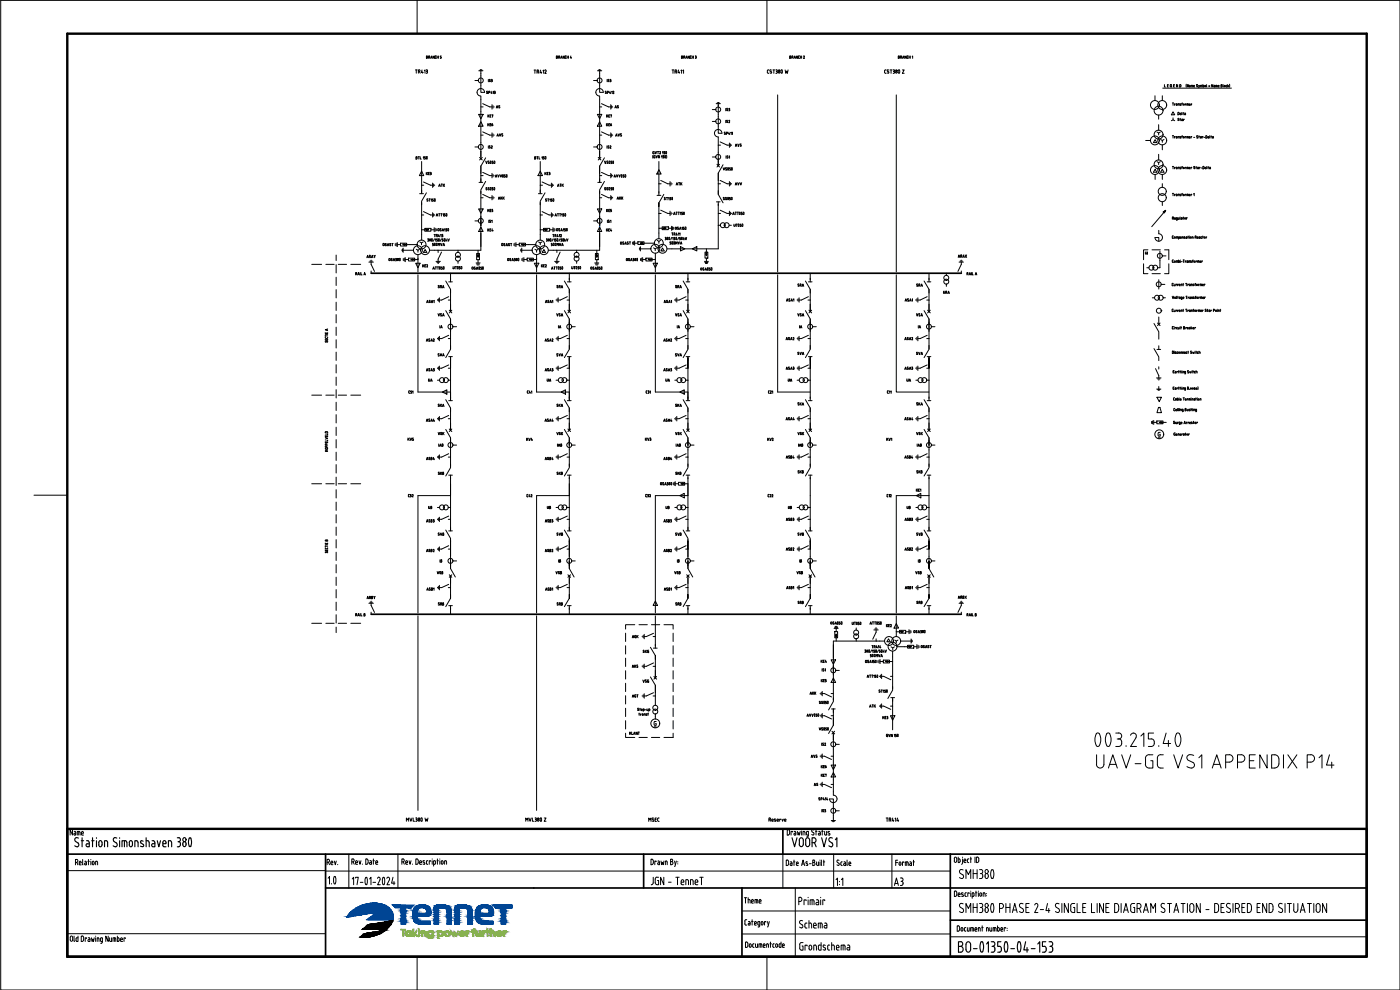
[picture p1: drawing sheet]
<svg xmlns="http://www.w3.org/2000/svg" width="420mm" height="297mm" viewBox="0 0 420 297" stroke-linecap="round" stroke-linejoin="round" font-family="sans-serif">
<defs><g id="words">
<text font-size="5.7" x="267.4" y="267.1">A3</text>
<text font-size="4.4" x="243.4" y="237.4">AS</text>
<g font-size="4">
<text x="148.2" y="33.9">AS</text>
<text x="183.8" y="33.9">AS</text>
</g>
<g font-size="3.5">
<text x="181" y="36.3">KE7</text>
<text x="130.9" y="57.1">ATK</text>
<text x="166.5" y="57.1">ATK</text>
<text x="202.1" y="56.8">ATK</text>
<text x="219.8" y="56.8">AVV</text>
<text x="145.3" y="64.9">KE5</text>
<text x="148.5" y="61">AKK</text>
<text x="181" y="64.9">KE5</text>
<text x="184.1" y="61">AKK</text>
<text x="145.3" y="70.6">KE4</text>
<text x="181" y="70.6">KE4</text>
<text x="345.7" y="77.6" transform="rotate(-90 345.7 77.6)">UI</text>
<text x="282.2" y="89.3">URA</text>
<text x="134.1" y="99.5" transform="rotate(-90 134.1 99.5)">IA</text>
<text x="166.9" y="99.5">IA</text>
<text x="202.5" y="99.5">IA</text>
<text x="239.2" y="99.5">IA</text>
<text x="277.6" y="99.5" transform="rotate(-90 277.6 99.5)">IA</text>
<text x="127.7" y="115.7">UA</text>
<text x="163.3" y="115.7">UA</text>
<text x="199" y="115.7">UA</text>
<text x="235.7" y="115.7">UA</text>
<text x="271.3" y="115.7">UA</text>
<text x="157" y="133.3">KV4</text>
<text x="192.6" y="133.3">KV3</text>
<text x="127.7" y="153.8">UB</text>
<text x="163.3" y="153.8">UB</text>
<text x="199" y="153.8">UB</text>
<text x="235.7" y="153.8">UB</text>
<text x="271.3" y="153.8">UB</text>
<text x="188.7" y="192.6">AGK</text>
<text x="245.5" y="200">KE4</text>
<text x="242.4" y="209.5">AKK</text>
<text x="188.7" y="210.3">AGT</text>
<text x="260" y="213.4">ATK</text>
<text x="263.9" y="217">KE3</text>
</g>
<g font-size="3.1">
<text x="133.7" y="170" transform="rotate(-90 133.7 170)">IB</text>
<text x="169.3" y="170" transform="rotate(-90 169.3 170)">IB</text>
<text x="205" y="170" transform="rotate(-90 205 170)">IB</text>
<text x="241.7" y="170" transform="rotate(-90 241.7 170)">IB</text>
<text x="277.3" y="170" transform="rotate(-90 277.3 170)">IB</text>
</g>
<g font-size="2.6">
<text x="346.8" y="132.6">~</text>
<text x="195.4" y="219.4">~</text>
</g>
</g></defs>
<!-- layer: TAATXT10T -->
<g fill="none" stroke="#000" stroke-width=".3">
<path d="M128 16.8h.2l-.1 .3 .2 .2-.3 .2zM128 17.1h.1M128.6 17.2l.3-.1v-.3h-.3v.7M128.9 17.2l.1 .3M129.2 17.5l.3-.7 .2 .7M129.3 17.3h.4M130.4 16.8v.7l-.4-.7v.7M130.6 17.3l.3 .2M130.6 17v.3M130.7 16.7l-.1 .2M130.8 16.8h.1M131.1 17.1h.5"/>
<path d="M131.1 16.8v.7M131.6 16.8v.7M132.4 16.8h-.3v.3l.4 .2-.4 .2M167 16.8h.3l-.1 .3 .1 .2-.3 .2zM167 17.1h.2M167.6 17.2l.4 .3M167.8 16.8l.2 .2-.2 .2M167.8 16.8h-.2v.7M168.3 17.5l.2-.7 .2 .7M168.3 17.3h.4M169.4 16.8v.7l-.4-.7v.7M169.6 17.3l.3 .2"/>
<path d="M169.6 17v.3M169.8 16.7l-.2 .2M169.8 16.8h.1M170.2 17.1h.4M170.2 16.8v.7M170.6 16.8v.7M171.3 16.8l-.1 .5h.3M171.4 17.2v.3M204.5 17.1h.2M204.7 16.8l.2 .5-.2 .2M204.7 16.8h-.2v.7h.2M205.1 17.2l.4-.1v-.3h-.4v.7"/>
<path d="M205.4 17.2l.2 .3M205.8 17.5l.2-.7 .3 .7M205.9 17.3h.3M206.9 16.8v.7l-.4-.7v.7M207.3 16.7l-.2 .6 .2 .2M207.3 17.5h.2M207.3 16.8h.2M207.7 17.1h.4M207.7 16.8v.7M208.1 16.8v.7M208.7 16.8h.2l-.1 .3M208.7 17.1h.1"/>
<path d="M208.8 17.1l.2 .1M209 17.3l-.3 .2M209 17.3h.1M237 16.8h.3l-.1 .3 .2 .2-.4 .2zM237 17.1h.2M237.6 17.2h.2M237.8 17.2l.1-.4h-.3v.7M237.9 17.2l.1 .3M238.3 17.5l.2-.7 .3 .7M238.3 17.3h.4M239.4 16.8v.7l-.4-.7v.7M239.8 16.7l-.2 .6 .3 .2"/>
<path d="M239.8 16.8h.1M240.2 17.1h.4M240.2 16.8v.7M240.6 16.8v.7M241.1 16.9h.3l-.3 .6h.4M269.6 16.8h.3l-.1 .3 .2 .2-.4 .2zM269.6 17.1h.2M270.2 17.2l.3-.1v-.3h-.3v.7M270.5 17.2l.1 .3M270.8 17.5l.3-.7 .3 .7M270.9 17.3h.4M272 16.8v.7l-.4-.7v.7"/>
<path d="M272.2 17.3l.3 .2M272.2 17v.3M272.4 16.7l-.2 .2M272.4 16.8h.1M272.8 17.1h.4M272.8 16.8v.7M273.2 16.8v.7M273.8 17l.1-.2v.7M146.3 27.8v.2h-.3M146.4 27.4l-.4 .1 .3 .3M146.4 37.1v.7M146.4 34.4v.8"/>
<path d="M146.6 23.8v.7M146.6 34.7l.2 .5M146.6 37.3l.2 .5M146.6 27.8l.4-.1v-.3h-.4v.7M146.8 24.4l.2 .1M146.8 34.4l-.4 .5M146.8 37.1l-.4 .4M147 37.4h.3M147.2 23.9h-.4l.4 .4-.2 .2M147.4 37.1h-.4v.7h.4M147.4 27.4l-.1 .5h.4M147.4 23.8l.3 .1-.1 .2"/>
<path d="M147.5 24.1h.1M147.6 27.8v.3M147.6 24.1l.1 .2M147.6 37.4h.3l-.1 .3h-.2zM147.7 24.3l-.3 .2M147.8 24.3v.1M147.8 37l-.2 .4M148 27.5l.1-.1v.7M148.3 27.4h.3l-.1 .3M148.4 27.7h.1M148.5 27.7l.1 .1M148.6 27.9l-.3 .2"/>
<path d="M148.7 27.8v.1M181.9 27.8v.2h-.3M182 27.4l-.4 .1 .3 .3M182 37.1v.7M182.2 37.3l.2 .5M182.2 23.8v.7M182.3 27.8h.2M182.4 24.4l.2 .1M182.4 27.8l.2-.2-.3-.2v.7M182.7 24.2l-.1 .3M182.8 23.9h-.4l.4 .3M183 37.1h-.3v.7h.3"/>
<path d="M183 23.8l.3 .1-.1 .2M183.1 27.4l-.2 .5h.4M183.1 24.1h.1M183.2 27.8v.3M183.2 24.1l.1 .2M183.2 37.4l.1 .3 .2-.1M183.4 24.3l-.4 .2M183.6 27.5l.1-.1v.7M183.6 37.5v.1M183.9 27.5l.3-.1v.2M184.2 27.6l-.3 .5h.4M217.7 39.7l-.4 .1 .4 .4-.3 .1"/>
<path d="M217.8 32.5v.8M217.8 36.1v.7M218.1 32.8l.3 .3h-.4M218.3 36.5v.2h-.3M218.4 36.1l-.4 .1 .4 .3M218.4 32.5h-.3v.3M218.7 32.5h.2M218.7 36.2l.2-.1 .1 .2M218.8 39.7l-.1 .5h.3M218.8 32.8l.2 .3-.3 .2M218.8 32.5v.3M219 36.4l-.3 .4h.3"/>
<path d="M219.3 39.8l.2-.1v.7M219.7 39.8l.1-.1v.7M349 26.4h20.6M349.5 25.4v.7h.3M350.4 25.7h.2M350.6 25.4h-.2v.7h.2M351.2 25.6l.2 .5M351.4 25.3l-.2 .2M351.4 25.4h.2M351.5 25.7l.1 .4h-.2M351.8 30.9h.4M352 30.9v.7"/>
<path d="M352.2 25.7h.2M352.5 25.4h-.3v.7h.3M352.7 31.2l-.2-.1v.5M353 31.1l.3 .1M353 31.4v.2M353.1 31.4h.2M353.3 31.3v.3h-.2M353.4 25.4v.7l-.3-.7v.7M353.6 33.7l.3 .2M353.7 33.7h-.2v.7h.2M353.8 35.9v.2h-.3M353.8 31.3v.3"/>
<path d="M353.8 31.2l-.3-.1v.5M353.8 35.5l-.3 .1 .3 .3M353.9 34.2l-.3 .2M353.9 33.9v.3M354.1 34.1h.3M354.1 34.1v.3h.4M354.1 31.3l.2 .1M354.1 35.8h.3M354.2 35.5v.7M354.3 31.4v.2h-.3M354.3 31.2l-.2-.1v.2M354.4 25.9l-.1-.5h-.3v.7h.2"/>
<path d="M354.4 25.8l-.2 .3M354.5 34.1l-.4 .1M354.6 31.1h.3M354.7 33.7v.7M354.7 35.8h.1M354.7 36v.2M354.7 36h.2M354.8 35.7l.1 .5h-.2M354.9 30.9l-.2 .7M355 33.9h.3M355.1 33.7v.7M355.1 31.2h.2v.3h-.2z"/>
<path d="M355.4 35.8h-.2v.4M355.5 33.9h.2M355.6 34.2v.2M355.6 34.2h.2M355.7 33.9l.1 .2M355.8 34.1v.3h-.2M355.9 31.2l-.2-.1v.5M356 25.3v.8M356.4 31.1v.5M356.6 31.2l-.4-.1v.5M356.7 25.4v.7l-.4-.7v.7M356.7 31.3v.3"/>
<path d="M356.9 31.5l.3 .1M357 25.6l.2 .1v.4h-.2M357 25.9v.2M357 25.9h.2M357.2 31.3l-.3-.1v.3M357.2 31.3l-.3 .1M357.5 26.1v-.5h.4v.5M357.7 31.2l-.2-.1v.5M357.7 25.6v.5M358.2 25.9h.3l-.1-.3h-.2l.1 .5M358.3 26.1h.2M359.4 25.8v.2h-.3"/>
<path d="M359.4 25.4l-.3 .1 .3 .3M359.7 25.6l.2 .5M360 25.6l-.3 .7M360.3 26.1v-.5h.4l.1 .5M360.5 25.6v.5M361 25.4v.7h.2M361 25.6h.3v.3M361.3 25.9l-.1 .2M361.5 25.9h.3M361.8 25.7l-.2-.1v.3M361.9 25.8v.1M362.1 25.4l.1 .7"/>
<path d="M362.8 26h.3M362.8 25.7h.3M364 25.4v.7l-.4-.7v.7M364.3 25.6l.3 .1M364.6 25.8v.3h-.2M364.6 25.9h-.3l.1 .2M364.8 26.1v-.5h.5v.5M365.1 25.6v.5M365.7 26.1h.2M365.8 25.7l-.2-.1 .1 .5M365.9 25.8l-.4 .1M366.4 25.7h.2"/>
<path d="M366.6 25.7l.2 .2-.2 .2M366.6 25.6l.1-.2h-.3v.7h.2M367.1 25.4v.7M367.4 25.9l.2-.3 .1 .3M367.4 25.9h.3M367.9 25.9l.2 .2M368.1 26.1h.1M368.2 25.6h-.2v.3M368.4 25.4v.7M368.6 25.8l.2 .3M368.8 25.7l-.4 .2M369 25.3v.8"/>
<path d="M124.8 47.3h.3M125 47l.2 .5-.2 .2M125.1 47h-.3v.7h.3M125.5 47h.4M125.7 47v.7M126.1 47v.7h.3M127 47.2l.2-.2v.7M127.7 47h-.3v.3l.3 .2-.3 .2M127.9 51.7v.7M128 47.7h.2M128.1 52l.2 .4M128.1 47v.6"/>
<path d="M128.2 47l-.2 .2 .1 .4M128.3 51.7l-.4 .5M128.4 59.7l-.3 .1 .3 .5h-.3M128.6 52.1h.2M128.7 59.7h.5M128.9 51.7h-.3v.7h.3M128.9 59.7v.7M129.1 51.7l.3 .1v.4M129.1 52.4h.2M129.2 52.1h.1M129.4 59.8l.1-.1v.7M129.5 52.3l-.2 .1"/>
<path d="M130 59.7h-.2l.1 .3M130.4 59.7h.2M130.4 59.7l.1 .7 .1-.7M145.8 48.3l.2 .8 .3-.8M145.8 56.9l.3 .1M145.9 56.3h.2M146 56.3l-.1 .2 .2 .2M146.1 56.7l-.1 .3M146.5 49h.2M146.6 43.8v.7M146.6 48.7l.2 .1M146.8 48.8l-.1 .3"/>
<path d="M146.8 44.4h.2M146.8 56.3l-.3 .1 .3 .5h-.3M146.8 48.4h-.3l.1 .2M146.9 43.8h.2M147 43.8l-.2 .2 .3 .2M147.1 44.2l-.1 .2M147.2 56.3l.2 .2-.1 .5zM147.2 48.3l.2 .3-.1 .5zM147.5 43.9l.2-.1v.2M147.7 44l-.3 .5h.3M148 56.3h-.3v.3l.3 .1M148 48.3h-.3v.4l.3 .2-.3 .2"/>
<path d="M148 56.8l-.2 .2M148 56.8h.1M148.3 56.3h.1l.1 .4-.2 .3M148.3 56.3v.6M148.4 48.3l.1 .3-.1 .5zM148.6 53.2l.3-.8 .2 .8M148.7 53h.4M149.1 40.9l.3-.7 .2 .7M149.2 40.7h.3M149.4 52.4l.2 .8 .3-.8M149.9 40.2l.2 .7 .2-.7M150.1 52.4l.2 .8 .3-.8"/>
<path d="M150.7 40.5h.2M150.8 40.6l.1 .2h-.3M150.9 52.5h.1M150.9 52.5v.7l.1-.7M150.9 40.2h-.3v.2M151.6 52.4h-.3v.4l.3 .1M151.6 53l-.3 .2M151.7 52.9v.1M152 52.5h.2M152 52.5l-.1 .4 .3 .2M152.1 52.5v.6M160.4 47l.3 .1-.1 .2 .2 .2-.4 .2z"/>
<path d="M160.4 47.3h.3M161.1 47h.4M161.3 47v.7M161.8 47v.7h.3M162.6 47.2l.2-.2v.7M163.3 47h-.3l.3 .5-.3 .2M163.5 51.7v.7M163.6 47.7h.2M163.7 47.6v-.6l.1 .6M163.7 52l.3 .4M164 51.7l-.5 .5M164.1 59.7l-.4 .1 .3 .5h-.3"/>
<path d="M164.2 52.1h.2M164.3 59.7h.5M164.5 51.7h-.3v.7h.3M164.5 59.7v.7M164.8 51.7l.2 .1 .1 .4M164.8 52.4h.1M164.8 52.1h.1M165 59.8l.1-.1v.7M165.1 52.3l-.2 .1M165.7 59.7h-.3v.3h.2M166 59.7h.2M166 59.7l.1 .7 .1-.7"/>
<path d="M181.4 48.3l.3 .8 .2-.8M181.7 56.7l.1 .2h-.4M181.8 56.3l-.4 .1 .4 .3M182.2 43.8v.7M182.2 48.7l.3 .2-.4 .1M182.4 56.3l-.3 .1 .3 .5h-.3M182.5 48.4h-.3v.2M182.7 44.2v.2h-.3M182.8 43.8l-.4 .1 .4 .3M182.8 56.3l.2 .2-.1 .5zM182.9 48.3l.1 .3-.1 .5zM183.1 43.9l.2-.1v.2"/>
<path d="M183.3 44l-.3 .5h.4M183.6 56.3h-.3v.3l.3 .2M183.6 48.3h-.3v.4l.3 .1M183.6 56.8l-.1 .2M183.6 48.9l-.3 .2M183.6 48.8v.1M183.9 56.3h.2M183.9 57h.2M183.9 48.4h.2M183.9 49h.2M183.9 56.3v.6M184 48.4v.6"/>
<path d="M184.1 56.3v.6M184.1 48.4v.6M184.3 53.2l.2-.8 .2 .8M184.3 53h.4M184.7 40.9l.3-.7 .2 .7M184.8 40.7h.4M185 52.4l.2 .8 .3-.8M185.5 40.2l.2 .7 .2-.7M185.7 52.4l.2 .8 .3-.8M186.2 40.8h.2M186.3 40.5h.2M186.3 40.1v.3"/>
<path d="M186.3 40.1l.2 .1M186.5 52.5h.1M186.5 40.6l-.1 .2M186.5 52.5v.6M186.6 52.5l.1 .4-.2 .2M187.3 52.9l-.3 .3M187.3 52.4h-.3v.4l.3 .1M187.6 52.5h.2M187.6 53.1h.2M187.6 52.5v.6M187.8 52.5v.6M195.9 45.7v.3"/>
<path d="M196 46.6v.9M196.2 45.8l.1 .4-.4-.3M196.3 45.5l-.4 .1M196.5 47l.1 .4h-.2M196.6 45.5l.2 .7 .3-.7M196.6 46.7h-.4l.2 .7M196.9 46.7l.2 .7 .2-.7M197.3 45.5h.4M197.5 45.5v.7M198 46.7v.7l-.4-.7v.7M198 45.6h.2l-.2 .6h.2M198.5 46.8l.2-.1v.7"/>
<path d="M198.8 45.6l.2-.1v.7M198.9 47.4h.2M199.1 47l.1 .1M199.2 47.2l-.1 .2M199.2 46.7h-.3v.3h.2M199.2 46.2h.2M199.3 47.1v.1M199.4 45.8l.1 .1M199.4 59.5l.2 .1M199.5 59.3h.2M199.5 59.2l-.1 .3M199.5 45.5h-.3v.3h.2"/>
<path d="M199.5 46l-.1 .1M199.5 46.7h.2M199.6 46.7v.7l.1-.7M199.6 46h.1M199.6 59.6v.3h-.3M199.8 45.5h.2l.1 .4-.3 .2M199.8 45.5v.6M200 59.3h.4M200 46.6v.9M200.2 59.3v.7M200.6 59.4l.2-.1v.7M201.3 59.3h-.3v.2l.3 .2-.3 .3"/>
<path d="M201.8 59.3v.6M201.8 59.3l-.2 .2 .2 .4M217 50.3l.3 .7 .2-.7M217.2 59.5l.2 .3-.3 .1M217.2 59.2l-.1 .3M217.2 59.3h.2M217.7 59.9h.2M217.8 59.5l.2 .1M217.8 50.6l.3 .1M217.8 59.3h.2M217.9 59.2l-.1 .3M217.9 46.8v.7"/>
<path d="M218 59.6l-.1 .3M218 40h.3v-.3h-.3v.7M218 50.8v.2h-.3M218.1 50.4h-.3v.2M218.1 47.4h.3M218.3 46.8l-.1 .2 .3 .2-.1 .2M218.3 46.8h.2M218.5 59.2l.1 .3-.1 .4zM218.5 50.3l.1 .3-.1 .4zM218.8 46.9l.1-.1v.7M218.9 40v.4M219.2 59.3h-.3v.2l.3 .2-.3 .3"/>
<path d="M219.2 50.3h-.3v.4l.3 .2M219.2 50.9l-.3 .1M219.6 59.2l.1 .3-.1 .4zM219.6 50.4h.1M219.6 51h.1M219.6 50.4v.6M219.7 50.4v.6M220.7 43.9l.2-.7 .2 .7M220.7 43.7h.4M221.4 43.2l.2 .7 .3-.7M222.3 43.2l-.2 .2 .3 .2M222.3 43.2h.2"/>
<path d="M222.4 43.6v.3l-.3-.1M351.8 40.7h.4M351.8 49.9h.4M351.8 58h.4M352 40.7v.7M352 49.9v.8M352 58v.7M352.7 41h-.2v.4M352.7 50.3l-.2-.1v.5M352.7 58.4l-.2-.1v.4M353 41h.1M353 50.2h.1"/>
<path d="M353 58.3h.1M353 41.2v.2M353 50.4v.2M353 58.5v.2M353.1 41.2h.2M353.1 50.4h.2M353.1 58.5h.2M353.1 40.9l.2 .2M353.1 50.2l.2 .1M353.1 58.2l.2 .5h-.2M353.3 41.1v.3h-.2M353.3 50.3v.4h-.2"/>
<path d="M353.7 40.9l.1 .2M353.7 50.2l.1 .1M353.7 58.2l.1 .5M353.7 41h-.2v.4M353.7 50.2h-.2v.5M353.7 58.3h-.2v.4M353.8 41.1v.3M353.8 50.3v.4M354.1 41.1l.2 .2M354.1 50.4l.2 .1M354.1 58.4l.2 .2M354.1 40.9v.2"/>
<path d="M354.1 58.2v.2M354.2 41h.1M354.2 58.3h.1M354.3 41.2v.2h-.3M354.3 50.5v.1h-.3M354.3 58.5v.2h-.3M354.3 50.2h-.2v.1M354.6 41h.3M354.6 50.2h.3M354.6 58.3h.3M354.7 58.2v.5M354.9 40.7l-.2 .7"/>
<path d="M354.9 49.9l-.2 .8M354.9 58l-.2 .2M355.1 41.3h.3M355.1 41.3l.1-.3 .2 .3M355.1 50.2h.2v.4h-.2zM355.1 58.3l.3 .1-.2 .3zM355.9 41h-.2v.4M355.9 50.3l-.2-.1v.5M355.9 58.4l-.2-.1v.4M356.4 41v.4M356.4 50.2v.5M356.4 58.3v.4"/>
<path d="M356.5 40.9l.1 .2M356.5 50.2l.1 .1M356.5 58.2l.1 .2M356.5 41h-.3v.4M356.5 50.2h-.3v.5M356.5 58.3h-.3v.4M356.7 41.1v.3M356.7 50.3v.4M356.7 58.4v.3M356.9 50.5l.3 .2M357.2 41.1l-.3-.1v.3l.3 .1M357.2 50.3l-.3-.1v.3"/>
<path d="M357.2 58.4l-.3-.1v.3l.3 .1M357.2 41.1l-.3 .1M357.2 50.4h-.3M357.2 58.4l-.3 .1M357.7 41h-.2v.4M357.7 50.3l-.2-.1v.5M357.7 58.4l-.2-.1v.4M358.2 58.2l.2-.2v.7M358.2 41.2h.4M358.4 50.2l.2 .3h-.4M358.4 49.9l-.1 .3M358.4 49.9l.2 .1"/>
<path d="M358.9 50.2h.2M359 49.9v.8M359.2 41l.3 .1M359.4 50.2h.1M359.4 41.1v.3h-.3M359.5 40.7h-.3v.3M359.5 50.2l.2 .1M359.7 50.3v.4l-.3-.1 .3-.2M359.7 41h.3M359.8 40.7v.7M360.2 50.3l-.3-.1v.5M360.3 41h.1"/>
<path d="M360.4 40.9l.2 .2M360.4 50.4h.3M360.6 41.1v.3h-.3l.3-.2M361.1 41h-.3v.4M361.1 49.9l.3 .5-.4 .3v-.8h.1M361.3 41.2h.3M361.6 50.5l.4 .2M361.6 50.4h.4l-.2-.2-.2 .3M361.9 40.7l.3 .3-.2 .4zM362.2 49.9v.7M362.5 41.2h.3v-.2h-.3v.3l.3 .1M362.5 50.2h.3"/>
<path d="M362.6 49.9v.8M363 50.2h.1M363.1 40.7v.7M363.1 50.2l.2 .1M363.3 50.3v.4l-.3-.1 .3-.2M363.4 41h.2M363.5 40.7v.7M363.9 41h.1M364 40.9l.2 .2M364.2 41.1v.3h-.3l.3-.2M110.1 77.3l.2-.7 .3 .7M110.2 77.1h.3"/>
<path d="M110.8 77l.3-.1v-.3h-.3v.7M111 77l.2 .3M111.5 77.3l.2-.7 .2 .7M111.5 77.1h.4M112.2 76.6l.2 .3 .2-.3M112.4 76.9v.4M115.3 73.2l-.3-.1-.1 .5 .2 .1 .2-.2M115.4 73.2v.4M115.7 73.3l.2 .2M115.9 73.5v.2h-.3M115.9 73.1h-.3l.1 .2M116.2 73.8l.3-.7 .2 .7"/>
<path d="M116.3 73.6h.3M116.8 77.6l.3 .1-.2 .5-.2-.2zM117.1 73.3l.2 .2M117.2 73.5v.2h-.3M117.3 73.1h-.3v.2M117.6 73.1h.4M117.6 77.9l.1 .3-.4-.1M117.7 77.6l-.3 .1 .3 .3M117.8 73.1v.7M118 78.3l.2-.8 .3 .8M118.1 78h.3M118.7 77.5l.3 .1-.1 .2"/>
<path d="M118.8 77.8h.1M118.9 77.8l.1 .2M119 78.1l-.3 .2M119 78v.1M119.3 78h.2M119.3 78.1h.2M119.3 78v.1M119.6 78v.1M119.9 77.5h.2M119.9 78.2h.2M119.9 77.5v.7M120.1 77.5v.7"/>
<path d="M126.8 79.4v.7M127 79.7l.3 .4M127.3 79.4l-.5 .5M127.5 79.7h.2M127.8 79.4h-.3v.7h.3M128 79.5l.2-.1 .1 .2M128.4 71.7l.3 .1-.2 .5M128.4 79.7l-.3 .4h.3M128.4 72.4h.1M128.4 72h.1M128.9 72.1h.3M128.9 72.2h.3"/>
<path d="M128.9 72.1v.1M129.2 72.1v.1M129.6 71.7h.1M129.6 71.7l-.1 .4 .2 .2M129.7 71.7v.6M129.8 73.7h.2M129.8 60.4h.1M129.9 60v.4M130.1 73h-.3v.3l.3 .2-.2 .2M130.1 60.2h.1M130.3 70.3h.4M130.4 71.7l-.4 .7"/>
<path d="M130.4 73l.2 .2v.4M130.4 73.6h.2M130.5 73v.6M130.5 70.3v.8M130.6 71.8l.2-.1v.7M130.9 64.8l.2-.7 .3 .7M130.9 70.7h.2M131 64.6h.3M131 73.6h.2M131 73.6l.1-.6v.6M131 72.4h.2M131.1 70.3l.2 .2-.2 .2"/>
<path d="M131.1 70.3h-.2v.8M131.1 70.7l.2 .4M131.2 72v.3M131.3 71.7h-.3v.3h.2M131.4 68.8l.1 .4 .3-.1M131.4 68.8l.2-.2 .2 .2M131.5 73.7v-.7l.2 .4 .3-.4v.7M131.6 71.7h.2M131.7 71.7v.6M131.7 64.1h.3M131.7 70.3l-.1 .6h.4M131.8 71.7l.1 .4-.3 .2"/>
<path d="M131.8 64.1v.7M131.8 68.8v.3M131.8 70.7v.4M132.2 70.5l.2-.2v.8M132.2 73l.3 .7 .2-.7M132.3 64.1h.4M132.4 68.6l-.4 .1 .4 .5h-.4M132.5 64.1v.7M132.5 71.7l-.4 .7M132.6 70.3h.2M132.7 70.6l.2 .2M132.7 69.3l.2-.7 .3 .7"/>
<path d="M132.7 72.4h.1M132.7 70.3v.3M132.8 69.1h.3M132.8 72l.2 .1M132.9 70.9l-.3 .2M132.9 73.7l.3-.7 .2 .7M132.9 64.3l.2-.2v.7M132.9 70.8v.1M133 72.2l-.2 .1M133 71.7h-.3v.3h.1M133 72.1v.1M133 73.5h.4"/>
<path d="M133.3 71.7h.2M133.3 71.7l.1 .7v-.7M133.4 68.7l.2-.1v.7M133.6 64.1h-.3v.4l.3 .1-.3 .2M133.8 71.7v.7M133.8 69.3h.2M133.9 64.1h.2v.5l-.2 .2M134 64.2v.6M134 72.1l.2 .3M134.1 68.6h-.3v.3l.3 .2M134.1 69.2l-.1 .1M134.2 72l-.4 .1"/>
<path d="M134.4 71.7l.2 .7 .3-.7M134.4 68.6h.2M134.4 68.6l.1 .7 .1-.7M136 80l.1 .7 .3-.7M136.6 80h.4M136.8 80v.7M137.3 80l.2 .2-.1 .5zM138.1 80h-.3v.3l.3 .2M138.4 80l.2 .2-.1 .5zM146.7 66.1v.7M147 66.4l.3 .1-.2 .2M147 66v.3"/>
<path d="M147.5 66.2l.2-.1v.7M150.5 73.2l.2-.2 .2 .2M150.5 73.5l.2 .2 .2-.2M150.6 73.2v.4M151 73.2v.4M151.3 73.3l.2 .3-.3 .1M151.5 73.1h-.3l.1 .2M151.8 73.8l.3-.7 .2 .7M151.9 73.6h.4M152.3 77.7l.2-.2 .2 .2M152.3 78l.2 .2 .2-.2M152.4 77.8v.2"/>
<path d="M152.5 73.7h.3M152.7 73.3l.2 .2-.1 .2M152.7 73.1v.2M152.7 73.1h.2M152.7 77.8v.2M153.2 73.1h.4M153.3 77.6l-.3 .1 .3 .4h-.3M153.4 73.1v.7M153.6 78.3l.3-.8 .2 .8M153.7 78h.4M154.3 77.5l.3 .1-.1 .2M154.4 77.8h.1"/>
<path d="M154.5 77.8l.1 .2M154.6 78l-.3 .3M154.9 78h.3M154.9 78l.1 .2 .2-.1M155.2 78v.1M155.5 77.5h.2M155.5 78.2h.2M155.5 77.5v.7M155.7 77.5v.7M162.5 79.4v.7M162.6 79.7l.3 .4M162.9 79.4l-.4 .5"/>
<path d="M163.1 79.7h.2M163.4 79.4h-.3v.7h.3M163.7 79.5l.2-.1v.2M164 79.7l-.3 .4h.3M164 71.7h.1M164 72.4h.1M164.1 72h.1M164.1 71.7l.2 .4M164.3 72.2l-.2 .1M164.3 72.1v.1M164.8 72.1l-.1-.1-.2 .2h.3M164.9 72.1v.1"/>
<path d="M165.2 71.7h.1M165.2 72.3h.1M165.2 71.7v.6M165.3 71.7v.6M165.4 60.4h.2M165.4 73.7h.2M165.5 60v.4M165.7 73h-.3v.3l.3 .2-.1 .2M165.7 60.2h.1M165.9 70.3h.4M166 71.7l-.3 .7M166.1 73.6h.1"/>
<path d="M166.1 73.6v-.6l.1 .6M166.1 70.3v.8M166.2 71.8l.2-.1v.7M166.5 64.8l.3-.7 .2 .7M166.5 70.8l.3-.1v-.3l-.3-.1v.8M166.6 73.6h.2M166.6 73.6l.1-.6 .1 .6M166.6 72.4h.2M166.6 64.6h.4M166.8 70.8l.1 .3M166.8 72l.2 .1-.2 .2M166.9 71.7h-.3v.3h.2"/>
<path d="M167 68.8l.2-.2 .2 .2M167 68.8l.1 .4 .3-.1M167.1 73.7v-.7l.2 .4 .3-.4v.7M167.2 71.7h.2M167.3 71.7v.7l.1-.7M167.3 64.1h.3M167.3 70.3l-.1 .6h.4M167.4 68.8v.3M167.4 70.8v.3M167.5 64.1v.7M167.7 69.2l.2 .1M167.8 68.9l.2 .1"/>
<path d="M167.8 70.5l.2-.2v.8M167.9 73l.2 .7 .2-.7M167.9 64.1h.4M167.9 69v.3M168 68.6h-.3v.2M168.1 71.7l-.3 .7M168.1 64.1v.7M168.2 70.5l.2-.1 .1 .2M168.3 69.3l.2-.7 .3 .7M168.3 72.4h.2M168.4 69.1h.3M168.5 72v.3"/>
<path d="M168.5 70.6l-.3 .5h.3M168.5 64.3l.2-.2v.7M168.6 73.7l.2-.7 .2 .7M168.6 71.7h-.3v.3h.2M168.6 73.5h.4M168.9 71.7h.2M168.9 71.7l.1 .7 .1-.7M169 68.7l.2-.1v.7M169.2 64.1h-.2v.4l.2 .2-.2 .1M169.4 69.3h.2M169.4 71.7v.7M169.6 72.1l.2 .3"/>
<path d="M169.6 64.1l.2 .3-.1 .4zM169.7 68.6h-.3v.3l.3 .2M169.7 69.1l-.1 .2M169.8 69.1v.1M169.8 72l-.4 .1M170 71.7l.2 .7 .3-.7M170 68.6h.2M170.1 68.6v.6M170.2 68.6l.1 .4-.3 .2M171.6 80l.2 .7 .2-.7M172.2 80h.4M172.4 80v.7"/>
<path d="M172.9 80l.2 .2-.1 .5zM173.7 80h-.3l.3 .4M174.1 80l.2 .2-.2 .5zM182.3 66.1v.7M182.6 66.4l.2 .1M182.6 66v.3M182.8 66.5l-.1 .2M183.2 66.2l.1-.1v.7M186.2 72.8l.3-.2 .1 .5-.2 .2-.2-.2M186.2 72.8v.3M186.8 73.2l.3 .1M187 72.6l-.1 .2 .3 .2"/>
<path d="M187 72.6h.2M187.2 73l-.1 .3M187.5 73.3l.2-.7 .3 .7M187.6 73.1h.3M188 77.6l.3 .1-.1 .5-.2-.2zM188.2 73.2l.2 .1M188.6 72.6l-.4 .1 .4 .4-.2 .2M188.8 72.6h.5M188.9 77.6l-.3 .1 .3 .5-.3-.1M189.1 72.6v.7M189.2 78.3l.3-.8 .2 .8M189.3 78h.4"/>
<path d="M189.9 77.5l.3 .1-.1 .2M190 77.8h.1M190.1 77.8l.1 .2M190.3 78l-.4 .3M190.5 78h.3M190.5 78.1h.3M190.5 78v.1M190.8 78v.1M191.2 77.5h.1M191.2 78.2h.1M191.2 77.5v.7M191.3 77.5v.7"/>
<path d="M199.6 71.2h.2M199.6 72h.2M199.7 71.5h.1M199.7 71.2l.2 .5M199.9 71.8l-.2 .1M199.9 71.7v.1M200.2 71.8h.3M200.2 71.7h.2M200.8 71.2h.1M200.8 71.2v.7M200.9 71.2l.1 .5-.2 .2M201.3 73.1l-.3 .2"/>
<path d="M201.3 72.5h-.3v.4l.3 .1M201.4 73.1h.1M201.6 69.9h.4M201.6 71.2l-.3 .8M201.7 72.5h.1M201.7 72.6v.7l.1-.7M201.8 69.9v.7M201.8 71.4l.2-.2v.8M202.1 64.4l.3-.7 .2 .7M202.2 72.5h.2M202.2 64.2h.4M202.3 72.6v.6"/>
<path d="M202.3 70.3h.1M202.3 72h.1M202.4 72.6v.4l-.2 .2M202.4 71.5l.1 .2M202.4 70.3l.2-.2-.3-.2v.7M202.5 70.3l.1 .3M202.5 71.2h-.2l.1 .3M202.5 71.8l-.1 .1M202.6 71.7v.1M202.7 68.2l.3 .1-.2 .5-.2-.1zM202.7 73.3v-.8l.3 .5 .2-.5v.8M202.9 63.7h.4"/>
<path d="M202.9 71.2h.2M202.9 71.2l.1 .7v-.7M203.1 69.9l-.2 .6h.4M203.1 63.7v.7M203.2 70.3v.3M203.3 68.7l.2 .1M203.5 72.5l.2 .8 .2-.8M203.5 70l.2-.1v.7M203.5 63.7h.4M203.6 68.2l-.3 .1 .4 .3-.2 .2M203.7 63.7v.7M203.7 71.2l-.3 .8"/>
<path d="M203.9 68.9l.3-.8 .2 .8M203.9 70l.2-.1v.7M203.9 72h.2M204 68.7h.3M204.2 63.8l.1-.1v.7M204.2 73.3l.2-.8 .2 .8M204.2 71.2h-.3v.3l.3 .2M204.3 71.8l-.2 .1M204.3 73.1h.3M204.5 71.2h.2M204.6 64.4h.1M204.6 71.2v.7"/>
<path d="M204.6 68.3l.2-.2v.8M204.7 71.2l.1 .5-.3 .2M204.7 64l.2 .1M204.9 64.2l-.2 .2M204.9 63.7h-.3v.3h.1M204.9 64.2h.1M205.1 68.9h.1M205.1 71.2v.8M205.2 63.7l.2 .2-.1 .5zM205.2 68.4l.2 .3M205.2 71.6l.2 .4M205.3 68.1h-.2v.4h.1"/>
<path d="M205.4 68.7l-.2 .1M205.4 71.5l-.3 .2M205.6 71.2l.3 .8 .2-.8M205.7 68.1h.1M205.7 68.8h.1M205.7 68.2v.6M205.8 68.2v.6M219.9 64.4l.2-.7 .3 .7M220 64.2h.3M220.3 67.3l.2 .6 .2-.6M220.6 63.7h.4M220.8 63.7v.7"/>
<path d="M220.9 67.3h.4M221.1 67.3v.7M221.2 63.7h.5M221.4 63.7v.7M221.6 67.3l.2 .2-.2 .4M221.6 67.3v.6M222 63.7l.2 .2-.2 .5zM222.1 68h.2M222.3 67.5l.1 .2M222.4 67.3h-.3l.2 .2M222.4 67.8l-.1 .1M222.5 64.4h.1"/>
<path d="M222.7 63.7h-.2v.3l.3 .2-.2 .2M222.8 67.2l.2 .3-.2 .4zM223.1 63.7l.2 .2-.1 .5zM287.6 77.2l.2-.7 .2 .7M287.6 77h.4M288.3 76.9l.4 .3M288.5 76.9l.1-.4h-.3v.7M288.9 77.2l.3-.7 .2 .7M289 77h.3M289.6 76.5l.5 .7M290.1 76.5l-.5 .7M351.8 65.5l.4-.1v-.2l-.4-.1v.7"/>
<path d="M351.8 78.2l.2 .5M352 70.8l-.2 .5 .2 .2M352 78l-.2 .2M352 78h.2M352 71.5h.2M352 70.8h.2M352 78.8h.2M352.1 65.5l.1 .3M352.4 78.6h.3M352.4 78.6l.1-.3 .2 .3M352.4 71.1l.3 .1-.2 .3zM352.5 65.5v.2l.3 .1"/>
<path d="M352.5 65.5h.3M352.8 65.5l-.3 .1M352.9 71.5v-.4h.5v.4M353 65.5l.1 .3h.3M353 65.5l.4-.2-.2 .7M353.1 66.1h.1M353.2 71.1v.4M353.2 78.3v.5M353.4 78.4v.4M353.4 78.4l-.5-.1v.5M353.6 65.7l.1 .1M353.6 65.3v.4"/>
<path d="M353.7 78v.8h.2M353.7 78.3l.3 .1M353.9 65.3v.5h-.2M354 71.4l-.1-.3h-.2v.7M354 78.4v.2M354 71.4l-.3 .1M354 78.6l-.2 .1M354.2 65.1v.7M354.2 71.3h.3v-.2h-.2l-.1 .3M354.2 78h.1M354.2 78.3v.5M354.2 71.4l.3 .1"/>
<path d="M354.5 78.5h.3M354.5 65.3l.3 .2M354.8 65.5v.3l-.3-.1 .3-.1M354.8 71.5v-.4h.2l.1 .4M355 78h.4M355 65.3h.3M355.1 65.1v.7M355.2 78v.8M355.4 71l.2 .1M355.5 71l-.1 .2 .3 .2h-.3M355.5 65.5l.1 .2 .2-.1M355.5 65.5h.3"/>
<path d="M355.9 65.5v.1M355.9 78.3h-.2v.5M356 71.1h.2v.4h-.3l.3-.2M356.2 78.3l.2 .1M356.3 78.5v.2M356.3 78.5h.2M356.3 65.4l-.2-.1v.5M356.5 78.4v.4h-.2M356.5 71.1h.2M356.6 70.8v.7M357 70.8v.1M357 71.1v.4"/>
<path d="M357 78.4l-.3-.1v.5M357 78.4v.4M357.3 71.1l.2 .1-.1 .3zM357.3 78.4l.2 .2M357.5 78.5l.1 .2h-.3M357.5 78.3l-.2-.1v.2M357.8 78.3h.3M357.9 71l.2 .2M357.9 71.1h-.1v.4M358.1 78l-.2 .7M358.1 71.2v.3M358.3 78.6l.2-.3 .1 .3"/>
<path d="M358.3 78.6h.3M358.6 71.2l.4-.1v-.2l-.4-.1v.7M358.9 71.2l.1 .3M359.1 78.3h-.2v.4M359.3 71.3h.3l-.2-.3-.1 .4M359.3 71.4l.3 .1M359.6 78.3v.4M359.8 78.4l-.4-.1v.4M359.8 78.4v.3M359.9 71.1l.3 .1v.3h-.2M359.9 71.3v.2M360 71.3h.2"/>
<path d="M360.4 78.4l-.3-.1v.3l.3 .1M360.4 71.4l.1 .1M360.4 78.4l-.3 .1M360.4 71.2v.2M360.5 71l-.1 .2M360.6 71.5h.1M360.6 71.1h.1M360.9 78.3h-.3v.4M360.9 71.1h.2M361 70.8v.7M361.7 71.2l-.3-.1v.3l.3-.1M361.7 71.2v.2"/>
<path d="M362.2 71.1h-.2v.4M97.6 99.8v.3h.7v-.3M98 99.9v.2M98.2 98.8v.3M98.3 98.7l-.7 .3 .7 .2M106.7 82.2l.3-.1v-.3h-.3v.7M107 82.2l.1 .3M107.4 82.5l.2-.7 .3 .7M107.4 82.3h.4M108.1 81.8v.7M108.3 81.8v.7h.4M109.2 82.5l.2-.7 .3 .7"/>
<path d="M109.3 82.3h.3M128.1 90.8l.2-.7 .2 .7M128.1 90.6h.4M128.8 90.7l.2 .1M128.9 90.4l.2 .1M129.1 90.5l-.1 .3M129.1 90.2l-.3-.1 .1 .3M129.4 90.8l.3-.7 .2 .7M129.5 90.6h.3M129.9 80.8l.2-.7 .3 .7M130 80.6h.3M130.1 90.3l.2-.2v.7"/>
<path d="M130.6 80.1h.4M130.8 80.1v.7M131.2 80.1h.5M131.4 94.1l.3 .8 .2-.8M131.4 80.1v.7M131.5 86.3h.2M131.6 86l.3 .1-.2 .2M131.6 85.6v.3M131.6 85.7h.2M131.9 80.1h.2M131.9 80.7h.2M131.9 80.1v.6"/>
<path d="M132.1 80.1v.6M132.1 86l.4 .4M132.1 94.7l.3 .1M132.2 94.4l.3 .1M132.3 94.1l-.1 .3M132.3 85.6l.2 .2-.2 .2M132.3 94.1h.2M132.3 85.7h-.2v.7M132.5 80.8h.1M132.5 94.5l-.1 .3M132.6 80.4l.2 .1M132.7 80.1h-.2l.1 .3"/>
<path d="M132.8 80.6l-.2 .2M132.8 94.9l.3-.8 .2 .8M132.8 86.4l.2-.7 .3 .7M132.8 86.2h.4M132.9 94.6h.3M133.1 80l.2 .3-.1 .5zM137.8 80.7h.2M138.1 80.5l-.2 .2M141.6 80.6l.2 .2 .2-.2M142 80.3l-.3-.2-.1 .5M142.1 80.3v.3M142.3 80.7l.2 .1"/>
<path d="M142.4 80.4l.2 .1M142.6 80.5l-.1 .3M142.6 80.2h-.3l.1 .2M143 80.8l.2-.7 .2 .7M143 80.6h.3M143.9 80.1v.7M143.9 80.1l-.2 .2 .2 .5M144.2 80.8h.2M144.4 80.4l.1 .2M144.5 80.7l-.1 .1M144.5 80.1h-.3l.2 .3M144.6 80.6v.1"/>
<path d="M144.9 80.1l.2 .2-.2 .5zM163.7 90.8l.2-.7 .3 .7M163.7 90.6h.4M164.7 90.5v.3l-.3-.1M164.7 90.2h-.3l.3 .3M165 90.8l.3-.7 .2 .7M165.1 90.6h.3M165.5 80.8l.2-.7 .3 .7M165.6 80.6h.3M165.7 90.3l.2-.2v.7M166.2 80.1h.4M166.4 80.1v.7"/>
<path d="M166.9 80.1h.4M167 94.1l.3 .8 .3-.8M167.1 80.1v.7M167.2 86h.2M167.2 85.7h.2M167.3 85.6l-.1 .3M167.4 86.1v.2h-.3M167.6 80l.2 .3-.1 .5zM167.8 86l.3 .4M167.9 94.4l.2 .1M168 85.6l.1 .2-.1 .2M168 85.7h-.2v.7"/>
<path d="M168.1 80.8h.1M168.1 94.5v.3l-.3-.1M168.1 94.1h-.3v.3M168.4 80.6l-.2 .2M168.4 80.1h-.3v.3l.3 .1M168.4 86.4l.3-.7 .2 .7M168.4 80.5v.1M168.4 94.9l.3-.8 .2 .8M168.5 94.6h.3M168.5 86.2h.3M168.7 80l.2 .3-.1 .5zM173.4 80.7h.2"/>
<path d="M173.7 80.5l-.2 .2M173.7 80.5h.1M177.3 80.6l.2-.5 .2 .5M177.3 80.6l.2 .2 .2-.2M177.9 80.7l.2 .1M178.1 80.1l-.2 .2 .3 .2M178.1 80.1l.2 .1M178.2 80.5v.3M178.6 80.8l.2-.7 .3 .7M178.6 80.6h.4M179.3 80.1h.2M179.3 80.8h.2"/>
<path d="M179.4 80.1v.7M179.5 80.1v.7M180.1 80.1h-.3v.3l.4 .2-.4 .2M180.6 80.1v.7M180.7 80.1l-.3 .4 .3 .3M199.3 90.8l.2-.7 .3 .7M199.3 90.6h.4M200.1 90.1l.2 .1M200.2 90.1l-.2 .2 .3 .2M200.3 90.5v.3l-.3-.1M200.7 90.8l.2-.7 .2 .7M200.7 90.6h.4"/>
<path d="M201.4 90.3l.1-.2v.7M202.7 94.1l.2 .8 .3-.8M202.8 86h.3M202.9 85.6l-.1 .3M202.9 85.7h.2M203 86.1l.1 .2h-.4M203.4 86h.2M203.5 94.4l.3 .3h-.4M203.6 85.6l.2 .2-.2 .2M203.6 85.7h-.2v.7M203.6 86l.2 .4M203.8 94.1h-.3v.3"/>
<path d="M204 86.4l.3-.7 .2 .7M204 94.9l.3-.8 .2 .8M204.1 86.2h.3M204.1 94.6h.4M210.3 80.4l.4 .2-.2 .5zM211 80.7l.2 .1M211.2 80.8v.2h-.3M211.3 80.4h-.3v.3M211.6 81.1l.2-.7 .2 .7M211.6 80.9h.4M212.4 80.4h.1M212.4 81.1h.1"/>
<path d="M212.4 80.4v.6M212.5 80.4v.6M212.9 81.1h.1M213 80.7l.2 .2M213.1 80.4h-.2v.3h.1M213.1 80.9l-.1 .2M213.5 80.3l.2 .3-.1 .5zM236 90.4l.3-.8 .2 .8M236.1 90.2h.3M237 90.1l.1 .2h-.4M237.1 89.7l-.4 .1 .3 .3M237.4 90.4l.2-.8 .2 .8"/>
<path d="M237.4 90.2h.4M238.1 89.8l.2-.2v.8M239.4 94.1l.2 .8 .3-.8M239.5 85.8l.2 .1M239.6 85.5l.2 .1M239.7 85.6v.3M239.8 85.2h-.3v.3M240.1 85.6l.4 .3M240.2 94.4l.3 .1M240.3 85.2l.2 .2-.2 .2M240.3 85.2h-.2v.7M240.4 94.5v.3l-.3-.1"/>
<path d="M240.5 94.1h-.3v.3M240.7 94.9l.3-.8 .3 .8M240.7 85.9l.3-.7 .2 .7M240.8 85.7h.3M240.8 94.6h.4M271.6 90.4l.3-.8 .2 .8M271.7 90.2h.3M272.6 90.1l.1 .2h-.3M272.7 89.7l-.4 .1 .4 .3M273 90.4l.2-.8 .3 .8M273.1 90.2h.3M273.7 89.8l.2-.2v.8"/>
<path d="M275 94.1l.3 .8 .2-.8M275.2 85.5l.3 .3h-.4M275.4 85.2h-.3l.1 .3M275.7 85.6l.4 .3M275.8 94.4l.3 .3h-.4M275.9 85.2l.2 .2-.2 .2M275.9 85.2h-.2v.7M276.1 94.1h-.3v.3M276.4 85.9l.2-.7 .3 .7M276.4 94.9l.2-.8 .3 .8M276.4 94.6h.4M276.4 85.7h.4"/>
<path d="M290.2 82.2l.3-.1v-.3h-.3v.7M290.4 82.2l.2 .3M290.8 82.5l.3-.7 .2 .7M290.9 82.3h.4M291.5 81.8v.7M291.8 81.8v.7h.3M292.7 82.5l.2-.7 .3 .7M292.7 82.3h.4M351.7 85.6l.4 .2M351.7 93.3l.4 .2M351.8 88.9l.2 .7 .3-.7M351.8 85.2v.4"/>
<path d="M351.8 92.9v.4M351.9 92.7l-.2 .2M352 92.8h.1M352 97.9l-.2 .6 .2 .2M352 98.7h.2M352 98h.2M352.1 85l-.4 .2M352.3 85.2l.2 .6h.2v-.6M352.3 93v.4M352.4 98h.1M352.4 98.2v.5M352.5 89.2h.3"/>
<path d="M352.5 89.3l.1 .2 .2-.1M352.7 93v.5l-.4-.1M352.8 89.3v.1M352.9 98.3l-.3-.1v.5M353.1 88.9v.7M353.1 85.3l-.2-.1v.6M353.1 93.1l-.2-.1v.5M353.3 98.2v.5M353.3 98.7h.1M353.3 98.2h.1M353.4 89.1h.3M353.5 88.9v.7"/>
<path d="M353.6 98.6l.1 .1M353.6 98.2v.4M353.7 85.3l-.3-.1v.6M353.7 93.1l-.3-.1v.5M353.9 93.1h.3M353.9 93.2v.2M353.9 93.4l.3 .1M353.9 89.1l.3 .1M353.9 98.2v.5h-.2M354 85.8h.2M354.2 85.4l-.3-.1 .1 .4M354.2 98h.1"/>
<path d="M354.2 98.2v.5M354.2 89.3v.3l-.3-.1 .3-.1M354.2 85.4l-.3 .1M354.2 93.2h-.3M354.4 89.2l.4-.1-.2 .7M354.4 89.5l.4 .1M354.4 98.2h.2M354.5 89.3v.2M354.5 98v.7M354.5 89.9h.1M354.6 85.2l.2 .6M354.6 93l.2 .1"/>
<path d="M354.6 85.2h-.1v.6M354.6 93h-.1v.5M354.8 93.2v.3M355 89.3v.2M355 85.2h.3M355 93h.3M355 89.2h.3M355 89.5l.3 .1M355.1 85v.8M355.1 92.8v.7M355.2 98.3h.2M355.3 89.3l-.3 .1"/>
<path d="M355.4 98.3l.2 .2-.2 .2M355.4 98v.3M355.4 98h-.2v.7h.2M355.8 85h.4M355.8 92.8h.4M355.9 88.9h.4M356 85v.8M356 92.8v.7M356.1 98.3l-.2-.1v.5M356.1 88.9v.7M356.3 98.4l.1 .3M356.3 98.4h.3"/>
<path d="M356.4 98.7h.3M356.7 98.4l-.4 .1M356.7 85.3l-.3-.1v.6M356.7 93.1l-.3-.1v.5M356.7 89.2l-.2-.1v.5M356.9 98.2l.3 .1v.4h-.2M357 85.2l.3 .2v.4h-.3M357 93h.1M357 98.5v.2M357 98.5h.2M357 85.5v.2M357 93.2v.3"/>
<path d="M357 89.1l.3 .1M357 85.5h.3M357 93.2h.3M357.1 93l.2 .1M357.3 93.2v.3h-.3M357.3 89.3v.3l-.3-.1 .3-.1M357.5 98v.7M357.5 85.8v-.6l.3 .1v.5M357.6 98.4l.2 .3M357.7 93l.1 .1M357.7 93h-.2v.5M357.8 98.3l-.3 .2"/>
<path d="M357.8 93.2v.3M357.9 89.2l-.4-.1v.5M357.9 89.3v.3M358 98.4l.1 .3M358 98.4h.3M358.1 93h.2M358.1 85.5h.2M358.1 98.7h.2M358.2 92.8l-.1 .7M358.3 85.5v.2h-.3M358.3 98.4l-.3 .1M358.3 85.3h-.2v.1"/>
<path d="M358.4 89.1l-.3 .1 .3 .3h-.3M358.5 93.1h.3M358.5 93.2l.1 .2 .2-.1M358.6 85.2h.3M358.7 89.1h.2M358.7 85.2v.6M358.8 98.3l-.2-.1v.5M358.8 85l-.1 .2M358.9 93.2v.1M358.9 88.9l-.1 .7M359.1 85.6l.1-.4 .2 .4M359.1 85.6h.3"/>
<path d="M359.2 89.2h.3M359.2 89.3l.1 .3 .2-.3M359.3 93.1l-.2-.1v.5M359.8 93v.5M359.9 85.3l-.2-.1v.6M359.9 93l.1 .1M359.9 93h-.3v.5M360 89.2l-.3-.1v.5M360 93.2v.3M360.1 85.8v-.6l.5 .1v.5M360.3 93.2v.2M360.3 93.1h.3"/>
<path d="M360.3 93.4l.3 .1M360.4 85.2v.6M360.5 89.1v.5M360.5 89.1l.2 .1M360.6 89.1h-.4v.5M360.6 93.2h-.3M360.7 89.3v.3M360.9 89.5l.4 .1M360.9 89.3v.2M360.9 89.2h.3M361 85.8h.2M361.1 93.1l-.3-.1v.5"/>
<path d="M361.1 85.4l-.2-.1 .1 .4M361.2 85.4l-.4 .1M361.3 89.3l-.4 .1M361.7 85.3l-.3-.1v.6M361.7 89.2l-.2-.1v.5M361.7 93.1l.3 .2-.4 .1M362 92.8h-.3v.3M362.3 93h.2M362.4 92.8v.7M362.8 93h.2M362.9 93.2v.3M362.9 93.2h.2"/>
<path d="M362.9 93l.2 .1M363.1 93.2v.3h-.2M363.6 93.1l-.3-.1v.5M364.2 93.2h.1M364.3 92.8l.2 .2-.2 .2M364.3 92.8h-.1v.7M364.8 93.2l.1 .3 .2-.3M364.8 93.1h.3M365.3 92.8h.1M365.3 93v.5M365.7 93l.2 .1M365.8 93h-.2v.5"/>
<path d="M365.9 93.2v.3M366.1 93h.3M366.2 92.8v.7M97.6 101.8v.3h.7v-.3M97.6 101.3l.2 .2 .5-.2M97.6 100.6v.4M97.6 101.2v.1M97.6 100.8h.7M97.6 100.3h.7M97.7 102.3v.4l.5-.4 .1 .4M98 101.8v.3M98.3 101.2v.1"/>
<path d="M122.7 117.5l.1 .5M122.9 118h.1M123 117.3l-.4 .1M123.2 118h.2M123.4 117.6l.1 .1M123.5 117.8l-.1 .2M123.5 117.3h-.3l.2 .3M123.6 117.8h.1M123.8 117.4l.2-.1v.7M127.9 102.4l.3-.7 .2 .7M128 111.3l.2-.7 .2 .7M128 102.2h.4"/>
<path d="M128 111.1h.4M128.7 102l.3 .3h-.4M128.8 110.9l.2 .3h-.3M129 101.7h-.3v.3M129 110.6h-.3v.2M129.3 102.4l.2-.7 .3 .7M129.3 111.3l.2-.7 .3 .7M129.4 102.2h.3M129.4 111.1h.3M130 101.8l.2-.1 .1 .2M130 110.6h.2M130 111.3h.2"/>
<path d="M130.1 110.9h.1M130.2 110.6v.7M130.3 101.9l-.3 .5h.3M131.5 106.5l.3 .2-.3 .1M131.8 106.2l-.3-.1v.3M132.1 106.1l.2 .7 .3-.7M132.8 106.8l.3-.7 .2 .7M132.9 106.7h.3M158.2 117.5l.2 .5M158.5 118h.1M158.6 117.3l-.4 .1M159 117.3l-.2 .5h.4"/>
<path d="M159.1 117.7v.3M159.5 117.4l.1-.1v.7M163.6 102.4l.2-.7 .2 .7M163.6 111.3l.2-.7 .2 .7M163.6 102.2h.4M163.7 111.1h.3M164.3 102.3l.2 .1M164.4 110.9l.3 .3h-.4M164.4 102l.2 .1M164.4 101.7h.2M164.4 101.7v.3M164.6 102.1l-.1 .3"/>
<path d="M164.6 110.6h-.2v.2M164.9 102.4l.3-.7 .2 .7M164.9 111.3l.3-.7 .2 .7M165 102.2h.4M165 111.1h.4M165.7 110.6h.2l-.1 .3M165.7 111.3h.1M165.7 101.8l.2-.1v.2M165.7 110.9h.1M165.8 110.9l.2 .3-.2 .1M165.9 101.9l-.2 .5h.3M167.2 106.5h.2"/>
<path d="M167.2 106.1l.2 .1M167.2 106.1v.3M167.3 106.6l.1 .2h-.3M167.7 106.1l.3 .7 .2-.7M168.4 106.8l.3-.7 .2 .7M168.5 106.7h.4M193.9 117.8l.2 .2M193.9 117.5v.3M194.1 118h.1M194.2 117.3l-.3 .1M194.5 117.3h.2l-.1 .2M194.5 118h.1"/>
<path d="M194.6 117.6h.1M194.6 117.6l.2 .1M194.8 117.8l-.2 .2M195 117.4l.2-.1v.7M199.2 102.4l.2-.7 .3 .7M199.2 111.3l.2-.7 .3 .7M199.3 102.2h.3M199.3 111.1h.3M199.9 111.2l.3 .1M200 102l.2 .1M200 110.9l.2 .1M200.2 102.1v.3l-.3-.1"/>
<path d="M200.2 111l-.1 .3M200.2 101.7h-.2v.3M200.2 110.6h-.2v.2M200.5 102.4l.3-.7 .2 .7M200.6 111.3l.2-.7 .2 .7M200.6 102.2h.4M200.6 111.1h.4M201.3 101.8h.2l-.2 .6h.3M201.3 110.6h.1M201.3 111.3h.1M201.4 110.9h.1M201.4 110.6v.3"/>
<path d="M201.4 110.9l.1 .1M201.5 111.1l-.1 .2M201.6 111.1v.1M202.7 106.8h.2M202.8 106.5l.3 .1-.2 .2M203 106.2l-.3-.1 .1 .3M203.3 106.1l.3 .7 .2-.7M204 106.8l.3-.7 .3 .7M204.1 106.7h.4M230.6 117.8l.2 .2M230.6 117.5v.3M230.8 118h.1"/>
<path d="M230.9 117.3l-.3 .1M231.2 117.4h.3l-.3 .6h.3M231.7 117.4l.2-.1v.7M235.9 102l.2-.8 .3 .8M235.9 110.9l.2-.8 .3 .8M236 101.8h.3M236 110.6h.3M236.7 101.2l-.1 .3 .3 .2M236.7 110.1l-.1 .2 .3 .3M236.8 101.2l.1 .1M236.8 110.1l.1 .1M236.9 101.6v.3l-.3-.1"/>
<path d="M236.9 110.5v.3l-.3-.1M237.3 102l.2-.8 .2 .8M237.3 110.9l.2-.8 .2 .8M237.3 101.8h.4M237.3 110.6h.4M238 101.4l.2-.1v.2M238 110.1l.3 .1-.2 .2M238 110.9h.2M238.1 110.5h.1M238.1 110.4v.4M238.3 101.5l-.3 .5h.3M239.5 106l.3 .3h-.4"/>
<path d="M239.7 105.7h-.2v.3M240.1 105.7l.2 .7 .2-.7M240.8 106.4l.2-.7 .3 .7M240.8 106.2h.4M266.3 117.8l.2 .2M266.3 117.5v.3M266.5 118h.2M266.7 117.3l-.4 .1M266.9 117.4l.1-.1v.7M267.3 117.4l.2-.1v.7M271.5 102l.3-.8 .2 .8M271.5 110.9l.3-.8 .2 .8"/>
<path d="M271.6 101.8h.3M271.6 110.6h.3M272.2 101.8l.3 .1M272.2 110.7l.3 .1M272.5 110.5v.3M272.6 101.3l-.4 .1 .4 .3-.1 .2M272.6 110.2l-.4 .1 .3 .3M272.9 102l.2-.8 .2 .8M272.9 110.9l.2-.8 .3 .8M273 101.8h.3M273 110.6h.3M273.6 110.1l.3 .1-.2 .2"/>
<path d="M273.6 110.9h.2M273.6 101.4l.2-.1 .1 .2M273.7 110.5h.1M273.7 110.4l.2 .3-.2 .1M273.9 101.5l-.3 .5h.3M275.1 106l.3 .3h-.4M275.4 105.7h-.3v.3M275.7 105.7l.2 .7 .2-.7M276.4 106.4l.2-.7 .3 .7M276.5 106.2h.3M352 105.3l.2 .5-.2 .3M352 105.4h-.2v.7h.2"/>
<path d="M352 111.5h.3M352 116.4h.3M352.2 119.6l.2 .5M352.4 119.4l-.2 .2M352.4 111.2h-.4v.7h.4M352.4 116.1h-.4v.7h.4M352.4 119.4h.1M352.5 105.4h.1M352.5 105.6v.5M352.7 111.4l.2 .1v.4h-.3l.3-.2M352.7 116.4h.1M352.8 119.6l.3 .1v.4h-.3"/>
<path d="M352.8 105.8l.2 .1M352.8 116.3l.1 .2M352.8 119.8v.2M352.8 119.9h.3M352.9 116.5v.3l-.3-.1 .3-.1M353 105.9v.1h-.3M353 105.6h-.3v.2M353.2 105.9l.3 .2M353.3 105.7v.2M353.3 119.4v.7h.2l.1-.5h-.3M353.4 105.6l-.2 .1M353.4 105.6h.1"/>
<path d="M353.4 111.5l-.2-.1v.5M353.4 116.4h-.2v.4M353.7 111.4h.2M353.7 116.4h.2M353.7 105.9h.3M353.7 105.9l.2-.3 .2 .3M353.7 111.2v.7M353.7 116.1v.7M353.9 119.4v.6M354.2 119.9l.1 .1M354.2 111.2v.7M354.2 116.1v.7"/>
<path d="M354.2 111.4h.1M354.2 116.4h.1M354.2 119.8h.3M354.2 119.8v.2M354.3 111.4l.2 .5M354.3 116.3l.2 .2M354.5 116.5v.3M354.5 105.6l.1 .5M354.5 105.6h-.2v.5M354.5 119.8l-.3 .1M354.7 111.2h.1M354.7 111.4v.5"/>
<path d="M354.7 116.1h.1M354.7 116.4v.4M355 111.9v-.5l.2 .1 .1 .4M355 105.6l.2 .5M355 105.6h-.1v.5M355 119.4h.5M355.1 116.3l.2 .2M355.1 116.4h-.1v.4M355.3 116.5v.3M355.3 119.4v.7M355.5 116.5v.3h.3M355.6 106.1h.2"/>
<path d="M355.6 112.2h.1M355.6 117.1h.1M355.6 116.3l-.1 .2M355.6 116.4h.2l-.1 .7M355.7 119.8h.3M355.7 105.7l-.2-.1v.4M355.7 119.8l.1 .2M355.8 105.7l-.4 .1M355.8 111.9h-.3v-.4l.3-.1-.1 .8M356 119.8l-.3 .1M356.1 105.6l-.1 .3 .2 .2M356.2 105.6h.1"/>
<path d="M356.4 116v.9M356.5 111.5l.2 .3h-.3M356.5 105.6h.2M356.5 119.7l-.2-.1v.5M356.6 105.4v.7M356.7 116.1v.7h.3M356.7 111.2h-.3v.3M357 119.6v.5M357 111.4l.2 .5 .1-.3 .1 .3 .1-.5M357.2 119.7l-.5-.1v.5M357.3 119.7v.4M357.5 119.4h.1"/>
<path d="M357.5 119.6v.5M357.6 105.8v.2h-.3M357.6 105.4l-.3 .1 .3 .3M357.8 111.2h.1M357.8 111.4v.5M357.8 116.4h.3v.3h-.3zM357.9 105.6l.2 .5 .1-.4 .1 .4 .1-.5M358 111.4h.2M358.1 111.2v.7M358.3 119.6l.3 .1M358.4 119.8v.2M358.4 119.9h.2"/>
<path d="M358.4 111.8l.2 .1M358.5 111.6v.2M358.6 111.4l-.2 .2M358.6 119.7v.4h-.2M358.6 111.4h.1M358.6 111.9h.1M358.6 116.6l.1 .2h-.3M358.6 105.4h.1M358.6 105.6v.5M358.7 116.4h-.3l.2 .3M358.8 119.6h.3M358.9 105.6h.2"/>
<path d="M358.9 119.4v.7M358.9 111.4l.3 .2M358.9 111.2v.7M359 105.4v.7M359.2 116.5l-.2-.1-.1 .3 .4 .1M359.3 116.5l-.4 .1M359.3 111.6v.3M359.3 119.4h.1M359.3 119.6v.5M359.3 105.9l.3 .2M359.4 105.7v.2M359.5 105.6l-.2 .1"/>
<path d="M359.5 105.6h.1M359.5 116v.9M359.5 119.8h.3M359.5 119.8l.1 .2 .2-.1M359.8 105.6h.2M359.8 105.4v.7M359.9 119.8v.2M360 105.6l.2 .5M97.6 134v.2h.7M97.6 133.9l.2-.1 .2 .1M97.6 132.6v.3h.7v-.3M97.6 131.3l.7 .2-.7 .3"/>
<path d="M97.6 130.7v.3h.7v-.3M97.6 135.5h.7M97.6 135.1l.5 .4M97.6 129.6h.7v.3h-.7zM97.8 134.8l-.1-.3 .5-.1 .1 .2-.2 .2M97.8 134.8h.4M98 130.8v.2M98 132.7v.2M98 133.3l-.3-.1-.1 .3h.7M98 133.3v.2M98 134v.2M98.3 132v.3h-.7"/>
<path d="M98.3 130.2v.3h-.7M98.3 135l-.4 .3M122.4 131.4v.8M122.6 131.7l.3 .5M122.9 131.4l-.5 .5M123.1 131.4l.2 .8 .3-.8M124.1 131.4h-.3v.4l.3 .1M124.1 132l-.3 .2M127.9 126.4l.3-.7 .2 .7M128 138l.2-.8 .2 .8M128 126.3h.4M128.1 137.7h.3"/>
<path d="M128.7 126l.3 .3-.4 .1M129 137.6v.3l-.3-.1M129 125.8l-.3-.1v.3M129 137.3h-.3l.3 .4M129.3 126.4l.2-.7 .3 .7M129.3 137.5h.2M129.4 126.3h.3M129.5 137.2l.2 .5-.2 .2M129.5 137.2h-.2v.8h.2M130.1 137.2l-.1 .6h.4M130.2 125.7l-.2 .6h.4M130.3 137.6v.4"/>
<path d="M130.3 126.1v.3M131.5 121.9h.2M131.5 129.7l.2 .8 .3-.8M131.6 121.3l-.1 .2 .4 .2-.2 .2M131.6 121.3h.2M131.7 133.2v.7M131.9 133.9l.3-.7 .2 .7M132 133.7h.3M132.1 121.3v.7M132.3 121.5l.2 .5M132.5 130.1v.3l-.3-.1M132.5 121.3l-.4 .4"/>
<path d="M132.6 129.8l-.4 .1 .3 .3M132.6 133.5h.2M132.8 122l.2-.7 .3 .7M132.8 133.2l.2 .5-.2 .2M132.8 133.2h-.2v.7h.2M132.8 121.8h.4M132.8 129.7v.8M133 130l.3 .5M133.3 129.7l-.5 .5M163.5 126.4l.3-.7 .2 .7M163.6 138l.2-.8 .3 .8M163.6 126.3h.4"/>
<path d="M163.7 137.7h.3M164.3 126.4h.2M164.4 126l.2 .1M164.6 126.2l-.1 .2M164.6 137.6v.3l-.3-.1M164.6 125.8l-.3-.1v.3M164.6 137.3h-.3l.3 .4M164.9 126.4l.2-.7 .3 .7M165 126.3h.3M165 137.5h.1M165.1 137.5l.2 .2-.2 .2M165.1 137.5l.1-.2-.2-.1v.8h.1"/>
<path d="M165.7 137.2l-.1 .6h.4M165.8 125.7l-.1 .6h.3M165.9 137.6v.4M165.9 126.1v.3M167.1 129.7l.2 .8 .3-.8M167.2 121.3h.2M167.3 121.3l-.2 .2 .3 .2M167.3 133.2v.7M167.4 121.7v.2h-.3M167.6 133.9l.2-.7 .2 .7M167.6 133.7h.3M167.8 121.3v.7"/>
<path d="M167.8 130.3l.2 .1M167.9 121.5l.2 .5M168.1 130.1l-.1 .3M168.1 121.3l-.3 .4M168.2 129.8l-.4 .1 .3 .3M168.3 133.5h.1M168.4 122l.3-.7 .2 .7M168.4 133.9l.2-.5-.3-.2v.7h.1M168.5 121.8h.3M168.5 129.7v.8M168.6 130l.3 .5M168.9 129.7l-.4 .5"/>
<path d="M199.2 126.4l.2-.7 .2 .7M199.2 138l.2-.8 .3 .8M199.2 126.3h.4M199.3 137.7h.3M199.9 137.8l.3 .1M200 126l.3 .3-.4 .1M200.1 137.2l.1 .1M200.1 137.2l-.1 .2 .2 .3M200.2 137.6l-.1 .3M200.2 125.8l-.2-.1v.3M200.5 126.4l.3-.7 .2 .7M200.6 137.5h.2"/>
<path d="M200.6 126.3h.4M200.8 137.5l.2 .2-.2 .2M200.8 137.5l.1-.2-.3-.1v.8h.2M201.4 137.2l-.2 .6h.4M201.4 125.7l-.1 .6h.4M201.5 137.6v.4M201.5 126.1v.3M202.7 129.7l.2 .8 .3-.8M202.9 133.2v.7M203 121.7l.1 .2h-.4M203.1 121.3l-.4 .1 .4 .3M203.2 133.9l.2-.7 .2 .7"/>
<path d="M203.2 133.7h.4M203.4 121.3v.7M203.4 130.3l.3 .1M203.5 121.5l.3 .5M203.6 129.7l.2 .1M203.6 129.7l-.1 .2 .3 .3M203.7 130.1l-.1 .3M203.8 121.3l-.4 .4M203.9 133.5h.2M204 122l.3-.7 .2 .7M204.1 133.9l.1-.5-.3-.2v.7h.2M204.1 129.7v.8"/>
<path d="M204.1 121.8h.3M204.3 130l.2 .5M204.5 129.7l-.4 .5M230.4 131.5v.7M230.5 131.8l.3 .4M230.8 131.5l-.4 .4M231 131.5l.3 .7 .2-.7M231.7 131.6l.3-.1v.2M232 131.7l-.3 .5h.4M235.9 126l.2-.7 .2 .7M235.9 137.5l.3-.7 .2 .7M236 125.8h.3"/>
<path d="M236 137.3h.3M236.6 125.9l.2 .1M236.7 125.3l-.1 .2 .3 .2M236.8 125.3h.1M236.9 125.7l-.1 .3M237 136.8l-.4 .1 .4 .4-.4 .1M237.2 126l.3-.7 .2 .7M237.3 136.8l.3 .1-.1 .6h-.2zM237.3 137.1h.2M237.3 125.8h.4M238.1 136.8l-.2 .6h.4M238.1 125.3l-.1 .5h.4"/>
<path d="M238.2 137.2v.3M238.3 125.7v.3M239.4 129.7l.3 .8 .2-.8M239.5 121.4l.2 .1M239.5 121.1l.3 .1M239.6 133.2v.7M239.7 121.2v.3M239.8 120.8h-.3v.3M239.9 133.9l.2-.7 .3 .7M239.9 133.7h.4M240.1 120.8v.8M240.2 121.1l.3 .5"/>
<path d="M240.5 130.1v.3l-.4-.1M240.5 120.8l-.4 .5M240.5 129.8l-.3 .1 .3 .3M240.6 133.5h.2M240.7 121.6l.3-.8 .2 .8M240.8 133.9l.1-.5-.3-.2v.7h.2M240.8 121.4h.3M240.8 129.7v.8M241 130l.2 .5M241.2 129.7l-.4 .5M266.1 131.5v.7M266.3 131.7l.2 .5"/>
<path d="M266.5 131.5l-.4 .4M266.7 131.5l.3 .7 .3-.7M267.5 131.6l.1-.1v.7M271.5 126l.2-.7 .3 .7M271.5 137.5l.3-.7 .2 .7M271.6 125.8h.3M271.6 137.3h.3M272.3 125.6l.2 .1M272.5 125.7v.2h-.3M272.6 125.3h-.3v.3M272.6 136.8l-.4 .1 .4 .4-.3 .1M272.9 126l.2-.7 .2 .7"/>
<path d="M272.9 136.8l.3 .1-.1 .6zM272.9 125.8h.4M272.9 137.1h.2M273.7 136.8l-.1 .6h.3M273.8 125.3l-.2 .5h.4M273.8 137.2v.3M273.9 125.7v.3M275 129.7l.3 .8 .2-.8M275.2 121.1l.3 .3h-.4M275.3 133.2v.7M275.4 120.8h-.3l.1 .3M275.5 133.9l.2-.7 .3 .7"/>
<path d="M275.5 133.7h.4M275.7 120.8v.8M275.9 121.1l.2 .5M275.9 130l.2 .2M276.1 130.1v.3l-.3-.1M276.1 120.8l-.4 .5M276.1 129.8h-.3v.2M276.2 133.5h.2M276.4 121.6l.2-.8 .3 .8M276.4 133.9l.1-.5-.3-.2v.7h.2M276.4 121.4h.4M276.4 129.7v.8"/>
<path d="M276.6 130l.2 .5M276.8 129.7l-.4 .5M352.3 123.1l.3 .2M352.3 126.7l.2 .3h-.3M352.3 122.8v.3M352.4 120.1h.1M352.5 126.4h-.3l.1 .3M352.6 122.5l-.3 .2M352.6 130.2l.1 .4h-.2M352.7 129.9l-.4 .2 .2 .5M352.8 127l.2 .1M352.8 126.6v.4"/>
<path d="M352.8 123.2l.2 .1M352.8 123h.4l-.2-.2-.2 .4M353 123.3h.2M353.1 130.6h.2M353.1 126.6v.6h-.1M353.2 130.3l-.2-.1v.4M353.3 130.3l-.4 .1M353.4 122.5v.1M353.4 122.8v.5M353.6 126.7l-.2-.1v.6M353.7 122.5v.8M353.7 130.1l.1 .2"/>
<path d="M353.7 130.2h-.2v.4M353.8 130.3v.3M353.8 127l.2 .1M353.9 126.8v.2M353.9 127.4h.1M354 126.6l-.2 .2M354 126.6h.2v.6M354 122.5v.1M354 122.8v.5M354 127.2h.2M354.1 130.4h.3l-.1-.2h-.2l.1 .4M354.2 127.2l-.2 .2"/>
<path d="M354.2 130.6h.2M354.3 120.1h.2M354.4 122.8l.1 .5M354.4 126.9h.4l-.1-.2h-.2v.4M354.4 122.8h-.2v.5M354.5 127.2h.3M354.8 123.1l.1 .2M354.8 122.9v.2M354.9 130.2h-.3v.4M354.9 122.8l-.1 .1M354.9 122.8h.2v.6M354.9 123.3h.2"/>
<path d="M355.1 123.4l-.3 .1M355.1 130.2h.2M355.3 130.1l.1 .2M355.3 127.2l.3-.8 .2 .8M355.4 126.9h.3M355.4 130.3v.3h-.2M355.4 130.4h-.3l.1 .2M355.7 130.2h.2M355.8 129.9v.7M355.8 120.1h.2M355.8 122.8l.1-.2-.3-.1v.8h.2l.2-.4h-.4M356.2 130.5l.1-.3 .2 .3"/>
<path d="M356.2 130.4h.2M356.3 126.7l-.3-.1v.6M356.3 122.8v.4l.3 .1v-.5M356.7 126.7l-.2-.1v.6M356.9 122.8l-.1 .1 .3 .2M356.9 122.8h.2M357 130.2h-.3v.4M357 126.9h.3l-.1-.2h-.2l.1 .4M357.1 123.1v.1h-.3M357.1 127.2h.2M357.4 122.5v.8M357.4 122.8h.2"/>
<path d="M357.6 122.8l.2 .5M357.6 126.6l-.1 .1 .3 .3-.3 .1M357.6 126.6l.2 .1M357.7 120.1v-.5h.3v.5M358 122.5v.1M358 122.8v.5M358.1 126.6h.3M358.2 126.4v.7M358.4 122.8l.1 .1M358.4 122.8h-.2v.5M358.6 122.9v.4M358.6 126.9h.3v-.2h-.3v.3l.3 .1"/>
<path d="M358.8 123.5h.2M358.9 122.8l-.1 .3 .3 .2M358.9 122.8h.2v.6M359.1 123.4l-.1 .1M359.4 126.7l-.2-.1v.5M360.1 120.1v-.5h.3v.5M122.6 148.9l.3 .2M122.6 148.5v.4M122.9 148.4l-.3 .1M123.1 149.1h.2M123.3 148.7l.1 .1M123.4 148.4h-.3l.2 .3"/>
<path d="M123.4 148.9l-.1 .1M123.7 148.5l.2-.1 .1 .2M124 148.6l-.3 .5h.3M128 156.7l.2-.8 .3 .8M128.1 156.4h.3M128.7 156.5l.3 .1M128.8 156.2l.2 .1M129 156.3l-.1 .3M129 155.9h-.3l.1 .3M129.4 156.2h.1M129.5 155.9l.2 .5-.2 .2M129.5 155.9h-.1v.8h.1"/>
<path d="M130 155.9h.3l-.1 .3M130 156.7h.2M130.1 156.2h.1M130.2 156.2l.1 .2M130.3 156.5l-.1 .1M131.6 159.9l-.1 .2 .4 .3-.2 .2M131.6 159.9l.2 .1M131.8 142.1l.1 .2h-.4M131.9 141.7l-.4 .1 .4 .3M132.1 159.9l.3 .7 .2-.7M132.2 141.7v.7M132.3 141.9l.3 .5"/>
<path d="M132.6 141.7l-.4 .4M132.8 142h.2M133 142.4l.1-.6-.3-.1v.7h.2M158.1 148.9l.4 .2M158.2 148.5v.4M158.5 148.4l-.4 .1M158.9 148.4l-.2 .5h.4M159 148.7v.4M159.3 148.5l.3-.1v.2M159.6 148.6l-.3 .5h.4M163.6 156.7l.3-.8 .2 .8M163.7 156.4h.3"/>
<path d="M164.7 155.9l-.4 .1 .4 .5h-.4M165 156.2h.2M165.2 155.9l.2 .5-.2 .2M165.2 155.9h-.2v.8h.2M165.6 156.7h.2M165.6 155.9h.2M165.7 156.2h.1M165.8 155.9l.1 .5M165.9 156.5l-.1 .1M165.9 156.4v.1M167.2 159.9l.2 .1M167.3 159.9l-.2 .2 .3 .2"/>
<path d="M167.5 141.7l-.4 .1 .4 .4-.3 .1M167.8 159.9l.2 .7 .2-.7M167.8 141.7v.7M167.9 141.9l.3 .5M168.2 141.7l-.4 .4M168.4 142h.3M168.6 142.4l.2-.6-.4-.1v.7h.3M193.8 148.9l.3 .2M193.8 148.5v.4M194.1 148.4l-.3 .1M194.4 149.1h.1M194.4 148.4h.1"/>
<path d="M194.4 148.7h.1M194.5 148.4l.1 .4M194.6 148.9l-.1 .1M194.7 148.8v.1M194.9 148.5l.2-.1 .1 .2M195.2 148.6l-.3 .5h.3M198.3 144.8l.3 .2-.2 .5-.2-.2zM198.9 145.1l.3 .3h-.4M199.2 144.8h-.3v.2M199.2 156.7l.3-.8 .2 .8M199.3 156.4h.3M199.5 145.5l.2-.7 .3 .7"/>
<path d="M199.6 145.3h.3M200.2 144.8h.2M200.2 145.5h.2M200.3 145.1h.1M200.3 155.9l-.4 .1 .4 .5h-.4M200.3 144.8v.3M200.3 145.1l.2 .2M200.5 145.3l-.2 .2M200.5 145.3v.1M200.6 156.2h.2M200.8 156.2l.2 .2-.2 .2M200.8 156.2l.1-.3h-.3v.8h.2"/>
<path d="M201.3 155.9l.2 .1-.1 .2M201.3 156.7h.1M201.3 156.2h.1M201.4 156.2l.1 .2M201.4 144.8h.2M201.4 145.4h.2M201.4 144.8v.6M201.5 144.8v.6M201.5 156.5l-.1 .1M203.1 160h-.4l.4 .3M203.1 141.7l-.3 .1 .3 .5h-.3M203.4 159.9l.2 .7 .3-.7"/>
<path d="M203.4 141.7v.7M203.6 141.9l.2 .5M203.8 141.7l-.4 .4M204 142h.3M204.2 142.4l.2-.6-.4-.1v.7h.3M230.5 148.9l.3 .2M230.5 148.5v.4M230.8 148.4l-.3 .1M231.1 148.5l.2-.1v.2M231.4 148.6l-.3 .5h.3M231.7 148.5l.2-.1v.2M231.9 148.6l-.3 .5h.4"/>
<path d="M236 156.2l.2-.7 .2 .7M236 156h.3M236.8 155.8l.2 .1M236.9 155.9l.1 .2h-.3M237 155.5h-.3v.3M237.3 155.8h.2M237.5 156.2l.2-.6-.4-.1v.7h.2M238 155.5h.2l.1 .5M238 156.2h.1M238 155.8h.1M238.3 156l-.2 .2M239.6 141.5l.3 .3-.4 .1"/>
<path d="M239.8 160h-.3v.2M239.8 141.2h-.3l.1 .3M240.1 159.9l.2 .7 .3-.7M240.1 141.2v.7M240.3 141.5l.2 .4M240.5 141.2l-.4 .5M240.8 141.5h.2M240.9 141.5l.2 .2-.2 .2M240.9 141.2v.3M241 141.2h-.2v.7h.2M266.2 148.9l.2 .2M266.2 148.5v.4"/>
<path d="M266.4 148.3l-.2 .2M266.4 149.1h.1M266.4 148.4h.1M266.8 148.5l.2-.1v.7M267.2 148.5l.2-.1v.2M267.5 148.6l-.3 .5h.3M271.6 156.2l.2-.7 .2 .7M271.7 156h.3M272.6 155.5l-.3 .1 .3 .5h-.3M272.9 155.8h.2M273.1 156.2l.2-.6-.4-.1v.7h.2M273.6 155.5h.2l.1 .4"/>
<path d="M273.6 156.2h.1M273.6 155.8h.1M273.9 156l-.2 .2M273.9 155.9v.1M275 146.7v.7M275.1 141.9h.2M275.2 147l.2 .4M275.2 141.5l.2 .1M275.2 141.2h.2M275.3 141.2l-.1 .3M275.4 146.7l-.4 .4M275.4 141.6l-.1 .3"/>
<path d="M275.4 160h-.3l.1 .2M275.6 147.1h.3M275.7 159.9l.3 .7 .2-.7M275.8 141.2v.7M275.9 141.5l.2 .4M276 146.7h-.4v.7h.4M276.1 141.2l-.3 .5M276.2 146.9l.2-.2v.7M276.4 141.5h.2M276.6 141.5l.2 .2-.2 .2M276.6 141.2v.3M276.6 141.2h-.2v.7h.2"/>
<path d="M97.6 165.7l.3 .1M97.6 164.9v.4h.7v-.4M97.6 164.4l.2 .3 .5-.1v-.2M97.6 162.9v.3h.7v-.3M97.6 163.7v.4M97.6 163.9h.7M97.6 163.5h.7M97.7 165.5l-.1 .2M97.9 162.1l-.2-.1-.1 .3h.7v-.2l-.3-.1v.3M98 163v.2M98 165v.3M98 165.6l-.1 .2"/>
<path d="M98.1 165.5l.2 .1M98.3 165.6v.3M110.2 179.6l.2-.7 .2 .7M110.2 179.4h.3M110.9 179.3h.3v-.3l-.3-.1v.7M111.1 179.3l.2 .3M111.5 178.9l.3 .1-.1 .2 .2 .2-.4 .2zM111.5 179.2h.2M112.1 178.9l.3 .4 .2-.4M112.4 179.3v.3M128 165.6l.2-.8 .3 .8M128.1 165.3h.3"/>
<path d="M128.1 177.1l.2-.7 .3 .7M128.1 176.9h.4M128.9 176.4h.2M129 176.4l-.2 .2 .3 .2M129 165.2v.3l-.3-.1M129 164.9h-.3l.3 .4M129.1 176.8v.3l-.3-.1M129.3 165.2h.2M129.5 176.4l.3 .1-.2 .6h-.1zM129.5 176.7h.2M129.5 164.8l.2 .5-.2 .2M129.5 164.8h-.2v.8h.2"/>
<path d="M130 164.9h.2v.2M130.1 176.6l.2-.2v.7M130.3 165.1l-.3 .5h.3M131.2 171.5l.2 .7 .3-.7M131.5 160.5l.2 .1M131.9 172.1l.3 .1M132.2 171.9l-.1 .3M132.3 171.5l-.4 .1 .3 .3M132.6 171.5h.2l-.1 .3 .2 .2-.3 .2zM132.6 171.8h.2M133 160.2l.1-.2-.2-.1 .1 .7 .2-.1-.3-.2M163.6 165.6l.2-.8 .3 .8"/>
<path d="M163.7 165.3h.3M163.7 177.1l.3-.7 .2 .7M163.8 176.9h.3M164.4 177l.2 .1M164.6 176.4l-.2 .2 .4 .2M164.6 176.4h.2M164.6 165.2v.3l-.3-.1M164.6 164.9h-.3l.3 .4M164.7 176.8v.3M165 165.2h.2M165.1 176.7h.2M165.2 164.8l.2 .5-.2 .2"/>
<path d="M165.2 164.8h-.2v.8h.2M165.2 176.4l.2 .5-.2 .2M165.3 176.4h-.2v.7h.2M165.6 164.9l.3 .1-.3 .6h.3M165.7 176.6l.2-.2v.7M166.8 171.5l.2 .7 .3-.7M167.4 160.3v.3l-.3-.1M167.9 171.5l-.3 .1 .3 .5h-.4M168.2 171.8h.2M168.4 171.5l.2 .5-.2 .2M168.4 171.5h-.2v.7h.2M168.7 160.2l.1-.2-.3-.1v.7h.2l.1-.3h-.3"/>
<path d="M199.2 165.6l.3-.8 .2 .8M199.3 165.3h.3M199.3 177.1l.3-.7 .2 .7M199.4 176.9h.3M200.2 176.7l.2 .1M200.2 165.2l.1 .3-.4-.1M200.3 164.9h-.4l.4 .4M200.3 176.8v.3l-.3-.1M200.4 176.4h-.3v.3M200.6 165.2h.2M200.7 176.4l.3 .1-.1 .6h-.2zM200.7 176.7h.2"/>
<path d="M200.8 165.1l.2 .2-.2 .2M200.8 165.1l.1-.2-.3-.1v.8h.2M201.2 164.9h.2l.1 .2M201.3 176.6l.2-.2v.7M201.5 165.1l-.3 .5h.3M202.4 171.5l.3 .7 .2-.7M203 160.3l.1 .3-.4-.1M203.5 171.5l-.3 .1 .3 .5h-.4M203.8 171.5h.3l-.1 .3 .2 .2-.4 .2zM203.8 171.8h.2M204.3 160.2l.1-.2-.3-.1v.7h.2l.1-.3h-.3M235.9 165.1l.3-.7 .2 .7"/>
<path d="M236 164.9h.3M236.1 176.7l.2-.7 .2 .7M236.1 176.5h.4M236.8 164.7l.2 .1M236.9 164.8l.1 .3-.3-.1M237 164.4h-.3v.2M237.1 176l-.3 .1 .3 .5h-.3M237.3 164.7h.2M237.4 176.3h.2M237.5 164.7l.2 .2-.2 .2M237.5 164.7v-.3l-.2 .7h.2M237.6 176.3l.2 .2-.2 .1"/>
<path d="M237.6 176.3l.1-.3h-.3v.7h.2M238 176.1l.2-.1v.7M238.1 164.4l-.2 .1M238.1 164.4l.2 .1-.3 .6h.3M239.1 171.5l.3 .7 .2-.7M239.5 160.5l.2 .1M239.6 160.2l.2 .1M239.7 160.3v.3M240 171.8l.2 .2-.3 .1M240.2 171.5h-.3v.3M240.5 171.5h.3l-.1 .3 .2 .2-.4 .2zM240.5 171.8h.2"/>
<path d="M241 160.2l.1-.2-.3-.1 .2 .7 .2-.1-.4-.2M271.6 165.1l.2-.7 .2 .7M271.6 164.9h.4M271.7 176.7l.2-.7 .3 .7M271.7 176.5h.4M272.4 164.7l.2 .1M272.6 164.8v.3l-.3-.1M272.6 164.4h-.3l.1 .2M272.7 176.4v.2h-.3M272.7 176l-.3 .1 .3 .3M272.9 164.7h.2M273 176.3h.2"/>
<path d="M273.1 164.7l.2 .2-.2 .2M273.1 164.7l.1-.3h-.3v.7h.2M273.2 176l.2 .5-.2 .1M273.2 176h-.2v.7h.2M273.6 164.5h.3l-.3 .6h.3M273.7 176.1l.1-.1v.7M274.8 171.5l.2 .7 .3-.7M275.2 160.2l.3 .3h-.4M275.9 171.5l-.4 .1 .3 .5h-.3M276.1 171.5h.3l-.1 .3 .2 .2-.4 .2zM276.1 171.8h.3M276.6 160.2l.1-.2-.3-.1v.7h.2l.2-.3h-.4"/>
<path d="M287.6 179.6l.2-.8 .2 .8M287.6 179.4h.4M288.3 179.2l.4 .4M288.5 178.8l.2 .2-.2 .2M288.5 178.8h-.2v.8M288.9 179.1h.2M289.1 178.8l.2 .5-.2 .2M289.1 178.8h-.2v.8h.2M289.6 178.8l.4 .8M290 178.8l-.4 .8M106.7 184.5l.3-.1v-.3h-.3v.7M107 184.5l.1 .3"/>
<path d="M107.4 184.8l.2-.7 .3 .7M107.4 184.6h.4M108.1 184.1v.7M108.3 184.1v.7h.4M109.2 184.4h.2M109.4 184.1l.2 .5-.2 .2M109.4 184.1h-.2v.7h.2M131.6 181.2l.3 .1M131.8 181.3l.1 .2h-.4M131.9 180.9h-.3v.2M132.2 181.3h.2M132.4 180.8l.1 .2-.1 .2"/>
<path d="M132.4 180.9h-.2v.7M132.4 181.3l.2 .3M133 180.8v.3M133 180.9h-.2v.7l.3-.1v-.3h-.3M167.3 181.2l.2 .2-.3 .1M167.5 180.9h-.3l.1 .2M167.8 181.3h.2M168 180.8l.2 .2-.2 .2M168 180.9h-.2v.7M168.1 181.3l.1 .3M168.6 180.8v.3M168.7 180.9h-.3v.7l.4-.1v-.3h-.4"/>
<path d="M190.5 199.5v.8M190.6 199.8l.2 .5M190.8 199.5l-.3 .5M191.2 199.9l.2 .1M191.2 199.5l.2 .1M191.2 199.5v.3M191.4 200l-.1 .3M193.3 195.1l-.3 .1 .3 .5h-.3M193.6 195.1v.7M193.8 195.4l.2 .4M194 195.1l-.4 .5M194.6 195.4l.1 .4h-.2"/>
<path d="M194.7 195.1l-.4 .2 .2 .5M202.9 181.2l.3 .2-.4 .1M203.1 180.9h-.3l.1 .2M203.4 181.3h.2M203.6 180.8l.2 .2-.2 .2M203.6 180.9h-.2v.7M203.7 181.3l.1 .3M204.2 180.8v.3M204.3 180.9h-.3v.7l.4-.1v-.3h-.4M239.6 180.7l.3 .3h-.4M239.8 180.4h-.3l.1 .3M240.2 180.8l.2-.1v-.2l-.2-.1v.7"/>
<path d="M240.4 180.8l.1 .3M240.8 180.7h.2M240.9 180.4l.2 .5-.2 .2M241 180.4h-.2v.7h.2M249.3 186.8l.2-.2 .2 .2M249.3 187.1l.2 .2 .2-.2M249.3 186.8v.3M249.7 186.8v.3M250.2 187l.1 .2h-.4M250.3 186.6l-.4 .1 .4 .3M250.6 187.3l.2-.7 .3 .7M250.7 187.1h.3"/>
<path d="M251.4 186.6h.1M251.4 186.6v.7l.1-.7M251.9 187.3h.1M252.1 186.6h-.2v.3l.3 .2-.2 .2M252.5 186.6h.2M252.5 187.3h.2M252.5 186.6v.7M252.7 186.6v.7M255.7 186.7l.2 .7 .2-.7M256.4 186.7h.4M256.6 186.7v.7M257.2 186.7v.6"/>
<path d="M257.2 186.7l-.2 .4 .2 .3M257.9 186.7h-.3v.3l.3 .2-.3 .2M258.2 186.7l.2 .2-.2 .5M258.2 186.7v.6M259.5 195h.2M259.5 195.7h.2M259.6 195.4h.1M259.7 195l.1 .5M259.7 198.7l.2-.6 .2 .6M259.7 198.6l.2 .2 .2-.2M259.8 195.5l-.1 .2M259.9 195.5v.1"/>
<path d="M260.1 195.5h.3M260.1 195.6l.1-.3 .2 .3M260.6 198.5l.1 .3-.3-.1M260.7 198.1l-.3 .1 .3 .3M260.8 195h.1M260.8 195.7h.1M260.8 195.1v.6M260.9 195.1v.6M261 198.8l.2-.7 .3 .7M261.1 187.3l.2-.7 .3 .7M261.1 198.7h.3M261.2 187.1h.3"/>
<path d="M261.2 197.1h.2M261.3 196.7l.2 .1M261.5 196.9l-.2 .1M261.5 196.4h-.3l.2 .3M261.5 196.8v.1M261.6 195l-.4 .7M261.7 193.7h.3M261.7 198.3l.2-.2v.7M261.8 195.2l.2-.2v.7M261.8 186.6h.4M261.8 196.4h.2v.4l-.2 .2M261.9 196.4v.6"/>
<path d="M261.9 193.7v.7M262 186.6v.7M262.2 195.7h.2M262.3 194.1h.2M262.4 195.3l.1 .3M262.4 196.4h.2M262.4 197h.2M262.4 196.4v.6M262.4 198.1h-.3v.3l.4 .2-.4 .2M262.5 195h-.3v.4h.2M262.5 186.6h.3M262.5 194.1l.1-.3-.3-.1v.7"/>
<path d="M262.5 195.5l-.1 .2M262.6 194.1l.1 .3M262.6 196.4v.6M262.6 186.6v.7M262.8 198.1l.2 .3-.2 .4zM262.8 195h.2M262.8 195.1l.1 .6 .1-.6M262.9 197.1v-.7l.2 .4 .3-.4v.7M263.1 193.7l-.2 .6h.5M263.1 186.6h.2v.5l-.2 .2M263.2 186.6v.7M263.2 194.1v.3"/>
<path d="M263.6 193.9l.1-.2v.7M263.6 196.4l.3 .7 .2-.7M263.7 195l-.4 .7M263.9 195.7h.1M263.9 187.2l-.2 .1M263.9 186.6h-.2v.3l.2 .2M264 187.1v.1M264 195.3l.2 .3M264.2 195.5l-.2 .2M264.2 193.7l-.2 .6h.4M264.2 195h-.3l.1 .4M264.2 194.1v.3"/>
<path d="M264.3 186.6l.2 .2-.1 .5zM264.3 197.1l.3-.7 .2 .7M264.4 196.9h.4M264.5 195h.2M264.5 195.1v.4l.2 .2M264.6 195.1v.6M265 195v.7M265.2 195.4l.1 .3M265.3 195.4l-.3 .1M265.6 195l.2 .7 .3-.7M266 187.4v.7M266.1 187.6l.3 .5"/>
<path d="M266.4 187.4l-.4 .4M266.7 187.6h.2M267 187.4h-.3v.7h.3M267.2 187.5h.3l-.3 .6h.3M274.6 189.4l-.3-.2-.1 .5 .2 .2 .2-.2M274.7 189.4v.3M275.1 181l.2 .1M275.2 180.7l.2 .1M275.2 189.2l-.3 .1 .3 .4-.3 .1M275.4 180.8l-.1 .3M275.5 180.4h-.3v.3M275.5 189.9l.3-.7 .2 .7"/>
<path d="M275.6 189.7h.3M275.8 180.8l.3-.1v-.2l-.3-.1v.7M276 180.8l.1 .3M276.3 189.2h.2l.1 .4M276.3 189.9h.1M276.4 189.5h.1M276.4 180.7h.2M276.5 193.7l.3 .2-.2 .4-.2-.1zM276.6 189.7l-.2 .2M276.6 180.4l.2 .5-.2 .2M276.6 180.4h-.2v.7h.2M276.8 189.6h.3"/>
<path d="M277.1 189.7h-.3M277.2 189.6v.1M277.4 194.1v.2h-.3M277.4 193.7l-.3 .1 .3 .3M277.5 189.1l.2 .3-.2 .5zM277.7 194.4l.3-.7 .2 .7M277.8 194.2h.3M278.7 194.1l.1 .2h-.4M278.8 193.7l-.4 .1 .4 .3M279.1 193.7h.4M279.3 193.7v.7M290.2 184.5l.3-.1v-.3h-.3v.7"/>
<path d="M290.4 184.5l.2 .3M290.8 184.8l.3-.7 .2 .7M290.9 184.6h.4M291.5 184.1v.7M291.8 184.1v.7h.3M292.7 184.1l.3 .1-.2 .6h-.1zM292.7 184.4h.2M188.9 219.7v.7M189.1 219.9l.3 .5M189.4 219.7l-.5 .4M189.6 219.7v.7h.3M189.7 200.3l.2-.8 .3 .8"/>
<path d="M189.8 200.1h.3M191.1 200.2l.2 .1M191.3 219.7v.7l-.4-.7v.7M191.5 219.7h.4M191.7 212.5l-.3 .1 .3 .5h-.4M191.7 219.7v.7M191.7 214.2h.3M191.8 213.9v.8M192 212.7h.2M192.1 212.5v.7M192.4 214.3l-.2-.1v.5M192.6 213.2h.2"/>
<path d="M192.7 212.9l-.2-.1 .1 .4M192.7 214.2h.2M192.8 212.9l-.4 .1M192.8 214.2l.2 .1M192.9 204l.3 .8 .2-.8M193 214.3v.4h-.2M193 214.4h-.3l.1 .2M193 213.2h.2M193.3 213l-.1 .2M193.3 213v-.2l-.3-.1v.7M193.4 214.2l.1 .1M193.4 214.2h-.1v.5"/>
<path d="M193.6 213h.3M193.6 214.3v.4M193.9 214.2h.2M193.9 214.2l-.1 .1 .3 .2M193.9 204.4l.1 .3-.3-.1M194 204l-.4 .1 .4 .3M194.1 214.5v.1h-.3M194.1 213l.1 .2M194.1 212.7v.3M194.3 204.5l.2 .2M194.3 204.2v.3M194.4 214.2h.2"/>
<path d="M194.5 212.7v.5h-.2M194.5 214.1v.6M194.6 204.3l.1 .5h-.2M194.6 213.9l-.2 .2M194.7 204l-.4 .2M194.7 213.2h.2M194.9 212.7l.1 .3M194.9 212.7h-.2v.7M195 213l-.1 .2M242.2 215l.2-.8 .3 .8M242.2 214.7h.4M242.9 214.2l.2 .8 .3-.8"/>
<path d="M243.6 214.2l.2 .8 .3-.8M244.5 214.2v.7M244.6 214.2l-.2 .5 .2 .2M244.9 215h.2M245.2 214.2h-.3v.3l.3 .2M245.2 214.8l-.2 .1M245.2 214.7v.1M245.7 214.2v.7M245.7 214.2l-.2 .5 .2 .2M245.8 218.3l.3 .8 .2-.8M246 210.7l.2 .1M246.2 210.8v.3l-.3-.1"/>
<path d="M246.5 203.9v.7M246.6 210.7l.3 .3h-.4M246.6 218.7l.3 .1M246.6 204.2l.3 .4M246.7 200.6v.8M246.8 203.9l-.3 .4M246.8 218.8l.1 .2h-.4M246.9 218.4h-.3v.2M247 201.3l.2 .1M247.1 204.2h.3M247.2 201v.3M247.2 211.1h.2"/>
<path d="M247.2 218.4h.2M247.2 219h.2M247.3 210.4v.7M247.3 218.4v.6M247.4 210.4v.7M247.4 218.4v.6M247.4 203.9h-.3v.7h.3M247.6 200.8l.1-.2v.8M247.7 204.6h.1M247.8 204.2l.2 .1-.2 .2M247.9 203.9h-.2v.3h.1M248 210.4h-.3v.4l.4 .1-.4 .2"/>
<path d="M248 218.3h-.2v.4l.3 .1-.3 .3M248.3 211.1h.2M248.4 211.1v-.7l.1 .7M248.4 218.4l.2 .2-.1 .5zM260.2 203.3l.3-.7 .2 .7M260.3 203.1h.3M260.9 202.6h.4M261.2 202.6v.7M261.6 202.6h.4M261.8 202.6v.7M262.2 202.7l.2-.1v.7M262.9 202.6h-.3v.3l.3 .2-.3 .2"/>
<path d="M263.4 202.6v.6M263.4 202.6l-.2 .2 .2 .4M264.1 207.1h-.3l.3 .6-.3-.1M264.4 207h.4M264.6 207v.8M265 207.2l.2-.2v.8M265.5 207.8h.1M265.6 207.3l.2 .2M265.8 207.6l-.2 .1M265.8 207h-.3l.1 .3M265.8 207.5v.1M266.1 207h.2"/>
<path d="M266.1 207v.7M266.2 207l.1 .5-.2 .2M334.9 219.9h.8M335.7 219.9a.91 .91 0 0 1 .9 .9 .91 .91 0 0 1-.9 .9M346.2 219.9h-1.6v1.8h.9a1.17 1.17 0 0 1 .9 1.1 1.17 1.17 0 0 1-.9 1.2h-.9M350 219.9l-.9 3.2h2.2M190.2 220.4l.2-.7 .2 .7M190.2 220.2h.3M243.4 227.3l.3-.7 .2 .7M243.5 227.1h.3M244.1 226.6l.3 .7 .2-.7M244.8 227.2l.3 .1"/>
<path d="M244.9 226.9l.3 .2-.1 .2M245 226.6l-.1 .2M245 226.6h.2M246 239.7v.3l-.3-.1M246 239.4l-.3 .1 .3 .3M246.4 239.7h.2M246.5 229.7v.7M246.5 232.3v.7M246.6 239.3l.2 .2-.2 .2M246.6 239.3h-.2v.8M246.6 223v.7M246.6 229.9l.2 .5"/>
<path d="M246.8 229.7l-.3 .4M246.9 232.3l-.4 .4M246.9 223.3l.3 .2-.4 .1M247.1 230h.3M247.2 239.3l-.2 .6h.4M247.2 223h-.3v.2M247.3 239.7v.4M247.4 232.3h-.3v.7h.3M247.4 229.7h-.3v.7h.3M247.5 223.1h.3l-.3 .6h.3M247.7 239.5l.1-.2v.8M247.7 230l.3 .2"/>
<path d="M247.7 230v.2M247.7 230.2h.2M247.7 232.4l.3-.1-.1 .7M247.9 229.7l-.2 .3M248 230.2h.1M248.2 239.3l-.1 .6h.4M248.3 239.7v.4M266.2 220.3l-.2 .5 .2 .3h.2l-.1-.5M266.2 220.3h.2M266.7 220.3l.2 .8 .2-.8M267.8 220.3v.8l-.4-.8v.8M268.4 220.5l.1-.2v.8"/>
<path d="M269 220.3h-.3v.3l.4 .2-.4 .3M269.3 220.3l.3 .2-.3 .5M269.4 220.3v.7M329 220.1l.5-.2a2.64 2.64 0 0 1 .4 3.8M329 223.7l.5 .3 .4-.3M329 220.1l-.4 1.8 .4 1.8M329.1 226.5v2.8a1.12 1.12 0 0 0 1.1 1.1 1.12 1.12 0 0 0 1.1-1.1v-2.8M332.1 223.7l.5 .3 .5-.3M332.7 230.4l1.3-3.9 1.3 3.9M333 220.1l.5 1.8-.5 1.8M333 229.3h1.9M333.1 220.1l-.5-.2a2.72 2.72 0 0 0-.4 3.8"/>
<path d="M335.3 221.7h.4M335.7 221.7a1.17 1.17 0 0 1 1 1.1 1.17 1.17 0 0 1-1 1.2h-.8M336.6 226.5l1.4 3.9 1.3-3.9M337.9 223.7v.3M339.3 220.6a.88 .88 0 0 1 1.2-.6 .88 .88 0 0 1 .4 1.3M340.7 229.1h1.7M341 221.3l-1.7 2.7h1.8M342.4 220.8l.9-.9v4.1M346 226.5h-1.5a1.02 1.02 0 0 0-.7 1.1v2.1l.7 .7h1.5v-2.2h-.6M347.3 229.5a.99 .99 0 0 0 1 .9h.8M347.8 223.7v.3M349.1 226.5l-.8-.1a.99 .99 0 0 0-1 1v2.1"/>
<path d="M350.6 222.2v1.8M352.3 226.5l1.3 3.9 1.3-3.9M353 220.1l.5-.2a2.64 2.64 0 0 1 .5 3.8M353 223.7l.5 .3 .5-.3M353.1 220.1l-.5 1.8 .5 1.8M356.7 228.2l1.3 .5a.98 .98 0 0 1 .3 1.4 .98 .98 0 0 1-1.4 .2l-.7-.3M358.2 226.6a1.16 1.16 0 0 0-1.3-.2 1.16 1.16 0 0 0-.6 1.3l.4 .4M359.8 227.4l.9-.9v3.9M363.8 230.4l1.4-3.9 1.3 3.9M364.2 229.3h1.9M367.8 228.7h1.1a1.1 1.1 0 0 0 1.1-1.1 1.1 1.1 0 0 0-1.1-1.1h-1.1v3.9M371.4 228.7h1.1"/>
<path d="M372.5 226.4a1.12 1.12 0 0 1 1.1 1.1 1.12 1.12 0 0 1-1.1 1.2M372.5 226.5h-1.1v3.9M374.9 228.2h1.4M376.7 226.5h-1.8v3.9h1.8M380.3 226.5v3.9l-2.2-3.9v3.9M382.6 226.5a1.21 1.21 0 0 1 1.2 1.2M382.6 226.5h-1v3.9h1M383.8 229.2a1.21 1.21 0 0 1-1.2 1.2M383.8 227.7v1.5M385.2 226.5v3.9M386.5 226.5l2.7 3.9M389.2 226.5l-2.7 3.9"/>
<path d="M392.3 228.7h1.1a1.1 1.1 0 0 0 1.1-1.1 1.1 1.1 0 0 0-1.1-1.1h-1.1v3.9M395.9 227.4l.8-.9v3.9M399 226.5l-.9 3.1h2.2M399.7 228.7v1.7M246.6 242.9v.7M247.1 243.3l.1 .2h-.4M247.2 242.9l-.4 .1 .4 .3M247.5 242.9h.2M247.5 243.6h.2M247.6 243.2h.1M247.6 242.9l.2 .4M247.8 243.4l-.2 .2"/>
<path d="M247.8 243.4h.1"/>
<circle cx="119.4" cy="77.7" r=".15"/>
<circle cx="129.1" cy="71.8" r=".15"/>
<circle cx="155" cy="77.7" r=".15"/>
<circle cx="164.7" cy="71.8" r=".15"/>
<circle cx="190.6" cy="77.7" r=".15"/>
<circle cx="200.3" cy="71.3" r=".15"/>
<circle cx="357.4" cy="116.6" r=".19"/>
<circle cx="200.9" cy="145.3" r=".17"/>
<circle cx="200.9" cy="144.9" r=".15"/>
<circle cx="260.2" cy="195.2" r=".15"/>
<circle cx="277" cy="189.3" r=".15"/>
</g>
<!-- layer: TAALYN11L -->
<g fill="none" stroke="#000" stroke-width=".3">
<path d="M93.6 79.3h2.9M97.8 79.3h2.5M100.9 76.5v1.7M100.9 79.4v2.5M101.5 79.3h2.5M105.3 79.3h2.9M343.2 79.1v3h1.3M345.7 75h2.5M349.5 75h1.3v2.9M350.8 79.1v3h-1.3M100.9 83.2v2.5M100.9 86.9v2.5"/>
<path d="M100.9 90.7v2.5M100.9 94.4v2.5M100.9 98.2v2.5M345.7 82.1h2.5M93.6 118.6h2.9M97.8 118.6h2.5M100.9 101.9v2.5M100.9 105.6v2.5M100.9 109.4v2.5M100.9 113.1v2.5M100.9 116.9v2.5M101.5 118.6h2.5"/>
<path d="M105.3 118.6h2.9M100.9 120.7v2.5M100.9 124.4v2.5M100.9 128.2v2.5M100.9 131.9v2.5M100.9 135.7v2.5M100.9 139.4v2.5M93.6 145.1h2.9M97.8 145.1h2.5M100.9 143.2v2.5M100.9 146.9v2.5M100.9 150.7v2.4"/>
<path d="M100.9 154.4v2.5M100.9 158.1v2.5M101.5 145.1h2.5M105.3 145.1h2.9M100.9 161.9v2.5M100.9 165.7v2.5M100.9 169.4v2.5M100.9 173.2v2.5M100.9 176.9v2.5M93.6 187h2.9M97.8 187h2.5M100.9 180.7v2.5"/>
<path d="M100.9 184.4v2.5M100.9 188.2v1.6M101.5 187h2.5M105.3 187h2.9M187.7 193.7v2.5M187.7 197.5v2.5M190.5 187.4h-2.8v1.4M191.8 187.4h2.5M195.5 187.4h2.5M199.3 187.4h2.7v1.4M202 190v2.5M202 193.7v2.5"/>
<path d="M202 197.5v2.5M187.7 220v1.3h2.8M187.7 201.2v2.5M187.7 205v2.5M187.7 212.5v2.5M187.7 216.2v2.5M202 201.2v2.5M202 205v2.5M202 208.7v2.5M202 212.5v2.5M202 216.2v2.5M202 220v1.3h-2.7"/>
<path d="M191.8 221.3h2.5M195.5 221.3h2.5"/>
</g>
<!-- layer: TAALYN20L -->
<g fill="none" stroke="#000" stroke-width=".3">
<path d="M142.5 24.2h1.1M143.6 34.3h1.4l-.7 1.3zM143.7 21.2h1.2M143.9 21.1h.8M144.2 20.9h.3M144.3 28.9v18.7M144.3 36.5l.7 1.4h-1.4zM144.3 21.2v6.5h1.2M144.3 32.1h.7M144.9 39.6l2.1 .9h.7M144.9 31.1l2.1 1M145.4 27.7a1.12 1.12 0 0 0-1.1-1.1 1.12 1.12 0 0 0-1.1 1.1 1.12 1.12 0 0 0 1.1 1.1"/>
<path d="M147.7 39.9v1.3M178.1 24.2h1.1M179.3 34.3h1.3l-.6 1.3zM179.3 21.2h1.3M179.5 21.1h.8M179.8 20.9h.3M180 28.9v18.7M180 36.5l.6 1.4h-1.3zM180 21.2v6.5h1.1a1.12 1.12 0 0 0-1.1-1.1 1.12 1.12 0 0 0-1.2 1.1 1.12 1.12 0 0 0 1.1 1.1M180 32.1h.6M180.5 39.6l2.1 .9h.7M180.5 31.1l2.1 1"/>
<path d="M183.3 39.9v1.3M213.8 32.9h1M213.8 36.4h1M214.9 31.1h1.3M215.2 30.9h.7M215.4 30.8h.3M215.6 31.1v8.9h1.1a1.12 1.12 0 0 0-1.1-1.2 1.12 1.12 0 0 0-1.2 1.2 1.12 1.12 0 0 0 1.1 1.1l.1 2.4M233.4 28.5v53.1M269 28.5v53.1M346.6 28.7v1.5M347.2 39.6l.5 .3v.6M347.7 34.5v1.3"/>
<path d="M347.7 37.4v1.7M348.2 39.6l-.5 .3M348.8 28.7v1.5M352 33.6l.6 .8h-1.1zM352 35.4v.6l.6 .2M352 36l-.5 .2M125.9 58.1h1.2M126.5 48.5v7.1M126.5 51.3l.7 1.4h-1.3zM126.5 55.6h.7M126.5 55.6v2.5M127.1 54.6l2.1 1h.6"/>
<path d="M128 57.9l-1.5 2.5v1.1M142.5 44.1h1.1M143.8 54.7h1.1M143.9 47.2l.8 .8M144.3 57.4v17.7h-15.4M144.3 59.3h.7M144.3 52.7h.7M144.3 40.5h.7M144.3 49.8v4.9M144.7 47.2l-.8 .8M144.9 58.3l2.1 1h.7M144.9 51.7l2.1 1h.7"/>
<path d="M145.8 54.4l-1.5 2.6v1.1M145.8 47.4l-1.5 2.5v2.2M147.7 52v1.4M148 40.2v.7M148 52.3v.8M148.3 40.5v.1M148.3 52.6v.2M161.6 58.1h1.1M162.1 48.5v7.1M162.1 51.3l.7 1.4h-1.3zM162.1 55.6v2.5M162.1 55.6h.7"/>
<path d="M162.7 54.6l2.1 1h.7M163.6 57.9l-1.5 2.5v1.1M178.1 44.1h1.1M179.4 54.7h1.1M179.5 47.2l.8 .8M180 57.4v17.7h-15.5M180 49.8v4.9M180 59.3h.6M180 52.7h.6M180 40.5h.6M180.3 47.2l-.8 .8M180.5 58.3l2.1 1h.7"/>
<path d="M180.5 51.7l2.1 1h.7M181.4 54.4l-1.4 2.6v1.1M181.4 47.4l-1.4 2.5v2.2M183.3 52v1.4M183.6 40.2v.7M183.6 52.3v.8M183.9 40.5v.1M183.9 52.6v.2M197.2 58.6h1.1M197.7 48.5v6.6M197.7 50.9l.7 1.3h-1.3zM197.7 55.1h.7"/>
<path d="M197.7 55.1v3.5M198.3 54.1l2.1 1h.7M199.2 58.3l-1.5 2.6M213.8 47.1h1M215.2 49.3l.7 .8M215.6 57.2v1.1l1.4 2.6M215.6 43.5v6.2M215.6 51.9v6.4M215.6 43.5h.6M215.6 55.1h.6M215.9 49.3l-.7 .8M216.1 42.6l2.1 .9h.7"/>
<path d="M216.1 54.1l2.1 1h.7M217 49.4l-1.4 2.5v2.3M218.9 42.9v1.3M219.2 43.2v.7M219.5 43.5v.1M343.8 42.1h1.5M346.7 41.9l.5 .9h-1zM346.7 50.8l.5 .9h-1zM346.7 52.4v1.4M347.2 48.5l.5 .3v.6M347.7 46.3v1.7M348.2 48.5l-.5 .3"/>
<path d="M348.3 41.9l.5 .2v.6M348.8 50.8l.5 .9h-1zM348.8 43.5v1.4M348.8 52.4v1.4M348.8 55.1v1.1M349.3 41.9l-.5 .2M110.7 78.6h1.4M111 78.3h.8M111.3 78.1h.2M111.4 78.6v.7l1 2.1M118.6 73.1v.6M118.9 72.9v1"/>
<path d="M119.3 73.4h.9M119.3 72.8v1.2M120.2 73h1.8v.8h-1.8zM120.7 74.9v.4M120.8 74.7v.8M120.9 73.4l.7 .2v-.4l-.7 .2h4.3M121 73.4h.1M121 75.1h3.1M121 74.5v1.2M121 77.6v.6M121.1 73.3v.1M121.2 73.3v.2"/>
<path d="M121.3 73.3v.2M121.3 77.4v.9M121.4 73.3v.2M121.5 73.2v.4M121.6 77.9h1M121.6 77.3v1.2M122.6 77.5h1.9v.8h-1.9zM123.4 77.9l.6 .1v-.3l-.6 .2h2M123.4 77.8v.1M123.6 77.8v.2M123.7 77.8v.2M123.9 77.8v.2"/>
<path d="M124.8 79h1.3l-.7 1.3zM124.9 74.8l.5 .3M125.4 76.4v5.2M125.9 74.8l-.5 .3v.6M126 72.6l.5 .3M126.5 68.9h2.1l-.6-.2v.4l.6-.2M126.5 64.5h.7M126.5 60.8v11.2M127 72.6l-.5 .3v.5M127.1 63.5l2.1 1h.6M127.5 68.5h1.8v.9h-1.8zM127.6 74.9l.5 .8h-1z"/>
<path d="M128.1 68.8v.3M128.2 68.8v.3M128.3 68.9v.1M128.4 68.9v.1M128.5 68.9v.1M128.6 68.9h.1M129.3 68.9h1M129.8 63.8v1.3M130.1 64.1v.8M130.3 68.3v1.2M130.4 64.4v.2M130.6 68.5v.9"/>
<path d="M130.9 78.4h1.3M130.9 68.7v.5M131.1 78.7h.8M131.4 79h.2M131.5 75.1v.7M132.5 75.6l-1 2.2v.6M137.5 75.1v.7M137.5 78.3v.7M142.5 66.3h1.1M142.9 78.9h1.2M143 79.2h.9M143 76.1h.9v1.8h-.9z"/>
<path d="M143.2 79.5h.6M143.3 76.8h.3M143.3 76.7h.3M143.4 76.9h.2M143.4 77h.1M143.5 75.1v2.1l.2-.6h-.4l.2 .6M143.5 77.9v1M143.6 62.7h1.4l-.7 1.3zM144.3 68.1l.7 1.4h-1.4zM154.3 73.1v.6M154.6 72.9v1M154.9 73.4h.9"/>
<path d="M154.9 72.8v1.2M155.8 73h1.9v.8h-1.9zM156.3 74.9v.4M156.4 74.7v.8M156.5 73.4l.7 .2v-.4l-.7 .2h4.3M156.6 73.4h.1M156.6 75.1h3.1M156.6 74.5v1.2M156.6 77.6v.6M156.7 73.3v.1M156.8 73.3v.2M156.9 73.3v.2"/>
<path d="M156.9 77.4v.9M157 73.3v.2M157.1 73.2v.4M157.2 77.9h1M157.2 77.3v1.2M158.2 77.5h1.9v.8h-1.9zM159 77.9l.6 .1v-.3l-.6 .2h2M159 77.9h.1M159.1 77.8v.1M159.2 77.8v.2M159.3 77.8v.2M159.4 77.8v.2"/>
<path d="M159.5 77.8v.2M160.4 79h1.3l-.7 1.3zM160.5 74.8l.5 .3M161 76.4v5.2M161.5 74.8l-.5 .3v.6M161.6 72.6l.5 .3M162.1 68.9h2.1l-.6-.2v.4l.6-.2M162.1 60.8v11.2M162.1 64.5h.7M162.6 72.6l-.5 .3v.5M162.7 63.5l2.1 1h.7M163.1 68.5h1.9v.9h-1.9z"/>
<path d="M163.2 74.9l.5 .8h-1zM163.7 68.8v.3M163.8 68.8v.3M163.9 68.9v.1M164 68.9v.1M164.1 68.9v.1M165 68.9h.9M165.5 63.8v1.3M165.8 64.1v.8M165.9 68.3v1.2M166.1 64.4v.2M166.2 68.5v.9"/>
<path d="M166.5 78.4h1.3M166.5 68.7v.5M166.8 78.7h.7M167 79h.2M167.1 75.1v.7M168.1 75.6l-1 2.2v.6M173.1 75.1v.7M173.1 78.3v.7M178.1 66.3h1.1M178.5 78.9h1.2M178.6 79.2h1M178.7 76.1h.8v1.8h-.8z"/>
<path d="M178.8 79.5h.6M178.9 76.7h.3M179 76.8h.2M179 76.9h.2M179.1 77h.1M179.1 75.1v2.1l.2-.6h-.4l.2 .6M179.1 77.9v1M179.3 62.7h1.3l-.6 1.3zM180 68.1l.6 1.4h-1.3zM189.9 72.6v.7M190.2 72.5v.9M190.5 73h.9"/>
<path d="M190.5 72.3v1.3M191.4 72.5h1.9v.8h-1.9zM191.9 74.5v.3M192.1 74.2v.8M192.2 72.9l.6 .2v-.3l-.6 .2h4.2M192.2 74.7h3.1M192.2 74v1.3M192.2 77.6v.6M192.3 72.9v.1M192.4 72.9v.1M192.5 72.8v.3M192.6 77.4v.9"/>
<path d="M192.6 72.8v.3M192.7 72.8v.3M192.9 77.9h.9M192.9 77.3v1.2M193.8 77.5h1.9v.8h-1.9zM194.6 77.9l.6 .1v-.3l-.6 .2h2.1M194.6 77.9h.1M194.7 77.8v.1M194.8 77.8v.2M194.9 77.8v.2M195 77.8v.2M195.1 77.8v.2"/>
<path d="M196 79h1.3l-.6 1.3zM196.1 74.4l.5 .3M196.7 76v5.6M197.1 74.4l-.5 .3v.5M197.2 72.1l.5 .3M197.7 62v-1.1v3.1M197.7 64h.7M197.7 64v4.5M198.2 72.1l-.5 .3v.6M198.3 63.1l2.1 .9h.7M198.7 68.1h1.9v.8h-1.9zM198.8 74.4l.5 .9h-1z"/>
<path d="M199.3 68.4v.3M199.4 68.4v.2M199.5 68.4v.2M199.6 68.4v.2M199.7 68.4v.1M199.8 68.5h.1M199.9 68.5l-.7 .2v-.4l.7 .2h-2.2v3.1M200.6 68.5h.9M201.1 63.4v1.3M201.4 63.7v.7M201.5 67.9v1.2M201.7 64v.1"/>
<path d="M201.8 68v.9M202.2 68.2v.6M204.2 74l1.3 .7-1.3 .6zM207.8 74.7l1.3-.7v1.3zM211.4 78.4h1.2M211.5 78.8h1M211.6 75.6h.8v1.9h-.8zM211.7 79.1h.6M211.8 76.2h.4M211.9 76.3h.2M211.9 76.4h.2M211.9 76.5h.2"/>
<path d="M212 76.6h.1M212 74.7v2l.2-.6h-.4l.2 .6M212 76.7h.1M212 77.5v.9M215 60.6h1.1M215.6 61.2v6.4M215.6 60.6v1.1M215.6 67.6v7.1h-15.4M215.6 64h.6M215.6 67.6h.6M216.1 63.1l2.1 .9h.7M218.8 67.6h.7"/>
<path d="M218.9 63.4v1.3M219.2 63.7v.7M219.5 64v.1M287.8 78.6h1.3M288.1 78.3h.8M288.4 78.1h.2M288.5 78.6v.7l-1 2.1M347.8 69.1l-.1 1a1.11 1.11 0 0 1 1.2 1.1 1.11 1.11 0 0 1-1.1 1.1 1.11 1.11 0 0 1-1.1-1h1.1v1.1M348.1 75.3v5h-.7M348.8 60.6v1.1M348.8 76.8h1.1M349.1 63.6l.7-.5-.4 .8v-.3z"/>
<path d="M349.4 63.4l-.2 .2M349.6 63.6l-.2 .2M349.7 63.2l-.4 .4M349.8 63.3l-.4 .4M349.8 63.1l-4.1 4.9M111.4 81.3v.7M125.4 82.5v35.1h9.8v2.6M131.3 89.9v.2M131.6 89.6v.8M131.9 89.4v1.3M133.8 84.3l1.4 2.5v1.1M133.8 93.2l1.4 2.5v2.2"/>
<path d="M134.5 90h.7M134.7 84.6h1.1M134.7 89l-2.2 1h-.6M134.8 93.1l.8 .8M135.2 82v2.6M135.2 86.8v6.7M135.2 98v6.7M135.6 93.1l-.8 .8M135.9 98h1.1M161 82.5v35.1h9.9v2.6M166.9 89.9v.2M167.2 89.6v.8"/>
<path d="M167.5 89.4v1.3M169.4 84.3l1.5 2.5v1.1M169.4 93.2l1.5 2.5v2.2M170.2 90h.7M170.3 84.6h1.1M170.3 89l-2.2 1h-.6M170.4 93.1l.8 .8M170.9 82v2.6M170.9 86.8v6.7M170.9 98v6.7M171.2 93.1l-.8 .8M171.6 98h1"/>
<path d="M196.7 82.5v35.1h9.8v2.6M202.5 89.9v.2M202.8 89.6v.8M203.1 89.4v1.3M205 84.3l1.5 2.5v1.1M205 93.2l1.5 2.5v2.2M205.8 90h.7M205.9 84.6h1.1M205.9 89l-2.1 1h-.7M206.1 93.1l.7 .8M206.5 82v2.6M206.5 86.8v6.7"/>
<path d="M206.5 98v6.7M206.8 93.1l-.7 .8M207.2 98h1.1M233.4 82.5v35.1h9.8M239.3 89.9v.2M239.5 89.6v.8M239.8 89.4v1.3M241.7 84.3l1.5 2.5v1.1M241.7 93.2l1.5 2.5v2.2M242.5 90h.7M242.6 84.6h1.1M242.6 89l-2.1 1h-.7"/>
<path d="M242.8 93.1l.8 .8M243.2 82v2.6M243.2 86.8v6.7M243.2 98v6.7M243.6 93.1l-.8 .8M243.9 98h1.1M269 82.5v35.1h9.8M274.9 89.9v.2M275.2 89.6v.8M275.5 89.4v1.3M277.3 84.3l1.5 2.5v1.1M277.3 93.2l1.5 2.5v2.2"/>
<path d="M278.1 90h.7M278.3 84.6h1.1M278.3 89l-2.2 1h-.6M278.4 93.1l.8 .8M278.8 82v2.6M278.8 86.8v6.7M278.8 98v6.7M279.2 93.1l-.8 .8M279.5 98h1.1M284 82v.7M288.5 81.3v.7M344.2 80.3h.6"/>
<path d="M345.8 89.4h.7M346.3 97.1l1.5 2.5v2.2M347.4 96.9l.7 .8M347.8 83.9v2.8M347.8 95.1v2.2M348.1 96.9l-.7 .8M348.5 85.3h1.1M349.1 89.4h.7M131.3 101.5v.2M131.3 110.4v.2M131.6 101.2v.8M131.6 110.1v.8"/>
<path d="M131.9 100.9v1.4M131.9 109.8v1.4M132.8 117.6l1.3-.6v1.3zM133.8 119.9l1.4 2.5v1.2M134.5 114.1h.7M134.5 101.6h.7M134.5 110.5h.7M134.7 107h1.1M134.7 100.6l-2.2 1h-.6M134.7 109.5l-2.2 1h-.6M135.2 114.1v5.9M135.2 103.7v1.1l-1.4 2.5"/>
<path d="M135.2 110.5v-3.2v3.2M135.2 107v1.1M135.2 110.5v3.6M166.9 101.5v.2M166.9 110.4v.2M167.2 101.2v.8M167.2 110.1v.8M167.5 100.9v1.4M167.5 109.8v1.4M168.4 117.6l1.3-.6v1.3zM169.4 119.9l1.5 2.5v1.2M170.2 114.1h.7"/>
<path d="M170.2 101.6h.7M170.2 110.5h.7M170.3 107h1.1M170.3 100.6l-2.2 1h-.6M170.3 109.5l-2.2 1h-.6M170.9 114.1v5.9M170.9 103.7v1.1l-1.5 2.5M170.9 110.5v-3.2v3.2M170.9 107v1.1M170.9 110.5v3.6M202.5 101.5v.2M202.5 110.4v.2"/>
<path d="M202.8 101.2v.8M202.8 110.1v.8M203.1 100.9v1.4M203.1 109.8v1.4M204 117.6l1.4-.6v1.3zM205 119.9l1.5 2.5v1.2M205.8 114.1h.7M205.8 101.6h.7M205.8 110.5h.7M205.9 107h1.1M205.9 100.6l-2.1 1h-.7M205.9 109.5l-2.1 1h-.7"/>
<path d="M206.5 114.1v5.9M206.5 103.7v1.1l-1.5 2.5M206.5 110.5v-3.2v3.2M206.5 107v1.1M206.5 110.5v3.6M239.3 101.5v.2M239.3 110.4v.2M239.5 101.2v.8M239.5 110.1v.8M239.8 100.9v1.4M239.8 109.8v1.4M241.7 119.9l1.5 2.5v1.2"/>
<path d="M242.5 114.1h.7M242.5 101.6h.7M242.5 110.5h.7M242.6 107h1.1M242.6 100.6l-2.1 1h-.7M242.6 109.5l-2.1 1h-.7M243.2 103.7v1.1l-1.5 2.5M243.2 110.5v-3.2v3.2M243.2 114.1v5.4M243.2 107v1.1M243.2 110.5v3.6M243.2 119.1v1.1"/>
<path d="M274.9 101.5v.2M274.9 110.4v.2M275.2 101.2v.8M275.2 110.1v.8M275.5 100.9v1.4M275.5 109.8v1.4M277.3 119.9l1.5 2.5v1.2M278.1 114.1h.7M278.1 101.6h.7M278.1 110.5h.7M278.3 107h1.1M278.3 100.6l-2.2 1h-.6"/>
<path d="M278.3 109.5l-2.2 1h-.6M278.8 103.7v1.1l-1.5 2.5M278.8 110.5v-3.2v3.2M278.8 114.1v5.4M278.8 107v1.1M278.8 110.5v3.6M278.8 119.1v1.1M346.3 104.6l1.5 2.5v1.1M346.8 110.6l1 2.1v.7M347.1 113.4h1.3M347.1 116.7h1.3M347.2 119.2h1.4l-.7 1.3z"/>
<path d="M347.2 104.8h1.1M347.4 113.7h.7M347.4 116.9h.7M347.6 117.1h.3M347.7 114h.2M347.8 103.7v1.1M347.8 110.1v.6M347.8 116v.7M131.3 125.5v.2M131.3 137v.2M131.6 125.3v.7M131.6 136.8v.7"/>
<path d="M131.9 125v1.3M131.9 136.5v1.3M133.8 128.8l1.4 2.5v2.2M134.5 125.6h.7M134.5 137.1h.7M134.7 120.2h1.1M134.7 124.7l-2.2 .9h-.6M134.7 136.1l-2.2 1h-.6M134.8 128.7l.8 .8M135.2 139.2v1.1l-1.4 2.5M135.2 122.4v6.7M135.2 131.3v8.6"/>
<path d="M135.6 128.7l-.8 .8M135.9 133.5h1.1M166.9 125.5v.2M166.9 137v.2M167.2 125.3v.7M167.2 136.8v.7M167.5 125v1.3M167.5 136.5v1.3M169.4 128.8l1.5 2.5v2.2M170.2 125.6h.7M170.2 137.1h.7M170.3 120.2h1.1"/>
<path d="M170.3 124.7l-2.2 .9h-.6M170.3 136.1l-2.2 1h-.6M170.4 128.7l.8 .8M170.9 139.2v1.1l-1.5 2.5M170.9 122.4v6.7M170.9 131.3v8.6M171.2 128.7l-.8 .8M171.6 133.5h1M202.5 125.5v.2M202.5 137v.2M202.8 125.3v.7M202.8 136.8v.7"/>
<path d="M203.1 125v1.3M203.1 136.5v1.3M205 128.8l1.5 2.5v2.2M205.8 125.6h.7M205.8 137.1h.7M205.9 120.2h1.1M205.9 124.7l-2.1 .9h-.7M205.9 136.1l-2.1 1h-.7M206.1 128.7l.7 .8M206.5 139.2v1.1l-1.5 2.5M206.5 122.4v6.7M206.5 131.3v8.6"/>
<path d="M206.8 128.7l-.7 .8M207.2 133.5h1.1M239.3 125.5v.2M239.3 137v.2M239.5 125.3v.7M239.5 136.8v.7M239.8 125v1.3M239.8 136.5v1.3M241.7 128.8l1.5 2.5v2.2M242.5 125.6h.7M242.5 137.1h.7M242.6 120.2h1.1"/>
<path d="M242.6 124.7l-2.1 .9h-.7M242.6 136.1l-2.1 1h-.7M242.8 128.7l.8 .8M243.2 139.2v1.1l-1.5 2.5M243.2 122.4v6.7M243.2 131.3v8.6M243.6 128.7l-.8 .8M243.9 133.5h1.1M274.9 125.5v.2M274.9 137v.2M275.2 125.3v.7M275.2 136.8v.7"/>
<path d="M275.5 125v1.3M275.5 136.5v1.3M277.3 128.8l1.5 2.5v2.2M278.1 125.6h.7M278.1 137.1h.7M278.3 120.2h1.1M278.3 124.7l-2.2 .9h-.6M278.3 136.1l-2.2 1h-.6M278.4 128.7l.8 .8M278.8 139.2v1.1l-1.5 2.5M278.8 122.4v6.7M278.8 131.3v8.6"/>
<path d="M279.2 128.7l-.8 .8M279.5 133.5h1.1M345.6 126.4v.7M345.9 126.3v.9M346.2 126.7h1M346.2 126.1v1.3M347.2 126.3h1.8v.9h-1.8zM347.7 122.2h.4l.5 1.6h-1.4zM347.9 126.7l.7 .2v-.3l-.7 .1h2.1M348 126.7v.1M348.1 126.7v.1M348.3 126.6v.3"/>
<path d="M348.4 126.6v.3M131.3 155.7v.2M131.6 155.4v.8M131.9 155.2v1.3M133.8 159l1.4 2.5v1.1M134.5 152.3h.7M134.5 155.8h.7M134.7 154.8l-2.2 1h-.6M134.7 159.3h1.1M134.7 142.6h1.1M135.2 145.1v7.2M135.2 142.6v6.1h-9.8v35.2"/>
<path d="M135.2 152.3v7M166.9 155.7v.2M167.2 155.4v.8M167.5 155.2v1.3M169.4 159l1.5 2.5v1.1M170.2 152.3h.7M170.2 155.8h.7M170.3 154.8l-2.2 1h-.6M170.3 159.3h1.1M170.3 142.6h1.1M170.9 145.1v7.2M170.9 142.6v6.1h-9.9v35.2"/>
<path d="M170.9 152.3v7M202.1 144.9v.5M202.4 144.7v.9M202.5 155.7v.2M202.6 145.1h1M202.6 144.5v1.2M202.8 155.4v.8M203.1 155.2v1.3M203.6 144.7h1.9v.9h-1.9zM204 148.7l1.4-.7v1.4zM204.4 145.1l.6 .2v-.3l-.6 .1h2.1v7.2M204.5 145.1v.1"/>
<path d="M204.6 145.1v.1M204.7 145.1v.1M204.8 145v.3M204.9 145v.3M205 159l1.5 2.5v1.1M205.8 152.3h.7M205.8 155.8h.7M205.9 154.8l-2.1 1h-.7M205.9 159.3h1.1M205.9 142.6h1.1M206.5 142.6v6.1h-9.8v35.2M206.5 152.3v7"/>
<path d="M239.3 155.7v.2M239.5 155.4v.8M239.8 155.2v1.3M241.7 159l1.5 2.5v1.1M242.5 152.3h.7M242.5 155.8h.7M242.6 154.8l-2.1 1h-.7M242.6 159.3h1.1M242.6 142.6h1.1M243.2 142.6v16.7M274.9 155.7v.2M275 148.7l1.4-.7v1.4z"/>
<path d="M275.2 155.4v.8M275.5 155.2v1.3M277.3 159l1.5 2.5v1.1M278.1 152.3h.7M278.1 155.8h.7M278.3 154.8l-2.2 1h-.6M278.3 159.3h1.1M278.3 142.6h1.1M278.8 148.7h-9.8v35.2M278.8 142.6v16.7M131.3 164.7v.1M131.3 176.2v.2"/>
<path d="M131.6 164.4v.7M131.6 175.9v.8M131.9 164.1v1.3M131.9 175.6v1.4M134.5 176.3h.7M134.5 164.7h.7v5.9M134.7 175.3l-2.2 1h-.6M134.7 163.7l-2.2 1h-.6M134.8 172.5l.8 .7M135.2 161.9v2.8v-2.3M135.2 176.3v3.2v-1.1M135.2 168.4v2.2l1.5 2.5"/>
<path d="M135.2 172.8v3.5M135.2 179.5l-1.4 2.5M135.6 172.5l-.8 .7M135.9 168.3h1.1M166.9 164.7v.1M166.9 176.2v.2M167.2 164.4v.7M167.2 175.9v.8M167.5 164.1v1.3M167.5 175.6v1.4M170.2 176.3h.7M170.2 164.7h.7v5.9"/>
<path d="M170.3 175.3l-2.2 1h-.6M170.3 163.7l-2.2 1h-.6M170.4 172.5l.8 .7M170.9 161.9v2.8v-2.3M170.9 176.3v3.2v-1.1M170.9 168.4v2.2l1.4 2.5M170.9 172.8v3.5M170.9 179.5l-1.5 2.5M171.2 172.5l-.8 .7M171.6 168.3h1M202.5 164.7v.1M202.5 176.2v.2"/>
<path d="M202.8 164.4v.7M202.8 175.9v.8M203.1 164.1v1.3M203.1 175.6v1.4M205.8 164.7h.7v5.9M205.8 176.3h.7M205.9 175.3l-2.1 1h-.7M205.9 163.7l-2.1 1h-.7M206.1 172.5l.7 .7M206.5 161.9v2.8v-2.3M206.5 176.3v3.2v-1.1M206.5 168.4v2.2l1.4 2.5"/>
<path d="M206.5 172.8v3.5M206.5 179.5l-1.5 2.5M206.8 172.5l-.7 .7M207.2 168.3h1.1M239.3 164.7v.1M239.3 176.2v.2M239.5 164.4v.7M239.5 175.9v.8M239.8 164.1v1.3M239.8 175.6v1.4M242.5 176.3h.7M242.5 164.7h.7v5"/>
<path d="M242.6 175.3l-2.1 1h-.7M242.6 163.7l-2.1 1h-.7M242.8 172.5l.8 .7M243.2 176.3v3.2v-1.1M243.2 161.9v2.8v-2.3M243.2 168.3v2.3v-2.2M243.2 179.5l-1.5 2.5M243.2 172.8v3.5M243.2 170.6l1.4 2.5M243.6 172.5l-.8 .7M243.9 168.3h1.1M274.9 164.7v.1"/>
<path d="M274.9 176.2v.2M275.2 164.4v.7M275.2 175.9v.8M275.5 164.1v1.3M275.5 175.6v1.4M278.1 176.3h.7M278.1 164.7h.7v5M278.3 175.3l-2.2 1h-.6M278.3 163.7l-2.2 1h-.6M278.4 172.5l.8 .7M278.8 176.3v3.2v-1.1M278.8 161.9v2.8v-2.3"/>
<path d="M278.8 168.3v2.3v-2.2M278.8 179.5l-1.5 2.5M278.8 172.8v3.5M278.8 170.6l1.4 2.5M279.2 172.5l-.8 .7M279.5 168.3h1.1M110.7 181h1.4M111 180.7h.8M111.3 180.4h.2M111.4 181v.6l1 2.2M111.4 183.7v.6M125.4 184.8v58.3"/>
<path d="M134.7 181.7h1.1M135.2 181.7v2.6M161 184.8v58.3M170.3 181.7h1.1M170.9 181.7v2.6M192.7 199.8v.2M193 199.5v.8M193.3 199.2v1.4M195.2 194.2l1.5 2.5M196 191h.7M196 199.9h.7M196.1 194.5h1.1"/>
<path d="M196.1 190l-2.1 1h-.7M196.1 198.9l-2.1 1h-.7M196.7 184.8v9M196.7 197.8v-1.1v3.2M196.7 180.3l.6 1.3h-1.3zM196.7 193.4v1.1M196.7 199.9v3.5M205.9 181.7h1.1M206.5 181.7v2.6M242.6 181.7h1.1M243.2 181.7v2.6M249.4 198h1.4l-.7 1.3z"/>
<path d="M250.3 188.5h1.2M250.5 188.2h.9M250.5 189.5h.9v1.9h-.9zM250.6 187.9h.6M250.8 190.8h.3M250.8 190.7h.3M250.8 190.6h.2M250.9 190.5h.1M250.9 190.3l.2 .6h-.4l.3-.6v2M250.9 190.4h.1M251 188.5v1M257 188.4v.6"/>
<path d="M257 191.7v.6M262.3 189h1.3M262.6 188.7h.7M262.8 188.4h.2M262.9 189v.7l-1 2.1M262.9 191.7v.6M263.5 198.2v.6M263.8 198v1M264.1 198.5h1M264.1 197.9v1.2M265.1 198.1h1.9v.8h-1.9zM265.5 192.3h-15.4v17.7"/>
<path d="M265.8 198.5l.6 .2v-.4l-.6 .2h2.1M265.9 198.5h.1M265.9 198.4v.1M266 198.4v.2M266.1 198.4v.2M266.2 198.4v.2M266.3 198.3v.4M266.7 191.7l.5 .9h-1.1zM267.4 194.1l.5 .3v.6M267.9 195.4v11.3M268.4 194.1l-.5 .3M268.5 192.1l.5 .2v.6"/>
<path d="M269 187.1l.7 1.4h-1.4zM269 189.6h2.1l-.6 .1v-.4l.6 .3M269 184.8v6.2M269.2 194h4.3l-.7 .2v-.3l.7 .1M269.5 192.1l-.5 .2M270 189.1h1.8v.9h-1.8zM270.3 192.3h3.1M270.6 189.4v.3M270.7 189.4v.3M270.8 189.5v.1M271 189.5v.1M271.8 189.6h1"/>
<path d="M272.4 193.6h1.8v.9h-1.8zM272.8 188.9v1.2M273 193.9v.3M273.1 193.9v.3M273.1 189.1v.9M273.1 194v.1M273.3 194v.1M273.4 189.3v.6M273.4 194h.1M273.4 191.7v1.3M273.6 191.9v.8M273.8 192.2v.3"/>
<path d="M274.2 194h1M275.2 193.4v1.2M275.5 193.6v.9M275.8 193.7v.6M278.3 181.7h1.1M278.8 181.7v2.6M287.8 181h1.3M288.1 180.7h.8M288.4 180.4h.2M288.5 181v.6l-1 2.2M288.5 183.7v.6M195.2 203.1l1.5 2.5v2.2"/>
<path d="M196 208.8h.7M196.1 207.8l-2.1 1h-.7M196.3 203l.8 .8M196.7 208.8v2.9M196.7 205.6v3.2M196.7 214.2v1.6M197.1 203l-.8 .8M246.2 214.7v.1M246.5 214.4v.7M246.8 214.7h.6l2.2 1M246.8 214.1v1.3M247.4 208.1l2.2 1"/>
<path d="M249.4 208.1h.7M249.4 214.7h.7M249.6 212.7h1.1M249.7 219.4l.8 .8M250.1 219.8v18.8a1.12 1.12 0 0 1 1.1 1.1 1.12 1.12 0 0 1-1.1 1.1 1.12 1.12 0 0 1-1.1-1.1h1.1v6.5M250.1 203.4l.7 1.4h-1.4zM250.1 209.4v1.1l-1.4 2.5M250.1 215.4v2.2l-1.4 2.5M250.1 212.7v5M250.5 219.4l-.8 .8M250.8 201.2h1.1M264 202.8v.2"/>
<path d="M264.3 202.6v.7M264.6 202.9h.6l2.1 1M264.6 202.3v1.3M264.6 211.9h.6l2.1 .9M267.3 202.9h.6M267.3 211.9h.6M267.3 209.3h1.2M267.9 211.9v7.1M267.9 206v1.1l-1.5 2.5M267.9 209.3v2.6M246.2 226.8v.2M246.5 226.5v.8"/>
<path d="M246.8 226.2v1.4M246.8 226.9h.6l2.2 1M247.4 235.4l2.2 .9M249.4 229.6h1.4l-.7 1.3zM249.4 226.9h.7M249.4 235.4h.7M250.1 231.8l.7 1.3h-1.4zM250.8 223.3h1.1M249.5 246.2h1.2M249.7 246.4h.8M249.9 246.5h.3M250.8 243.3h1.1"/>
<circle cx="144.3" cy="24.1" r=".74"/>
<circle cx="179.9" cy="24.1" r=".74"/>
<circle cx="215.5" cy="36.4" r=".74"/>
<circle cx="215.5" cy="32.9" r=".74"/>
<circle cx="346.6" cy="31.5" r="1.33"/>
<circle cx="347.7" cy="33.2" r="1.33"/>
<circle cx="348.8" cy="31.5" r="1.33"/>
<circle cx="144.3" cy="44.1" r=".74"/>
<circle cx="179.9" cy="44.1" r=".74"/>
<circle cx="215.5" cy="47.1" r=".74"/>
<circle cx="346.6" cy="51" r="1.33"/>
<circle cx="346.6" cy="42.1" r="1.33"/>
<circle cx="347.7" cy="40.4" r="1.33"/>
<circle cx="347.7" cy="49.3" r="1.33"/>
<circle cx="348.8" cy="51" r="1.33"/>
<circle cx="348.8" cy="42.1" r="1.33"/>
<circle cx="348.8" cy="59.3" r="1.21"/>
<circle cx="348.8" cy="57.4" r="1.21"/>
<circle cx="125.4" cy="75.1" r="1.33"/>
<circle cx="126.5" cy="73.4" r="1.33"/>
<circle cx="127.6" cy="75.1" r="1.33"/>
<circle cx="137.4" cy="76.5" r=".74"/>
<circle cx="137.4" cy="77.6" r=".74"/>
<circle cx="144.3" cy="66.3" r=".74"/>
<circle cx="161" cy="75.1" r="1.33"/>
<circle cx="162.1" cy="73.4" r="1.33"/>
<circle cx="163.2" cy="75.1" r="1.33"/>
<circle cx="173" cy="76.5" r=".74"/>
<circle cx="173" cy="77.6" r=".74"/>
<circle cx="179.9" cy="66.3" r=".74"/>
<circle cx="196.7" cy="74.6" r="1.33"/>
<circle cx="197.7" cy="72.9" r="1.33"/>
<circle cx="198.8" cy="74.6" r="1.33"/>
<circle cx="216.9" cy="67.6" r=".74"/>
<circle cx="218.1" cy="67.6" r=".74"/>
<circle cx="348.1" cy="76.8" r=".74"/>
<circle cx="135.2" cy="98" r=".74"/>
<circle cx="170.8" cy="98" r=".74"/>
<circle cx="206.4" cy="98" r=".74"/>
<circle cx="243.1" cy="98" r=".74"/>
<circle cx="278.8" cy="98" r=".74"/>
<circle cx="284" cy="83.4" r=".74"/>
<circle cx="284" cy="84.5" r=".74"/>
<circle cx="345.5" cy="80.3" r=".74"/>
<circle cx="346.7" cy="80.3" r=".74"/>
<circle cx="347.2" cy="89.3" r=".74"/>
<circle cx="347.7" cy="85.3" r=".74"/>
<circle cx="347.8" cy="93.2" r=".74"/>
<circle cx="348.3" cy="89.3" r=".74"/>
<circle cx="348.6" cy="93.2" r=".11"/>
<circle cx="132.7" cy="114.1" r=".74"/>
<circle cx="133.8" cy="114.1" r=".74"/>
<circle cx="168.3" cy="114.1" r=".74"/>
<circle cx="169.4" cy="114.1" r=".74"/>
<circle cx="203.9" cy="114.1" r=".74"/>
<circle cx="205" cy="114.1" r=".74"/>
<circle cx="240.6" cy="114.1" r=".74"/>
<circle cx="241.7" cy="114.1" r=".74"/>
<circle cx="276.2" cy="114.1" r=".74"/>
<circle cx="277.4" cy="114.1" r=".74"/>
<circle cx="135.2" cy="133.5" r=".74"/>
<circle cx="170.8" cy="133.5" r=".74"/>
<circle cx="206.4" cy="133.5" r=".74"/>
<circle cx="243.1" cy="133.5" r=".74"/>
<circle cx="278.8" cy="133.5" r=".74"/>
<circle cx="347.9" cy="130.3" r="1.33"/>
<circle cx="132.7" cy="152.2" r=".74"/>
<circle cx="133.8" cy="152.2" r=".74"/>
<circle cx="168.3" cy="152.2" r=".74"/>
<circle cx="169.4" cy="152.2" r=".74"/>
<circle cx="203.9" cy="152.2" r=".74"/>
<circle cx="205" cy="152.2" r=".74"/>
<circle cx="240.6" cy="152.2" r=".74"/>
<circle cx="241.7" cy="152.2" r=".74"/>
<circle cx="276.2" cy="152.2" r=".74"/>
<circle cx="277.4" cy="152.2" r=".74"/>
<circle cx="135.2" cy="168.3" r=".74"/>
<circle cx="170.8" cy="168.3" r=".74"/>
<circle cx="206.4" cy="168.3" r=".74"/>
<circle cx="243.1" cy="168.3" r=".74"/>
<circle cx="278.8" cy="168.3" r=".74"/>
<circle cx="256.9" cy="190.9" r=".74"/>
<circle cx="256.9" cy="189.8" r=".74"/>
<circle cx="266.8" cy="192.3" r="1.33"/>
<circle cx="267.9" cy="194" r="1.33"/>
<circle cx="269" cy="192.3" r="1.33"/>
<circle cx="196.7" cy="217" r="1.33"/>
<circle cx="196.7" cy="212.4" r=".74"/>
<circle cx="196.7" cy="213.5" r=".74"/>
<circle cx="250.1" cy="201.1" r=".74"/>
<circle cx="250.1" cy="223.3" r=".74"/>
<circle cx="250.1" cy="243.3" r=".74"/>
</g>
<!-- layer: TAATXT20T -->
<g fill="none" stroke="#000" stroke-width=".3">
<path d="M124.7 21h.5M124.9 21v1M125.6 21.5h.2M125.8 20.9l.3 .3-.3 .3M125.8 21h-.2v1M125.9 21.5l.2 .5M126.7 21l-.3 .7h.6M126.8 21.5v.5M127.3 21.2l.3-.2v1M127.9 21h.2M128 21.4h.1M128.1 20.9l.2 .3-.2 .2"/>
<path d="M128.1 21.4l.2 .3-.4 .3M160.3 21h.5M160.5 21v1M161.2 21.6h.2M161.4 21.5l.2-.4-.4-.1v1M161.5 21.6l.2 .4M162.3 21l-.2 .8h.5M162.4 21.6v.4M162.9 21.2l.3-.2v1M163.5 21.2l.3-.2 .1 .3M163.9 21.4l-.4 .6h.5M201.7 21h.5"/>
<path d="M202 21v1M202.6 21.5h.3M202.8 21.5l.3-.4-.5-.1v1M202.9 21.5l.2 .5M203.7 21l-.2 .7h.5M203.8 21.5v.5M204.3 21.2l.3-.2v1M204.9 21.2l.2-.2v1M230.7 21l-.4 .2 .1 .7 .3 .1M231.2 20.9l-.2 .4 .5 .3M231.3 21h.2M231.5 21.5v.4l-.4-.1"/>
<path d="M231.9 21h.6M232.2 21v1M232.8 22h.3M232.8 21h.3M233 21.4h.1M233.1 20.9l.2 .7M233.3 21.7l-.2 .3M233.6 21.6l.2-.2 .3 .2M233.6 21.7h.1M234.1 21.7l-.3 .3-.2-.3M234.5 21a.55 .55 0 0 1 .3 .4 .55 .55 0 0 1-.3 .5l-.1-.3zM235.6 21l.2 1 .3-.7 .2 .7 .2-1"/>
<path d="M265.7 21l-.2 .2 .2 .8M265.7 22h.2M265.7 21h.2M266.5 20.9l-.2 .4 .4 .3M266.5 21h.2M266.7 21.5v.4l-.5-.1M267.1 21h.6M267.4 21v1M268.1 22h.2M268.1 21h.2M268.1 21.4h.2M268.2 20.9l.3 .7"/>
<path d="M268.5 21.7l-.3 .3M268.8 21.6l.2-.2 .2 .2M268.8 21.7h.1M269.2 21.7l-.2 .3-.2-.3M269.7 21v.9M269.7 21a.55 .55 0 0 1 .3 .4 .55 .55 0 0 1-.3 .5M270.8 21h.6l-.6 1h.6M122 246.4v-1l.3 .6 .3-.6v1M123 245.4l.3 1 .4-1M124 245.4v1h.4M124.8 246.4h.2M124.8 245.4h.2"/>
<path d="M124.9 245.9h.1M124.9 245.4l.3 .2-.3 .3M124.9 245.8l.3 .2M125.2 246.2l-.3 .2M125.2 246.1v.1M125.5 246l.3-.2 .2 .2M125.6 246.1v.1M126 246.1l-.2 .3-.3-.2M126.4 245.5v.9M126.4 245.5h.2M126.4 246.3h.2M126.6 245.5v.9"/>
<path d="M127.6 245.4l.2 1 .2-.6 .2 .6 .2-1M157.8 246.4v-1l.3 .6 .4-.6v1M158.8 245.4l.3 1 .3-1M159.8 245.4v1h.4M160.6 245.4l.4 .2-.3 .3M160.8 245.8l.2 .2M161 246.1l-.1 .2-.3 .1M161.3 246l.2-.2 .3 .2M161.3 246.1l.2 .3 .3-.3M162.2 245.5v.9M162.2 245.5h.2M162.2 246.3h.2"/>
<path d="M162.4 245.5v.9M163.3 245.4h.6l-.6 1h.6M194.7 246.5v-1.1l.3 .6 .4-.6v1.1M195.7 246.3l.3 .1M196.2 245.5l-.5 .1 .5 .5-.2 .4M196.6 245.9h.3M197 245.4h-.4v1.1h.4M197.4 245.7l.2 .7M197.6 246.5h.2M197.8 245.4l-.4 .3M230.8 246h.2M231 245.9l.2-.4-.4-.1v1"/>
<path d="M231.1 246l.2 .4M231.6 246l.2-.3 .3 .3M231.6 246.3l.2 .1M231.6 246v.3M231.8 246.4h.3M232.1 246l-.5 .1M232.5 246l.3 .2M232.8 245.8h-.4v.2M232.8 246.1v.3l-.4-.1M233.2 246l.2-.3 .2 .3M233.2 246l.2 .4M233.4 246.4h.2"/>
<path d="M233.6 246l-.4 .1M234.3 245.9l-.3-.1v.6M234.7 245.8l.2 .6 .2-.6M235.4 246l.1 .3 .4 .1M235.4 246l.2-.3 .3 .3M235.9 246l-.5 .1M265.9 245.4h.6M266.2 245.4v1.1M266.8 246l.4-.1 .1-.3-.5-.2v1.1M267.2 246l.2 .5M267.9 245.4l-.2 .8h.6M268.1 246v.5"/>
<path d="M268.6 245.6l.2-.2v1.1M269.4 245.4l-.2 .8h.5M269.6 246v.5"/>
<circle cx="233.8" cy="21.2" r=".23"/>
<circle cx="269" cy="21.2" r=".23"/>
<circle cx="125.8" cy="245.6" r=".23"/>
<circle cx="161.5" cy="245.6" r=".23"/>
</g>
<!-- layer: TAALYN40L -->
<path d="M111.4 82h177.1M111.4 184.3h177.1" fill="none" stroke="#000" stroke-width=".51"/>
<!-- layer: TAALYN50L new -->
<path d="M180 65.3v2.8" fill="none" stroke="#00f" stroke-width=".3"/>
<!-- layer: 0 -->
<path d="M.2 .1h420v296.9h-420zM125.2 .1v10M230.2 .1v10M10.2 148.6h10M125.2 287v10M230.2 287v10" fill="none" stroke="#000" stroke-width=".3"/>
<path d="M20.2 10.1h390v276.9h-390zM20.2 248.7h390v38.3h-390z" fill="none" stroke="#000" stroke-width=".72"/>
<!-- layer: FORMAAT -->
<g fill="none" stroke="#000" stroke-width=".3">
<path d="M21.8 248.9v1.7l-.8-1.7v1.7M22.3 249.5l.4 .1v1l-.5-.1v-.4l.5-.1M22.6 258.8h.4M23 258.7l.3-.2v-.4l-.7-.2v1.6M23.1 258.8l.3 .7M23.2 250.6v-1.1h.7l.1 1.1M23.6 249.5v1.1M24.3 258.7l-.1-.3h-.3l-.2 .8 .3 .3h.4M24.4 258.8v.1h-.6M24.8 259.3l.1 .2M24.8 257.9v1.4M25 249.8l-.1-.3h-.3l-.2 .8 .3 .3h.4"/>
<path d="M25.1 249.8v.2h-.6M25.4 258.4h.4l.1 .3M26 258.7v.8l-.6-.1v-.4l.6-.1M26.4 258.4h.4M26.5 257.9v1.6M27.3 257.9v.1M27.3 258.4v1.1M28.2 258.7l-.1-.3h-.3l-.1 .8 .3 .3 .2-.4M28.3 258.8v.4M28.7 259.5v-1.1l.5 .1 .1 1M98.2 258.7h.4l.3 .7M98.5 257.8l.4 .4-.4 .5"/>
<path d="M98.6 257.8h-.4v1.6M99.3 259.1l.2 .3M99.5 259.4h.4M99.9 258.7l-.2-.3h-.2l-.2 .8M99.9 258.7v.2h-.6M100.3 258.3l.3 1.1 .3-1.1M101.3 259.4h.1M104.7 256.3v10.2M105.6 258.6l.6-.2-.1-.6-.5-.1v1.6M106 258.6l.3 .7M106.7 258.6v.6l.6 .1M106.7 258.6l.3-.4 .3 .4"/>
<path d="M107.3 258.6v.2h-.6M107.7 258.3l.3 1 .3-1M108.8 259.2v.1M110.4 258.2l-.2-.4-.4-.1v1.6a.5 .5 0 0 0 .6-.5M110.5 258.2v.7M111 258.3l.4 .1 .1 .9-.6-.1 .2-.4M111.1 258.8h.4M111.9 258.3h.5M112.1 257.7v1.6M112.8 258.6v.6l.6 .1M112.8 258.6l.3-.4 .2 .4M113.4 258.6v.2h-.6"/>
<path d="M119.4 256.3v10.2M120.6 258.6h.4M121 257.7l.3 .5-.3 .4M121 257.7h-.4v1.6M121.1 258.6l.2 .7M121.8 258.6l.2-.4 .3 .4M121.8 258.6v.6l.5 .1M122.3 258.6v.2h-.5M122.8 258.3l.3 1 .3-1M123.8 259.2v.1M125.5 258.2l-.2-.4-.5-.1v1.6l.7-.2v-.9M125.9 259l.2 .3h.4"/>
<path d="M125.9 258.6l.3-.4 .3 .4M125.9 258.6v.5M126.5 258.6v.2h-.6M127.4 258.9v.4l-.5-.1M127.4 258.3l-.5 .1 .5 .5M128.4 258.3h-.3l-.1 .3v.6l.4 .1M129.3 258.4v-.1h-.5v1M129.7 257.7v.1M129.7 258.3v1M130.1 259.3h.5l.1-.3-.1-.7h-.5v1.6M131.1 258.3h.5M131.3 257.7v1.6"/>
<path d="M132 257.7v.1M132 258.3v1M132.4 258.6l.3-.4 .3 .4M132.4 259l.3 .3 .3-.3M132.4 258.6v.4M133 258.6v.4M133.4 259.3v-1l.6 .1v.9M196 258.9l-.4 .5M196 258.3a.5 .5 0 0 0-.6-.5v1.6h.3M196.1 258.3v.6M196.9 258.5v-.2h-.4v1.1M197.4 258.3l.4 .1 .1 .3 .1 .7h-.4"/>
<path d="M197.6 258.9l-.2 .2 .2 .3M197.6 258.9h.4M198.4 258.3l.2 1.1 .2-.7 .3 .7 .2-1.1M199.7 259.4v-1.1l.5 .2v.9M201.3 258.5h.3M201.6 258.5l.4 .5-.4 .4M201.6 258.5l.3-.5-.6-.2v1.6h.3M202.4 258.3l.3 1.1M203 258.3l-.6 1.7M203.4 258.5v.1M203.4 259.2h.1M235 256.3v10.1"/>
<path d="M236.3 258l.3 .3 .1 .9M236.3 258h-.3v1.7h.3M236.6 248.9l.3 .2 .1 .9M236.6 248.9h-.3v1.7l.5-.2 .2-.4M236.7 259.2l-.4 .5M237.2 258.6h.2M237.3 259.1l-.2 .3 .2 .3M237.4 259.2h.3M237.4 258.6l.2 .2 .1 .9h-.3M237.9 249.7v-.2h-.5v1.1M238.1 258.6h.5M238.3 258v1.7"/>
<path d="M238.3 249.5l.5 .1v1l-.5-.1v-.4l.5-.1M239 259.4l.6 .3M239 259l.3-.4 .3 .4M239 259v.4M239.3 249.5l.2 1.1 .2-.8 .2 .8 .3-1.1M239.6 259v.2h-.6M240.6 259.7l.4-1.7 .5 1.7M240.6 248.9v.1M240.6 249.5v1.1M240.7 259.2h.6M241.3 249.5l.2 .1 .1 1M241.3 249.5h-.3v1.1"/>
<path d="M242 250.3l.1-.8h.5v1.3M242 250.2l.1 .3 .5 .1M242.1 251.1h.3M242.3 258.6h-.4v.3l.5 .6-.1 .2-.4-.1M242.6 250.7l-.3 .4M242.9 259.2h.6M243.9 248.9l-.3 .4 .6 .6a.38 .38 0 0 1 0 .6 .38 .38 0 0 1-.6-.1M243.9 248.9l.3 .1M243.9 258.8h.4M244.2 258l.3 .4-.3 .4 .4 .4-.4 .5M244.3 258h-.4v1.7h.4M244.8 249.5h.4"/>
<path d="M244.9 248.9v1.7M245.1 258.6v.9l.2 .2M245.6 258.6v1.1h-.3M245.7 249.5h.4l.1 .3M246.1 258v.1M246.1 258.6v1.1M246.2 249.8v.8l-.6-.1v-.4l.6-.1M246.5 259.5l.1 .2M246.5 258v1.5M246.6 249.5h.5M246.8 248.9v1.7M247.1 258.6h.4"/>
<path d="M247.2 258v1.7M247.5 249.5v.8M248.1 249.5v1.1l-.5-.1-.1-.3M248.6 249.9l.5 .5-.2 .2-.4-.1M249 249.5h-.5v.4M250.2 256.3v10.1M251.3 258.8l.4 .2a.38 .38 0 0 1 .1 .6 .38 .38 0 0 1-.6-.1M251.8 258.1a.39 .39 0 0 0-.6 .1 .39 .39 0 0 0 .1 .5M252.6 258.6l-.3 .3 .3 .8M252.6 258.6h.2M252.6 259.7h.2M253.3 258.6h.3l.1 .3"/>
<path d="M253.4 259.2h.4M253.8 258.9v.8l-.6-.1 .2-.5M254.2 259.5l.1 .2M254.2 258v1.5M254.8 259l.2-.4 .3 .4M254.8 259v.6l.6 .1M255.4 259v.2h-.6M267.7 256.3v10.1M268.8 258.8h.6M269.4 258.1h-.6v1.6M269.8 259l.3-.4 .3 .4M269.8 259l.1 .5 .2 .2 .2-.2 .1-.5"/>
<path d="M271.3 258.8v-.2h-.5v1.1M272.1 258.6v1.1M272.3 258.6l.2 .2 .1 .9M272.3 258.6h-.6v1.1M273.1 258.6h.2M273.2 259.2l-.2 .2 .2 .3M273.2 259.2h.4M273.3 258.6l.2 .2 .1 .9h-.4M274 258.6h.4M274.2 258.1v1.6M286.4 257.6l.3-.4 .4 .4M286.4 257.6v.7"/>
<path d="M287.1 257.6l-.2 1.1h-.3l-.2-.4M287.6 257.2v1.6h.3M287.6 257.7l.4 .1 .1 .2M288.1 258.5l-.2 .3M288.2 258v.5M288.8 259l-.2 .3M288.9 257.2v.1M288.9 257.7v1.3M289.3 258.5l.2 .3M289.5 258.8h.4M289.9 258.1l-.2-.3h-.3l-.1 .7M289.9 258.1v.2h-.6"/>
<path d="M290.6 258.8h.1M290.7 257.7l-.3 .2v.7l.2 .2M291.2 257.7h.4M291.3 257.2v1.6M292.6 257.2v1.6M293.8 258.3l-.5 .5M293.8 258.3l-.1-.9-.7-.2v1.6h.4M20.2 261.2h77.5M97.7 261.4h187.5M98.5 263.5l.4-.5v2.2M99.5 265.1v.1M100.3 265.1h.4"/>
<path d="M100.6 263.1l.2 .8-.2 1.2M100.7 263.1l-.1-.1a1.44 1.44 0 0 0-.3 2.1M105.7 263.7l.4-.5v2.3M106.7 263.5v-.3h.8l-.4 2.3M108.1 264.7h.8M109.7 263.3l-.2 .8 .2 1.2M109.7 263.3h.4M109.7 265.3h.4M110.1 263.3l.2 .8-.2 1.2M110.9 263.7l.4-.5v2.3M111.9 264.7h.8M113.3 263.6a.43 .43 0 0 1 .6-.3 .43 .43 0 0 1 .1 .7l-.7 1.5h.8"/>
<path d="M114.9 263.3l.1-.1a1.53 1.53 0 0 1 .2 2.2 1.44 1.44 0 0 1-.3-2.1zM116.1 263.6a.45 .45 0 0 1 .6-.3 .45 .45 0 0 1 .2 .7l-.8 1.5h.8M117.9 263.2l-.4 1.8h1M118.2 264.5v1M196 264.9l-.2 .4-.3 .2M196 263.2v1.8M196.6 264.8l.5 .6M197.1 263.2l-.4 .3-.1 1.3M197.1 263.2h.6M197.3 264.2h.4v1.3h-.6M199.2 263.2v2.3l-1-2.3v2.3M200.6 264.7h.8"/>
<path d="M202.8 263.2h1M203.3 263.2v2.3M204.4 265.1l.3 .3M204.4 264.4l.4-.5 .4 .5M204.4 264.4v.7M204.7 265.5h.5M205.2 264.4v.3h-.8M206.3 263.9l.3 .3v1.3M206.3 263.9h-.5v1.6M207.2 265.5v-1.6l.8 .3v1.3M208.6 265.1l.1 .3 .7 .1M208.6 264.4l.4-.5 .4 .5"/>
<path d="M208.6 264.4v.7M209.4 264.4v.3h-.8M210 263.2h1M210.5 263.2v2.3M222.7 273.3h62.5M223.4 269.4h.7M223.5 277.2l.3 .4M223.6 276.4v.8M223.7 269.4v1.6M223.8 276l-.3 .4M223.9 277.6h.2M223.9 276h.2"/>
<path d="M224.5 269.9h.5l.1 .3M224.5 269.4v1.6M224.6 276.5h.4l.1 .3M224.8 277.1h.3M225.1 276.8v.8l-.5-.1 .2-.5M225.1 270.2v.8M225.6 270.4h.5l-.1-.5-.4 .1-.1 .7 .2 .3h.4M225.6 276.5h.4M225.7 276v1.6M226.4 277.1h.6l-.1-.6-.4 .1-.1 .7 .2 .3h.4M227 269.9v1.1M227.1 269.9l.3 .3"/>
<path d="M227.2 269.9h-.6v1.1M227.4 276.8l.1-.3h.5v1.3M227.4 277.2l.1 .3 .5 .1M227.4 270.2v.8M227.5 276.8v.5M227.5 278.1h.3M227.8 270.7l.2 .3M228 277.8l-.3 .3M228 271h.4M228.4 270.2l-.1-.3h-.3l-.2 .8M228.4 270.2v.2h-.6M228.6 276.5h.2l.2 .3-.1 .6-.2 .2-.3-.4z"/>
<path d="M229.9 276.7v-.2h-.5v1.1M230.3 276.5l.3 1.1M230.9 276.5l-.6 1.6M238.7 266.4v20.7M239.7 270.5h.5a.63 .63 0 0 0 .5-.7 .63 .63 0 0 0-.5-.6h-.5v2.3M240.3 276.2l-.3 .2v.4l.7 .7M240.4 276.2l.5 .1M240.7 277.5a.53 .53 0 0 1 .1 .8 .53 .53 0 0 1-.8-.1M241.6 278l.3 .5M241.9 276.9l-.3 .3v.8M241.9 270.2v-.2h-.6v1.5M241.9 278.5h.3"/>
<path d="M241.9 277h.3M242.5 269.2v.2M242.5 270v1.5M242.8 277h.4M242.8 276.2v2.3M243.2 276.9l.3 .5M243.6 277.4v1.1M243.7 270v1.5M243.9 269.9l.4 .3v1.3M244 270h-.9v1.5M244.2 277.7h.8l-.3-.7-.5 .2-.1 .9 .2 .3 .7 .1M245 270l.7 .2v1.3l-.7-.1-.1-.3 .1-.3 .7-.1"/>
<path d="M246.2 277v1.5M246.3 269.2v.2M246.3 270v1.5M246.4 276.9l.3 .3 .1 1.3M246.4 277h-.8v1.5M247.5 277h.3M247.5 270.2v-.2h-.6v1.5M247.6 277.7l-.3 .4 .3 .3M247.7 277.7h.5M247.8 276.9l.3 .3 .1 1.3h-.5M250.9 263.9l.4-.4v2.2M251.9 264.4v.2"/>
<path d="M251.9 265.3v.2M252.5 263.9l.4-.4v2.2M287.1 267.8v.9l-.4 .2M287.1 267.8l-.2-.4h-.5v1.6h.4M287.5 268.7l.3 .3M287.8 269h.4M288 278.9l-.2 .4-.5 .1v-1.6l.6 .2 .1 .9M288.1 268.2l-.1-.3h-.3l-.1 .8M288.2 268.3v.1h-.6M288.2 272.2l.7 .4a.66 .66 0 0 1 .1 1.1 .66 .66 0 0 1-1-.2M288.2 262.1l.7 .4M288.4 260.9l-.4 .5 .2 .6"/>
<path d="M288.4 271l-.4 .5 .2 .7M288.5 260.9l.6 .1M288.5 271l.6 .2M288.6 268.9l.4 .1M288.7 267.9l-.1 .3 .5 .3M288.8 267.9l.3 .1M288.9 262.4a.66 .66 0 0 1 .1 1.1 .66 .66 0 0 1-1-.2M289 278.6l-.2-.3h-.2l-.2 .7 .3 .4 .3-.4M289 278.7v.3M289 268.5l-.1 .5M289.4 278.6l.1 .6 .4 .2M289.7 278.3l-.3 .3"/>
<path d="M289.7 278.3h.2M289.9 263.6v-2.7l.7 1.5 .7-1.5v2.7M289.9 273.8v-2.7l.7 1.5 .7-1.5v2.7M290 267.9h-.3l-.1 .3v.6l.4 .2M290.3 278.3v.8M290.9 268.1v-.2h-.5v1.1M290.9 278.3v1.1l-.5-.1-.1-.2M291.3 267.4h.1M291.3 267.9v1.1M291.8 269l.5-.2-.2-.9h-.3v1.6M291.8 278.3v1.1M291.9 278.3l.2 .3"/>
<path d="M291.9 278.3h-.6v1.1M292.1 260.9v2.7M292.1 271.1v2.7M292.1 262.1h1.1M292.1 272.3h1.1M292.2 278.6v.8M292.6 279.1l.2 .3h.4M292.8 267.9h.4M292.9 267.4v1.6M293.2 278.6l-.2-.3h-.3l-.1 .8M293.2 278.7v.2h-.6M293.2 260.9v2.7"/>
<path d="M293.2 271.1v2.7M293.6 267.4h.1M293.6 267.9v1.1M293.9 278.3l.2 .3M293.9 278.3h-.3v1.1M294 271.1l.4-.1a.63 .63 0 0 1 .5 .7 .63 .63 0 0 1-.5 .6M294 260.9h.5M294.2 278.6v.8M294.2 272.3h.3M294.4 260.9a.63 .63 0 0 1 .5 .7 .63 .63 0 0 1-.7 .5M294.4 262.1a.83 .83 0 0 1 .5 .7 .83 .83 0 0 1-.5 .8h-.4M294.4 272.3a.83 .83 0 0 1 .5 .7 .83 .83 0 0 1-.5 .8h-.4"/>
<path d="M294.6 268.2l-.1-.3h-.3l-.2 .7 .3 .3 .3-.3M294.6 268.3v.3M294.6 278.3h.5M294.8 277.8v1.6M295.6 268.2l-.1-.3h-.4v1.1M295.6 262.7l.5-.6 .5 .6M295.6 263l.5 .6 .5-.6M295.6 272.9l.5-.6 .5 .6M295.6 273.2l.5 .6 .5-.6M295.7 262.7v.3M295.7 268.2v.8M295.7 272.9v.3"/>
<path d="M296.1 268.1v.1M296.1 268.7v.1M296.4 278.3l.2 .3M296.4 278.3h-.3v1.1M296.6 262.7v.3M296.6 272.9v.3M296.6 278.6v.8M297.1 278.3v.9l.2 .2M297.5 261.1l.3-.2a2.05 2.05 0 0 1 0 2.7l-.3-.1-.2-1zM297.5 271.2l.3-.1a2.05 2.05 0 0 1 0 2.7l-.3-.2-.2-.9zM297.6 278.3v1.1h-.3M298.5 278.3v1.1"/>
<path d="M298.7 278.3l.2 .3M298.7 278.3h-.6v1.1M299 278.6v.8M299.4 277.8v1.6l.4-.1 .1-.2M299.4 278.3h.3M299.7 278.3l.2 .3M299.9 278.6v.5M300 272.6h.5a.76 .76 0 0 0 .7-.8 .76 .76 0 0 0-.6-.7h-.6v2.7M300.4 279.1l.2 .3M300.4 278.6l.1-.3h.3l.1 .6h-.5M300.4 278.7v.4M300.6 279.4h.3"/>
<path d="M301.8 278.5v-.2h-.4v1.1M301.9 272.3h1.2M301.9 271.1v2.7M302.3 278.5v.1M302.3 279.1v.1M303.1 271.1v2.7M303.8 273.8l.7-2.7 .8 2.7M304 273h1.1M305.9 273.5l.8 .3M306.2 272.2l1 .9-.1 .5-.4 .2M307 271.2a.66 .66 0 0 0-.9 0 .66 .66 0 0 0 .1 1M307.9 272.3h.7"/>
<path d="M308.9 271.1h-1v2.7h1M310.5 271.5a.53 .53 0 0 1 .8-.4 .53 .53 0 0 1 .1 .9M311.4 272l-.9 1.8h1M312.2 272.9h1M314.4 271.1l-.5 2.1h1.2M314.7 272.6v1.2M317 272.2l.7 .5M317.7 272.6a.66 .66 0 0 1 .1 1.1 .66 .66 0 0 1-1.1-.2M317.8 271.2a.66 .66 0 0 0-.9 0 .66 .66 0 0 0 .1 1M318.7 271.1v2.7M320.6 271.1v2.7l-1.2-2.7v2.7M322.5 271.1l-1 .2-.2 1.7 .4 .7 .8 .1v-1.5h-.3"/>
<path d="M323.3 271.1v2.7h.9M325 272.3h.7M325.9 271.1h-.9v2.7h.9M327.6 271.1v2.7h.9M329.3 271.1v2.7M331.2 271.1v2.7l-1.2-2.7v2.7M331.9 272.3h.7M332.9 271.1h-1v2.7h1M335.7 271.9l-.4-.7-.8-.1v2.7l.8-.1 .4-.8M335.7 271.9v1.1M336.5 271.1v2.7M337.2 273.8l.7-2.7 .7 2.7"/>
<path d="M337.4 273h1M339.3 273l.2 .5 .4 .3M339.3 271.9v1.1M339.9 271.1l-.4 .2-.2 .5M339.9 271.1h.6M340.2 272.3h.3v1.5h-.6M341.2 272.6h.6a.76 .76 0 0 0 .6-.8 .76 .76 0 0 0-.6-.7h-.6v2.7M342 272.6l.4 1.2M343.2 273.8l.7-2.7 .7 2.7M343.4 273h1M345.4 273.8v-2.7l.7 1.5 .7-1.5v2.7M348.9 271l.6 .2"/>
<path d="M348.9 271l-.3 .3-.1 .5 .9 .9M349.4 272.6a.65 .65 0 0 1 .1 1 .65 .65 0 0 1-1.1-.1M350.4 271.1h1.2M351 271.1v2.7M352.3 273.8l.7-2.7 .7 2.7M352.5 273h1M354.5 271.1h1.1M355 271.1v2.7M356.4 271.1v2.7M358.3 271.8a.62 .62 0 0 0-.6-.7 .62 .62 0 0 0-.7 .7l.1 1.2a.61 .61 0 0 0 .6 .8 .61 .61 0 0 0 .6-.8M358.3 271.9v1.1M360.2 271.1v2.7l-1.2-2.7v2.7"/>
<path d="M361.9 272.9h.9M364.5 271.1l.8 .1 .4 .4v1.7l-.6 .5h-.6zM366.4 272.3h.8M367.4 271.1h-1v2.7h1M368.6 271l-.4 .3-.1 .5 1 .9a.66 .66 0 0 1 0 1 .66 .66 0 0 1-1-.2M368.6 271l.6 .2M370 271.1v2.7M370.8 272.6h.6a.76 .76 0 0 0 .6-.8 .76 .76 0 0 0-.6-.7h-.6v2.7M371.5 272.6l.5 1.2M372.7 272.3h.7M373.6 271.1h-.9v2.7h.9M375.5 271.9l-.4-.7-.7-.1v2.7l.7-.1 .4-.8"/>
<path d="M375.6 271.9v1.1M377.3 272.3h.7M378.2 271.1h-.9v2.7h.9M380.2 271.1v2.7l-1.3-2.7v2.7M380.9 271.1l.7 .1 .4 .4v1.7a.89 .89 0 0 1-1.1 .5zM384.8 271.2a.66 .66 0 0 0-1 0 .66 .66 0 0 0 .2 1l.7 .5a.66 .66 0 0 1 0 1 .66 .66 0 0 1-1-.2M385.7 271.1v2.7M386.4 271.1h1.2M387 271.1v2.7M388.3 271.1l-.1 1.9a.62 .62 0 0 0 .7 .8 .62 .62 0 0 0 .6-.8v-1.9M390.2 273.8l.7-2.7 .8 2.7M390.4 273h1.1"/>
<path d="M392.4 271.1h1.2M393 271.1v2.7M394.3 271.1v2.7M395 271.8a.62 .62 0 0 1 .6-.7 .62 .62 0 0 1 .6 .7v1.2a.62 .62 0 0 1-.6 .8 .62 .62 0 0 1-.6-.8M395 271.9v1.1M398.1 271.1v2.7l-1.2-2.7v2.7M20.2 280.1h77.5M21.1 282v-1l.3-.2 .4 .2v1M21.1 282l.3 .4 .4-.4M22.2 282.3l.2 .2M22.2 280.9v1.4M22.8 281.7l.3 .8"/>
<path d="M23.1 281.4l-.3 .3M23.1 281.4h.3M23.4 280.9v1.6h-.3M24.7 280.8l.4 .5M24.7 280.9h-.3v1.6h.3M25.1 281.3l-.1 .9-.3 .2M26 281.6v-.2h-.4v1.1M26.5 281.4h.3M26.7 281.4l.3 .3M27 281.7v.8l-.6-.1v-.4l.6-.1M27.4 281.4l.2 1.1 .3-.7 .2 .7 .2-1.1M28.7 280.9v.1"/>
<path d="M28.7 281.4v1.1M29.4 281.4l.3 .3M29.5 281.4h-.3v1.1M29.7 281.7v.8M30.1 281.7l.2-.3h.4v1.3M30.2 281.7v.6l.5 .2M30.7 282.7l-.5 .3M32.5 280.9v1.6l-.7-1.6v1.6M32.9 281.4v.9l.2 .2h.4v-1.1M34.3 281.4v1.1M34.7 281.7l-.2-.3h-.6v1.1M34.8 281.7v.8"/>
<path d="M35.2 280.9v1.6l.4-.1 .1-.2M35.2 281.4h.4l.1 .3M35.8 281.7v.5M36.2 282.2l.2 .3h.4M36.2 281.9h.6l-.2-.5-.4 .2v.6M37.6 281.6v-.2h-.4v1.1M222.7 280.2h62.5M223.7 282.6l.6 .1 .2 .5-.1 .8-.4 .3h-.3zM225 283.2h.3l.1 .3v.6l-.3 .2-.2-.4zM225.9 283.9l.1 .3 .3 .1M226.1 283.2l-.2 .8M226.1 283.2h.2"/>
<path d="M226.7 283.2v.8M227.3 283.2v1.1l-.4-.1-.2-.3M228.2 283.2v1.1M228.4 283.2l.2 .1v1M228.4 283.2h-.6v1.1M229 284l.3 .3h.3M229.1 283.7h.5l-.1-.5-.4 .1v.7M230.4 283.2l.2 .3M230.4 283.2h-.3v1.1M230.6 283.5v.8M231.1 283.2h.4M231.2 282.6v1.7"/>
<path d="M231.9 283.9l.2 .3 .3 .1M232.2 283.2l-.3 .8M232.2 283.2h.2M233.3 283.5l-.1-.3h-.3l-.1 .7 .3 .4 .2-.4M233.4 283.5v.4M233.8 283.9l.2 .4M234 283.2l-.2 .8M234.1 283.2h.3M234.4 282.6v1.7h-.3M234.8 284l.2 .3M234.8 283.7h.6l-.2-.5-.3 .1-.1 .7M235 284.3h.4"/>
<path d="M240.7 283.8h.3v1.3h-.5M241 282.8h-.5l-.4 .3a2.03 2.03 0 0 0 .1 1.9l.3 .1M242.2 283.8v-.2h-.6v1.5M243 283.6h.4l.2 .5-.1 .7-.3 .3-.4-.3zM244.6 283.5l.4 .5M244.6 283.6h-.4v1.5M245 284v1.1M245.6 284.6l.3 .5M245.6 284v.6M245.9 283.5l-.3 .5M246 283.6h.4M246.4 282.8v2.3h-.4"/>
<path d="M247 284.9l.6 .2M247.2 283.5l.5 .2M247.3 283.5l-.3 .5 .7 .5 .1 .3-.3 .3M248.4 284.6l.1 .4 .5 .1M248.4 284v.6M248.7 283.5l-.3 .5M248.8 283.6h.2M249.6 283.6h.5M249.6 282.8v2.3M250 283.5l.4 .3v1.3M251 284.7l.2 .3 .6 .1M251 284.1l.4-.5 .4 .5v.2h-.8"/>
<path d="M251 284.1v.6M253 283.6v1.5M253.3 283.5l.3 .3v1.3M253.3 283.6h-.9v1.5M254.3 283.6h.4M254.5 284.3h.5M254.7 283.5l.3 .3v1.3l-.8-.3v-.3l.3-.2M285.2 281.1h125"/>
<circle cx="296" cy="261.5" r=".56"/>
<circle cx="296" cy="271.7" r=".56"/>
</g>
<g fill="#85b04e" stroke="#85b04e" stroke-width=".3">
<path d="M138.4 279.3h.4z"/>
<path d="M138.3 280.9h.7z"/>
<path d="M129 279.3h.3z"/>
<path d="M129.5 281.3h.3z"/>
<path d="M129 281.5l.2 .1z"/>
<path d="M129 281.5h.3z"/>
<path d="M126.5 280.9h.2z"/>
<path d="M142.3 278.8h.2z"/>
<path d="M142.1 278.8h.4z"/>
<path d="M143.4 281h.3z"/>
<path d="M147.7 279.3h.4z"/>
<path d="M140.4 279.3h.3z"/>
<path d="M151.6 279.3h.2z"/>
<path d="M145.3 279.3h.3z"/>
<path d="M132.1 281h.2z"/>
<path d="M149.6 279.3h.4z"/>
<path d="M149.5 280.9h.7z"/>
<path d="M138.4 279.3l.6 .1zM138.3 279.4h.7z"/>
<path d="M138.3 279.4l.8 .1zM138.2 279.5h.9z"/>
<path d="M138.2 279.5h1zM138.1 279.5h1.1z"/>
<path d="M138.6 279.5h.6zM138.6 279.5h.6z"/>
<path d="M138.7 279.5l.5 .1zM138.7 279.5l.5 .1z"/>
<path d="M138.7 279.6h.5zM138.7 279.6h.5z"/>
<path d="M138.9 279.6h.3zM138.9 279.6h.3z"/>
<path d="M138.1 279.5h.5zM138.1 279.5l.3 .1z"/>
<path d="M138 279.6h.4zM138 279.6h.4z"/>
<path d="M138.9 279.6l.4 .1zM138.9 279.6l.4 .1z"/>
<path d="M139 279.7h.4zM139 279.7h.4z"/>
<path d="M138 279.6h.4zM138 279.6l.2 .1h-.2z"/>
<path d="M138 279.7l.2 .1zM138 279.7l.2 .1z"/>
<path d="M139.1 279.7l.3 .1zM139.1 279.7l.3 .1z"/>
<path d="M139.1 279.8l.3 .1zM139.1 279.8l.3 .1zM139.1 279.9h.3zM139.1 279.9h.3z"/>
<path d="M139.1 279.9h.3zM139.1 279.9h.3z"/>
<path d="M137.9 279.8l.2 .2 .1-.2zM137.9 279.8l.2 .2h-.2zM137.9 280h.2zM137.9 280h.2z"/>
<path d="M139.2 279.9l.2 .1zM139.2 279.9l.2 .1z"/>
<path d="M137.9 280h.2zM137.9 280h.2z"/>
<path d="M137.8 280l1.7 .2-.1-.2zM137.8 280l1.7 .2h-1.7zM137.8 280.2h1.7zM137.8 280.2h1.7zM137.8 280.2h1.7zM137.8 280.2h1.7z"/>
<path d="M137.8 280.2h1.7zM137.8 280.2h1.7zM137.8 280.2h1.7zM137.8 280.2h1.7zM137.8 280.2h1.7zM137.8 280.2h1.7z"/>
<path d="M137.8 280.2h1.6zM137.8 280.2h1.7z"/>
<path d="M137.8 280.2l.3 .2zM137.8 280.2l.3 .2z"/>
<path d="M137.9 280.4h.2zM137.9 280.4h.2z"/>
<path d="M139.2 280.4h.2zM139.1 280.4h.3z"/>
<path d="M139.1 280.4l.3 .1zM139.1 280.4l.3 .1z"/>
<path d="M137.9 280.4l.4 .2zM137.9 280.4l.4 .2z"/>
<path d="M139.1 280.5h.3zM139.1 280.5l.2 .1z"/>
<path d="M138 280.6h.3zM138 280.6h.3z"/>
<path d="M139 280.6h.3zM139 280.6h.3z"/>
<path d="M139 280.6h.3zM138.8 280.7h.4z"/>
<path d="M138 280.6l.5 .1zM138 280.6l.5 .1z"/>
<path d="M138.8 280.7h.4zM138.5 280.7h.7z"/>
<path d="M138.1 280.7h.4zM138.1 280.7h.4z"/>
<path d="M138.1 280.7h1.1zM138.1 280.7h1z"/>
<path d="M138.1 280.7h1zM138.1 280.7l1 .2z"/>
<path d="M138.3 280.9h.8zM138.3 280.9h.7z"/>
<path d="M138.3 280.9l.5 .1zM138.5 281h.3z"/>
<path d="M120.3 278.8l1.4 .2v-.2zM120.3 278.8l1.4 .2h-1.4z"/>
<path d="M120.9 279l.2 1.9v-1.9zM120.9 279l.2 1.9h-.2z"/>
<path d="M129 279.3h.3zM128.9 279.3h.4z"/>
<path d="M129.8 279.3h.2zM129.8 279.3h.2z"/>
<path d="M129.8 279.3l.2 .1zM129.8 279.3l.2 .1z"/>
<path d="M128.9 279.3l.6 .1zM128.8 279.4h.7z"/>
<path d="M128.8 279.4h.7zM128.7 279.4h.8z"/>
<path d="M129.8 279.4h.2zM129.8 279.4h.2z"/>
<path d="M129.8 279.4l.2 .1zM129.8 279.4l.2 .1z"/>
<path d="M128.7 279.4l1 .1zM128.6 279.5h1.1z"/>
<path d="M129.2 279.5l.5 .1zM129.2 279.5l.5 .1z"/>
<path d="M128.6 279.5h.6zM128.6 279.5l.5 .1z"/>
<path d="M129.8 279.5l.2 .1zM129.8 279.5l.2 .1z"/>
<path d="M128.6 279.6h.4zM128.6 279.6h.5z"/>
<path d="M128.6 279.6h.4zM128.6 279.6h.3z"/>
<path d="M129.2 279.6h.6zM129.2 279.6h.6zM129.4 279.6h.4zM129.4 279.6h.4z"/>
<path d="M129.8 279.6h.2zM129.8 279.6h.2z"/>
<path d="M129.4 279.6h.4zM129.4 279.6h.4z"/>
<path d="M128.6 279.6h.3zM128.6 279.6l.1 .1h-.2z"/>
<path d="M129.4 279.6l.6 .1zM129.4 279.6l.6 .1z"/>
<path d="M128.5 279.7h.2zM128.5 279.7h.2z"/>
<path d="M129.6 279.7h.4zM129.6 279.7h.4z"/>
<path d="M128.5 279.7l.2 .2v-.2zM128.5 279.7l.2 .2h-.3z"/>
<path d="M129.6 279.7l.4 .2v-.2zM129.6 279.7l.4 .2z"/>
<path d="M128.4 279.9h.3zM128.4 279.9h.2z"/>
<path d="M128.4 279.9l.2 .2v-.2zM128.4 279.9l.2 .2h-.2z"/>
<path d="M129.7 279.9l.3 .2v-.2zM129.7 279.9l.3 .2z"/>
<path d="M128.4 280.1h.2zM128.4 280.1h.2zM128.4 280.1h.2zM128.4 280.1h.2z"/>
<path d="M128.4 280.1l.2 .1zM128.4 280.1l.2 .1z"/>
<path d="M129.8 280.1l.2 .3v-.3zM129.8 280.1l.2 .3h-.3z"/>
<path d="M128.4 280.2l.3 .2zM128.4 280.2l.3 .2zM128.4 280.4h.3zM128.4 280.4h.3z"/>
<path d="M129.7 280.4h.3zM129.7 280.4h.3z"/>
<path d="M129.7 280.4l.3 .2zM129.7 280.4l.3 .2h-.5z"/>
<path d="M128.4 280.4l.4 .2zM128.4 280.4l.4 .2z"/>
<path d="M128.5 280.6h.3zM128.5 280.6h.3z"/>
<path d="M129.5 280.6l.5 .1zM129.4 280.7h.6z"/>
<path d="M129.7 280.7h.3zM129.7 280.7h.3z"/>
<path d="M129.4 280.7h.3zM129.4 280.7h.3z"/>
<path d="M129.8 280.7h.2zM129.8 280.7h.2z"/>
<path d="M128.5 280.6l.5 .1zM128.5 280.6l.5 .1z"/>
<path d="M129.8 280.7h.2zM129.8 280.7h.2z"/>
<path d="M129.4 280.7h.3zM129.3 280.7h.4z"/>
<path d="M128.6 280.7h.4zM128.6 280.7h.4z"/>
<path d="M129.3 280.7h.4zM129.2 280.7h.5z"/>
<path d="M128.6 280.7h.6zM128.6 280.7h.6z"/>
<path d="M128.6 280.7l1.1 .1zM128.6 280.7l1.1 .1z"/>
<path d="M129.8 280.7l.2 .1zM129.8 280.7l.2 .1z"/>
<path d="M129.8 280.8h.2zM129.8 280.8h.2z"/>
<path d="M128.7 280.8h1zM128.7 280.8h.9z"/>
<path d="M129.8 280.8l.2 .1zM129.8 280.8l.2 .1z"/>
<path d="M128.8 280.8h.8zM128.8 280.8l.7 .1z"/>
<path d="M128.8 280.9h.7zM128.8 280.9l.6 .1z"/>
<path d="M129 281h.4zM129 281h.3z"/>
<path d="M129 281h.3zM129 281h.2z"/>
<path d="M128.4 281h.3zM128.4 281h.3z"/>
<path d="M129.8 280.9l.2 .1zM129.8 280.9l.2 .1z"/>
<path d="M128.4 281l.3 .1zM128.4 281l.3 .1z"/>
<path d="M129.7 281h.3zM129.7 281l.2 .1z"/>
<path d="M128.4 281.1h.3zM128.4 281.1h.3z"/>
<path d="M129.7 281.1l.2 .1zM129.7 281.1l.2 .1z"/>
<path d="M128.5 281.1l.3 .1zM128.5 281.1l.3 .1z"/>
<path d="M129.6 281.2h.3zM129.6 281.2l.2 .1h-.3zM129.5 281.3h.3z"/>
<path d="M128.6 281.2l.3 .1zM128.6 281.2l.3 .1z"/>
<path d="M129.5 281.3h.3zM129.5 281.3h.3z"/>
<path d="M129.5 281.3h.3zM129.4 281.3h.4z"/>
<path d="M129.4 281.3h.4zM129.3 281.3h.5z"/>
<path d="M128.6 281.3h.5zM128.6 281.3h.5z"/>
<path d="M129.3 281.3l.5 .1zM129.2 281.4h.6z"/>
<path d="M128.7 281.3l.5 .1zM128.7 281.3l.5 .1z"/>
<path d="M129.2 281.4h.6zM129.2 281.4h.6z"/>
<path d="M128.7 281.4h.5zM128.7 281.4h.5z"/>
<path d="M128.7 281.4h1.1zM128.7 281.4h1z"/>
<path d="M128.7 281.4h1zM128.7 281.4l.9 .1z"/>
<path d="M128.8 281.5h.8zM128.8 281.5h.6z"/>
<path d="M129 281.5h.3zM129 281.5h.4z"/>
<path d="M122.5 279.3h.2zM122.3 279.3h.4z"/>
<path d="M123.1 279.3h.3zM123.1 279.3h.3z"/>
<path d="M122.3 279.3l.6 .1zM122.3 279.4h.6z"/>
<path d="M123.1 279.3l.3 .1zM123.1 279.3l.3 .1zM123.1 279.4h.3zM123.1 279.4h.3z"/>
<path d="M122.3 279.4l.7 .1zM122 279.5h1z"/>
<path d="M122 279.5h1.1zM122 279.5h1.1z"/>
<path d="M123.1 279.4l.3 .2zM123.1 279.4l.3 .2z"/>
<path d="M122.6 279.5l.5 .1zM122.6 279.5l.5 .1z"/>
<path d="M122 279.5h.6zM122 279.5l.5 .1z"/>
<path d="M123.1 279.6h.3zM123.1 279.6h.3z"/>
<path d="M122.6 279.6h.5zM122.6 279.6h.5z"/>
<path d="M122 279.6h.5zM122 279.6h.3z"/>
<path d="M123.1 279.6h.3zM123.1 279.6h.3z"/>
<path d="M122.6 279.6h.5zM122.6 279.6h.5z"/>
<path d="M122.8 279.6h.6zM122.8 279.6h.6z"/>
<path d="M122 279.6h.3zM121.9 279.6h.3z"/>
<path d="M121.9 279.6h.3zM121.9 279.6l.2 .1z"/>
<path d="M122.8 279.6l.6 .1zM122.8 279.6l.6 .1z"/>
<path d="M121.8 279.7l.2 .2 .1-.2zM121.8 279.7l.2 .2h-.2zM121.8 279.9h.2zM121.8 279.9h.2z"/>
<path d="M123 279.7l.4 .2v-.2zM123 279.7l.4 .2z"/>
<path d="M123.1 279.9l.3 .1zM123.1 279.9l.3 .1z"/>
<path d="M121.8 279.9h.2zM121.8 279.9l.2 .1z"/>
<path d="M121.7 280l.3 .1zM121.7 280l.3 .1z"/>
<path d="M121.7 280.1h.3zM121.7 280.1h.3z"/>
<path d="M123.1 280l.3 .1zM123.1 280l.3 .1z"/>
<path d="M121.7 280.1h.3zM121.7 280.1h.3z"/>
<path d="M121.7 280.1l.3 .2zM121.7 280.1l.3 .2z"/>
<path d="M121.7 280.3l.3 .1zM121.7 280.3l.3 .1z"/>
<path d="M123.1 280.1l.3 .3v-.3zM123.1 280.1l.3 .3h-.3z"/>
<path d="M123.1 280.4l.3 .1zM123.1 280.4l.3 .1z"/>
<path d="M121.8 280.4l.3 .2zM121.8 280.4l.3 .2zM121.8 280.6h.3zM121.8 280.6h.3z"/>
<path d="M123 280.5l.4 .1zM123 280.5l.4 .1z"/>
<path d="M122.9 280.6l.5 .1zM122.8 280.7h.6z"/>
<path d="M123.1 280.7h.3zM123.1 280.7h.3z"/>
<path d="M122.8 280.7h.3zM122.8 280.7h.3z"/>
<path d="M121.8 280.6l.5 .1zM121.8 280.6l.5 .1z"/>
<path d="M122.8 280.7h.3zM122.8 280.7h.3z"/>
<path d="M123.1 280.7h.3zM123.1 280.7h.3zM123.1 280.7h.3zM123.1 280.7h.3z"/>
<path d="M122.8 280.7h.3zM122.6 280.7h.5z"/>
<path d="M122 280.7h.5zM122 280.7h.5z"/>
<path d="M122.6 280.7h.5zM122.6 280.7h.5z"/>
<path d="M122 280.7h.6zM122 280.7h.6z"/>
<path d="M123.1 280.7l.3 .1zM123.1 280.7l.3 .1z"/>
<path d="M122 280.7l1.1 .1zM122 280.7l1.1 .1z"/>
<path d="M123.1 280.8l.3 .1zM123.1 280.8l.3 .1z"/>
<path d="M122 280.8h1.1zM122 280.8l.9 .1z"/>
<path d="M123.1 280.9h.3zM123.1 280.9h.3z"/>
<path d="M122.2 280.9h.7zM122.2 280.9h.6z"/>
<path d="M123.1 280.9h.3zM123.1 280.9h.3zM123.1 280.9h.3zM123.1 280.9h.3z"/>
<path d="M122.3 280.9h.5zM122.3 280.9l.3 .1z"/>
<path d="M124.9 279.3l-.3 .8 .6-.8zM124.9 279.3l-.3 .8h-.3z"/>
<path d="M124.3 280.1l.4 .1zM124.3 280.1l.4 .1h-.5z"/>
<path d="M124 278.8l.2 1.4v-1.4zM124 278.8l.2 1.4h-.2z"/>
<path d="M124 280.2l.8 .1zM124 280.2l.8 .1z"/>
<path d="M124.5 280.3l.6 .3zM124.5 280.3l.6 .3h-.4z"/>
<path d="M124 280.3l.2 .3 .3-.3zM124 280.3l.2 .3h-.2z"/>
<path d="M124.7 280.6l.6 .3-.2-.3zM124.7 280.6l.6 .3z"/>
<path d="M124 280.6l.2 .3v-.3zM124 280.6l.2 .3h-.2z"/>
<path d="M125.6 278.8l.3 .3v-.3zM125.6 278.8l.3 .3h-.3z"/>
<path d="M125.6 279.3l.3 1.6v-1.6zM125.6 279.3l.3 1.6h-.3z"/>
<path d="M127.1 279.3h.3zM127 279.3h.4z"/>
<path d="M126.5 279.3h.2zM126.5 279.3h.2z"/>
<path d="M127 279.3l.5 .1zM127 279.3l.5 .1z"/>
<path d="M126.5 279.3l.2 .1zM126.5 279.3l.2 .1z"/>
<path d="M126.5 279.4h.2zM126.5 279.4h.2z"/>
<path d="M127 279.4l.6 .1zM126.8 279.5h.8z"/>
<path d="M126.8 279.5h.9zM126.7 279.5h1z"/>
<path d="M126.5 279.4l.2 .1zM126.5 279.4l.2 .1z"/>
<path d="M126.7 279.5h1zM126.7 279.5h1zM126.7 279.5h1zM126.7 279.5h1z"/>
<path d="M126.5 279.5h.2zM126.5 279.5h.2z"/>
<path d="M126.5 279.5h1.2zM126.5 279.5h1.2z"/>
<path d="M127.2 279.5l.5 .1zM127.2 279.5l.5 .1z"/>
<path d="M126.5 279.5h.7zM126.5 279.5l.5 .1z"/>
<path d="M127.3 279.6h.5zM127.3 279.6h.5z"/>
<path d="M127.5 279.6l.3 .1zM127.5 279.6l.3 .1z"/>
<path d="M126.5 279.6l.3 .1 .2-.1zM126.5 279.6l.3 .1h-.3z"/>
<path d="M126.5 279.7h.3zM126.5 279.7l.3 .1zM126.5 279.8h.3zM126.5 279.8h.3z"/>
<path d="M126.5 279.8h.3zM126.5 279.8h.3z"/>
<path d="M127.5 279.7l.3 .1zM127.5 279.7l.3 .1z"/>
<path d="M126.5 279.8h.3zM126.5 279.8l.2 .1z"/>
<path d="M127.6 279.8l.2 .1zM127.6 279.8l.2 .1z"/>
<path d="M126.5 279.9h.2zM126.5 279.9h.2z"/>
<path d="M127.6 279.9l.3 .1zM127.6 279.9l.3 .1z"/>
<path d="M127.6 280h.3zM127.6 280h.3z"/>
<path d="M126.5 279.9l.2 .2zM126.5 279.9l.2 .2z"/>
<path d="M127.6 280l.3 .1zM127.6 280l.3 .1zM127.6 280.1h.3zM127.6 280.1h.3zM127.6 280.1h.3zM127.6 280.1h.3z"/>
<path d="M126.5 280.1h.2zM126.5 280.1h.2z"/>
<path d="M127.6 280.1l.3 .1zM127.6 280.1l.3 .1z"/>
<path d="M127.6 280.2h.3zM127.6 280.2h.3z"/>
<path d="M126.5 280.1l.2 .2zM126.5 280.1l.2 .2z"/>
<path d="M126.5 280.3l.2 .1zM126.5 280.3l.2 .1z"/>
<path d="M127.6 280.2l.3 .2v-.2zM127.6 280.2l.3 .2h-.3z"/>
<path d="M127.6 280.4l.3 .3v-.3zM127.6 280.4l.3 .3h-.3z"/>
<path d="M127.6 280.7h.3zM127.6 280.7h.3z"/>
<path d="M126.5 280.4l.2 .3v-.3zM126.5 280.4l.2 .3h-.2z"/>
<path d="M126.5 280.7l.2 .1zM126.5 280.7l.2 .1z"/>
<path d="M126.5 280.8l.2 .1zM126.5 280.8l.2 .1z"/>
<path d="M127.6 280.7l.3 .2zM127.6 280.7l.3 .2z"/>
<path d="M127.6 280.9h.3zM127.6 280.9h.3z"/>
<path d="M126.5 280.9h.2zM126.5 280.9h.2z"/>
<path d="M126.5 280.9h.2zM126.5 280.9h.2z"/>
<path d="M127.6 280.9h.3zM127.6 280.9h.3zM127.6 280.9h.3zM127.6 280.9h.3zM127.6 280.9h.3zM127.6 280.9h.3z"/>
<path d="M142.3 278.8h.2zM142.2 278.8h.3zM142.2 278.8h.3zM142.2 278.8h.3z"/>
<path d="M142.2 278.8h.3zM142.1 278.8h.4zM142.1 278.8h.4z"/>
<path d="M142.1 278.8l.4 .1zM142.1 278.8l.4 .1z"/>
<path d="M142 278.9h.5zM142 278.9h.5z"/>
<path d="M142 278.9l.5 .1zM142 278.9l.5 .1z"/>
<path d="M141.9 279h.5zM141.9 279h.6z"/>
<path d="M141.9 279h.4zM141.9 279h.5z"/>
<path d="M141.9 279h.4zM141.9 279h.4z"/>
<path d="M141.9 279h.4zM141.9 279l.3 .1z"/>
<path d="M141.9 279.1h.3zM141.9 279.1h.3z"/>
<path d="M141.9 279.1h.3zM141.9 279.1h.2z"/>
<path d="M141.9 279.1l.2 .1zM141.9 279.1l.2 .1z"/>
<path d="M141.9 279.2l.2 .1zM141.9 279.2l.2 .1zM141.9 279.3h.2zM141.9 279.3h.2zM141.9 279.3h.2zM141.9 279.3h.2z"/>
<path d="M141.9 279.3h.2zM141.9 279.3h.2zM141.9 279.3h.2zM141.9 279.3h.2zM141.9 279.3h.2zM141.9 279.3h.2z"/>
<path d="M141.9 279.3h.3zM141.8 279.3h.4z"/>
<path d="M141.6 279.3l.9 .1zM141.6 279.3l.9 .1zM141.6 279.4h.9zM141.6 279.4h.9z"/>
<path d="M141.6 279.4l.9 .1zM141.6 279.4l.9 .1z"/>
<path d="M141.6 279.5l.9 .1zM141.6 279.5l.9 .1zM141.6 279.6h.9zM141.6 279.6h.9z"/>
<path d="M141.6 279.6h.9zM141.6 279.6h.9z"/>
<path d="M141.9 279.6h.2zM141.9 279.6h.2zM141.9 279.6h.2zM141.9 279.6h.2z"/>
<path d="M141.9 279.6h.2zM141.9 279.6h.2z"/>
<path d="M141.9 279.6l.2 .2zM141.9 279.6l.2 .2z"/>
<path d="M141.9 279.8l.2 .1zM141.9 279.8l.2 .1z"/>
<path d="M141.9 279.9l.2 .6v-.6zM141.9 279.9l.2 .6h-.2z"/>
<path d="M141.9 280.5h.2zM141.9 280.5h.2z"/>
<path d="M141.9 280.5l.2 .3v-.3zM141.9 280.5l.2 .3h-.2z"/>
<path d="M141.9 280.8h.2zM141.9 280.8h.2z"/>
<path d="M141.9 280.8l.2 .1zM141.9 280.8l.2 .1z"/>
<path d="M141.9 280.9h.2zM141.9 280.9h.2zM141.9 280.9h.2zM141.9 280.9h.2z"/>
<path d="M141.9 280.9h.1zM141.9 280.9h.2z"/>
<path d="M144 279.3h.3zM144 279.3h.3z"/>
<path d="M142.9 279.3l.2 .1zM142.9 279.3l.2 .1zM142.9 279.4h.2zM142.9 279.4h.2z"/>
<path d="M144 279.3l.3 .1zM144 279.3l.3 .1zM144 279.4h.3zM144 279.4h.3z"/>
<path d="M142.9 279.4h.2zM142.9 279.4h.2z"/>
<path d="M142.9 279.4l.2 .2zM142.9 279.4l.2 .2zM142.9 279.6h.2zM142.9 279.6h.2z"/>
<path d="M144 279.4l.3 .2zM144 279.4l.3 .2z"/>
<path d="M144 279.6l.3 .1zM144 279.6l.3 .1z"/>
<path d="M142.9 279.6l.2 .3v-.3zM142.9 279.6l.2 .3h-.2z"/>
<path d="M144 279.7l.3 .3v-.3zM144 279.7l.3 .3h-.3z"/>
<path d="M144 280l.3 .1zM144 280l.3 .1z"/>
<path d="M142.9 279.9l.2 .2v-.2zM142.9 279.9l.2 .2h-.2zM142.9 280.1h.2zM142.9 280.1h.2z"/>
<path d="M144 280.1l.3 .1zM144 280.1l.3 .1z"/>
<path d="M142.9 280.1l.2 .1zM142.9 280.1l.2 .1z"/>
<path d="M142.9 280.2h.2zM142.9 280.2h.2zM142.9 280.2h.2zM142.9 280.2h.2z"/>
<path d="M144 280.2l.3 .1zM144 280.2l.3 .1z"/>
<path d="M142.9 280.2l.2 .2zM142.9 280.2l.2 .2z"/>
<path d="M144 280.3l.3 .1zM144 280.3l.3 .1h-.3z"/>
<path d="M142.9 280.4h.2zM142.9 280.4h.2z"/>
<path d="M144 280.4l.3 .2zM144 280.4l.3 .2h-.4z"/>
<path d="M142.9 280.4l.3 .2zM142.9 280.4l.3 .2z"/>
<path d="M143.9 280.6h.4zM143.9 280.6h.4z"/>
<path d="M143 280.6h.3zM143 280.6h.3zM143 280.6h.3zM143 280.6h.3z"/>
<path d="M143 280.6l.3 .1zM143 280.6l.3 .1z"/>
<path d="M143 280.7h.4zM143 280.7h.4z"/>
<path d="M143.9 280.6l.4 .1zM143.7 280.7h.6z"/>
<path d="M143.7 280.7h.6zM143.6 280.7h.7z"/>
<path d="M144 280.7h.3zM144 280.7h.3z"/>
<path d="M143.6 280.7h.4zM143.6 280.7h.4z"/>
<path d="M143 280.7h.6zM143 280.7h.6z"/>
<path d="M144 280.7h.3zM144 280.7h.3z"/>
<path d="M143 280.7h1zM143 280.7h1z"/>
<path d="M144 280.7l.3 .1zM144 280.7l.3 .1z"/>
<path d="M143 280.7h1zM143 280.7l1 .1z"/>
<path d="M143.1 280.8h.9zM143.1 280.8l.8 .1z"/>
<path d="M144 280.8l.3 .1zM144 280.8l.3 .1z"/>
<path d="M144 280.9h.3zM144 280.9h.3z"/>
<path d="M144 280.9h.2zM144 280.9h.3z"/>
<path d="M143.2 280.9h.7zM143.2 280.9l.5 .1z"/>
<path d="M143.4 281h.2zM143.5 281h.1z"/>
<path d="M146.2 278.8l.2 .5v-.5zM146.2 278.8l.2 .5h-.2z"/>
<path d="M145.8 279.3l1 .3v-.3zM145.8 279.3l1 .3h-1z"/>
<path d="M146.2 279.6l.2 1.3v-1.3zM146.2 279.6l.2 1.3h-.2z"/>
<path d="M147.2 278.8h.2zM147.2 278.8h.2zM147.2 278.8h.2zM147.2 278.8h.2z"/>
<path d="M147.2 278.8h.2zM147.2 278.8h.2zM147.2 278.8h.2zM147.2 278.8h.2z"/>
<path d="M147.2 278.8l.2 .2v-.2zM147.2 278.8l.2 .2h-.2zM147.2 279h.2zM147.2 279h.2z"/>
<path d="M147.2 279l.2 .3v-.3zM147.2 279l.2 .3h-.2z"/>
<path d="M147.2 279.3h.2zM147.2 279.3h.2z"/>
<path d="M147.7 279.3h.4zM147.7 279.3h.4z"/>
<path d="M147.7 279.3h.4zM147.7 279.3h.4z"/>
<path d="M147.2 279.3l.2 .2zM147.2 279.3l.2 .2z"/>
<path d="M147.7 279.3l.6 .2zM147.4 279.5h.9zM147.4 279.5h.9zM147.4 279.5h.9z"/>
<path d="M147.4 279.5h.9zM147.4 279.5h.9zM147.4 279.5h.9zM147.4 279.5h.9z"/>
<path d="M147.2 279.5h.2zM147.2 279.5h.2z"/>
<path d="M147.2 279.5l1.2 .1zM147.2 279.5l1.2 .1z"/>
<path d="M147.8 279.6h.6zM147.8 279.6h.6z"/>
<path d="M147.2 279.6h.6zM147.2 279.6h.6z"/>
<path d="M147.8 279.6h.6zM147.8 279.6h.6z"/>
<path d="M148 279.6h.4zM148 279.6h.4z"/>
<path d="M147.2 279.6h.6zM147.2 279.6h.4z"/>
<path d="M148.1 279.6h.4zM148.1 279.6h.4z"/>
<path d="M148.2 279.6l.3 .1zM148.2 279.6l.3 .1z"/>
<path d="M147.2 279.6h.4zM147.2 279.6l.3 .1z"/>
<path d="M148.2 279.7l.3 .1zM148.2 279.7l.3 .1z"/>
<path d="M147.2 279.7h.3zM147.2 279.7l.2 .1z"/>
<path d="M147.2 279.8h.2zM147.2 279.8l.2 .1z"/>
<path d="M148.3 279.8l.2 .1zM148.3 279.8l.2 .1zM148.3 279.9h.2zM148.3 279.9h.2z"/>
<path d="M147.2 279.9l.2 .1zM147.2 279.9l.2 .1z"/>
<path d="M148.3 279.9l.2 .1zM148.3 279.9l.2 .1z"/>
<path d="M147.2 280h.2zM147.2 280h.2z"/>
<path d="M148.3 280l.2 .1zM148.3 280l.2 .1z"/>
<path d="M147.2 280l.2 .1zM147.2 280l.2 .1z"/>
<path d="M148.3 280.1h.2zM148.3 280.1h.2z"/>
<path d="M147.2 280.1h.2zM147.2 280.1h.2z"/>
<path d="M148.3 280.1l.2 .1zM148.3 280.1l.2 .1z"/>
<path d="M147.2 280.1l.2 .1zM147.2 280.1l.2 .1z"/>
<path d="M147.2 280.2l.2 .2zM147.2 280.2l.2 .2z"/>
<path d="M147.2 280.4l.2 .3v-.3zM147.2 280.4l.2 .3h-.2z"/>
<path d="M148.3 280.2l.2 .5v-.5zM148.3 280.2l.2 .5h-.2z"/>
<path d="M147.2 280.7h.2zM147.2 280.7h.2z"/>
<path d="M147.2 280.7l.2 .2zM147.2 280.7l.2 .2z"/>
<path d="M148.3 280.7l.2 .2zM148.3 280.7l.2 .2z"/>
<path d="M147.2 280.9h.2zM147.2 280.9h.2z"/>
<path d="M148.3 280.9h.2zM148.3 280.9h.2z"/>
<path d="M147.2 280.9h.2zM147.2 280.9h.2z"/>
<path d="M140 279.3h.2zM140 279.3h.2z"/>
<path d="M140 279.3l.2 .1zM140 279.3l.2 .1z"/>
<path d="M140.4 279.3l.3 .1zM140.4 279.3l.3 .1z"/>
<path d="M140 279.4h.2zM140 279.4h.2z"/>
<path d="M140 279.4l.2 .1zM140 279.4l.2 .1z"/>
<path d="M140.3 279.4l.4 .1zM140.2 279.5h.5z"/>
<path d="M140 279.5h.2zM140 279.5h.2z"/>
<path d="M140.2 279.5h.5zM140.2 279.5h.5z"/>
<path d="M140 279.5h.2zM140 279.5h.2z"/>
<path d="M140 279.5l.7 .1zM140 279.5l.7 .1zM140 279.6h.7zM140 279.6h.7z"/>
<path d="M140 279.6h.6zM140 279.6h.7z"/>
<path d="M140 279.6h.6zM140 279.6h.6z"/>
<path d="M140 279.6h.5zM140 279.6h.6z"/>
<path d="M140 279.6h.5zM140 279.6h.5z"/>
<path d="M140 279.6h.5zM140 279.6l.4 .1z"/>
<path d="M140 279.7h.4zM140 279.7l.3 .1zM140 279.8h.3zM140 279.8h.3z"/>
<path d="M140 279.8l.2 .1 .1-.1zM140 279.8l.2 .1z"/>
<path d="M140 279.9l.2 .1zM140 279.9l.2 .1z"/>
<path d="M140 280l.2 .1zM140 280l.2 .1z"/>
<path d="M140 280.1h.2zM140 280.1h.2z"/>
<path d="M140 280.1l.2 .2zM140 280.1l.2 .2z"/>
<path d="M140 280.3l.2 .4v-.4zM140 280.3l.2 .4h-.2z"/>
<path d="M140 280.7h.2zM140 280.7h.2z"/>
<path d="M140 280.7l.2 .2zM140 280.7l.2 .2z"/>
<path d="M140 280.9h.2zM140 280.9h.2zM140 280.9h.2zM140 280.9h.2z"/>
<path d="M151.1 279.3h.2zM151.1 279.3h.2z"/>
<path d="M151.1 279.3l.3 .1zM151.1 279.3l.3 .1z"/>
<path d="M151.6 279.3l.2 .1zM151.6 279.3l.2 .1z"/>
<path d="M151.1 279.4h.3zM151.1 279.4h.3z"/>
<path d="M151.1 279.4l.3 .1zM151.1 279.4l.3 .1z"/>
<path d="M151.5 279.4l.3 .1zM151.5 279.4l.3 .1z"/>
<path d="M151.1 279.5h.3zM151.1 279.5h.3z"/>
<path d="M151.4 279.5h.4zM151.4 279.5h.4z"/>
<path d="M151.1 279.5h.3zM151.1 279.5h.3z"/>
<path d="M151.1 279.5l.7 .1zM151.1 279.5l.7 .1z"/>
<path d="M151.1 279.6h.7zM151.1 279.6h.7zM151.1 279.6h.7zM151.1 279.6h.7z"/>
<path d="M151.1 279.6h.7zM151.1 279.6h.7z"/>
<path d="M151.1 279.6h.6zM151.1 279.6h.7z"/>
<path d="M151.1 279.6h.6zM151.1 279.6h.5z"/>
<path d="M151.1 279.6h.5zM151.1 279.6l.4 .1z"/>
<path d="M151.1 279.7h.4zM151.1 279.7l.3 .1zM151.1 279.8h.3zM151.1 279.8h.3z"/>
<path d="M151.1 279.8l.3 .1v-.1zM151.1 279.8l.3 .1z"/>
<path d="M151.1 279.9l.3 .1zM151.1 279.9l.3 .1z"/>
<path d="M151.1 280l.3 .1zM151.1 280l.3 .1z"/>
<path d="M151.1 280.1h.3zM151.1 280.1h.3z"/>
<path d="M151.1 280.1l.3 .2zM151.1 280.1l.3 .2z"/>
<path d="M151.1 280.3l.3 .4v-.4zM151.1 280.3l.3 .4h-.3z"/>
<path d="M151.1 280.7h.3zM151.1 280.7h.3z"/>
<path d="M151.1 280.7l.3 .2zM151.1 280.7l.3 .2z"/>
<path d="M151.1 280.9h.3zM151.1 280.9h.3zM151.1 280.9h.3zM151.1 280.9h.3z"/>
<path d="M144.9 279.3h.1zM144.9 279.3h.1z"/>
<path d="M144.9 279.3l.2 .1zM144.9 279.3l.2 .1z"/>
<path d="M145.3 279.3l.3 .1zM145.3 279.3l.3 .1z"/>
<path d="M144.9 279.4h.2zM144.9 279.4h.2z"/>
<path d="M144.9 279.4l.2 .1zM144.9 279.4l.2 .1z"/>
<path d="M145.2 279.4l.4 .1zM145.2 279.4l.4 .1z"/>
<path d="M144.9 279.5h.2zM144.9 279.5h.2z"/>
<path d="M145.1 279.5h.5zM145.1 279.5h.5z"/>
<path d="M144.9 279.5h.2zM144.9 279.5h.2z"/>
<path d="M144.9 279.5l.7 .1zM144.9 279.5l.7 .1z"/>
<path d="M144.9 279.6h.6zM144.9 279.6h.6zM144.9 279.6h.6zM144.9 279.6h.7z"/>
<path d="M144.9 279.6h.6zM144.9 279.6h.6zM144.9 279.6h.6zM144.9 279.6h.6z"/>
<path d="M144.9 279.6h.6zM144.9 279.6h.4z"/>
<path d="M144.9 279.6h.4zM144.9 279.6l.3 .1z"/>
<path d="M144.9 279.7h.3zM144.9 279.7l.3 .1zM144.9 279.8h.3zM144.9 279.8h.3z"/>
<path d="M144.9 279.8l.2 .1 .1-.1zM144.9 279.8l.2 .1z"/>
<path d="M144.9 279.9h.2zM144.9 279.9l.2 .1z"/>
<path d="M144.9 280l.2 .1zM144.9 280l.2 .1z"/>
<path d="M144.9 280.1h.2zM144.9 280.1h.2z"/>
<path d="M144.9 280.1l.2 .2zM144.9 280.1l.2 .2z"/>
<path d="M144.9 280.3l.2 .4v-.4zM144.9 280.3l.2 .4h-.2z"/>
<path d="M144.9 280.7h.2zM144.9 280.7h.2z"/>
<path d="M144.9 280.7l.2 .2zM144.9 280.7l.2 .2z"/>
<path d="M144.9 280.9h.2zM144.9 280.9h.2zM144.9 280.9h.2zM144.9 280.9h.2z"/>
<path d="M131.4 279.3h.2zM131.4 279.3h.2z"/>
<path d="M131.4 279.3l.2 .1zM131.4 279.3l.2 .1z"/>
<path d="M132.2 279.3l.3 .1zM131.9 279.4h.6zM131.9 279.4h.6zM131.9 279.4h.6z"/>
<path d="M131.4 279.4h.2zM131.4 279.4h.2z"/>
<path d="M131.4 279.4l.2 .1zM131.4 279.4l.2 .1z"/>
<path d="M131.9 279.4l.9 .1zM131.7 279.5h1.1z"/>
<path d="M132.2 279.5h.6zM132.2 279.5h.6z"/>
<path d="M131.7 279.5h.5zM131.7 279.5h.5z"/>
<path d="M131.7 279.5h.5zM131.7 279.5l.4 .1z"/>
<path d="M131.4 279.5l.2 .1zM131.4 279.5l.2 .1z"/>
<path d="M131.7 279.6h.4zM131.6 279.6h.4z"/>
<path d="M131.4 279.6h.2zM131.4 279.6h.2z"/>
<path d="M131.4 279.6h.6zM131.4 279.6h.6z"/>
<path d="M132.2 279.5l.6 .1zM132.2 279.5l.6 .1z"/>
<path d="M131.4 279.6h.6zM131.4 279.6h.5z"/>
<path d="M131.4 279.6h.5zM131.4 279.6l.4 .1z"/>
<path d="M132.5 279.6l.4 .1zM132.5 279.6l.4 .1z"/>
<path d="M132.6 279.7l.3 .1zM132.6 279.7l.3 .1z"/>
<path d="M131.4 279.7l.3 .2 .1-.2zM131.4 279.7l.3 .2z"/>
<path d="M132.7 279.8l.3 .1zM132.7 279.8l.3 .1z"/>
<path d="M131.4 279.9h.3zM131.4 279.9h.3z"/>
<path d="M132.8 279.9l.2 .1zM132.8 279.9l.2 .1z"/>
<path d="M131.4 279.9l.2 .2 .1-.2zM131.4 279.9l.2 .2z"/>
<path d="M132.8 280l.3 .1zM132.8 280l.3 .1zM132.8 280.1h.3zM132.8 280.1h.3z"/>
<path d="M131.4 280.1l.3 .3zM131.4 280.1l.3 .3h-.3z"/>
<path d="M132.8 280.1l.2 .3 .1-.3zM132.8 280.1l.2 .3h-.2z"/>
<path d="M132.8 280.4h.2zM132.8 280.4h.2z"/>
<path d="M132.7 280.4l.2 .2 .1-.2zM132.7 280.4l.2 .2h-.3z"/>
<path d="M131.4 280.4l.4 .2zM131.4 280.4l.4 .2h-.4z"/>
<path d="M131.4 280.6h.5zM131.4 280.6h.5z"/>
<path d="M132.6 280.6h.3zM132.5 280.7h.3z"/>
<path d="M132.5 280.7h.3zM132.5 280.7h.3z"/>
<path d="M131.4 280.6l.6 .1zM131.4 280.6l.6 .1zM131.4 280.7h.6zM131.4 280.7h.6z"/>
<path d="M131.4 280.7h.2zM131.4 280.7h.2z"/>
<path d="M132.5 280.7h.3zM132.3 280.7h.5z"/>
<path d="M131.6 280.7h.5zM131.6 280.7h.5z"/>
<path d="M132.3 280.7h.5zM132.2 280.7h.6z"/>
<path d="M131.7 280.7h.5zM131.7 280.7h.5z"/>
<path d="M131.4 280.7h.2zM131.4 280.7h.2z"/>
<path d="M131.7 280.7h1.1zM131.7 280.7l1 .1z"/>
<path d="M131.7 280.8h1zM131.7 280.8h.9z"/>
<path d="M131.8 280.8h.8zM131.8 280.8l.8 .1z"/>
<path d="M131.8 280.9h.8zM131.8 280.9l.6 .1z"/>
<path d="M132 281h.4zM132 281h.3z"/>
<path d="M131.4 280.7l.2 .3zM131.4 280.7l.2 .3z"/>
<path d="M131.4 281h.2zM131.4 281h.2z"/>
<path d="M131.4 281l.2 .2v-.2zM131.4 281l.2 .2h-.2z"/>
<path d="M131.4 281.2h.2zM131.4 281.2h.2z"/>
<path d="M131.4 281.2l.2 .2zM131.4 281.2l.2 .2zM131.4 281.4h.2zM131.4 281.4h.2z"/>
<path d="M131.4 281.4l.2 .1zM131.4 281.4l.2 .1zM131.4 281.5h.2zM131.4 281.5h.2z"/>
<path d="M133.9 279.4h.6zM133.9 279.4h.6zM133.9 279.4h.6z"/>
<path d="M133.9 279.4l.9 .2zM133.7 279.6l.2-.2 .9 .2z"/>
<path d="M134.4 279.6h.4zM134.4 279.6h.4z"/>
<path d="M133.7 279.6h.7zM133.6 279.6h.5z"/>
<path d="M134.4 279.6h.4zM134.4 279.6h.4z"/>
<path d="M133.6 279.6h.5zM133.6 279.6h.5z"/>
<path d="M134.4 279.6l.5 .1zM134.4 279.6l.5 .1z"/>
<path d="M133.6 279.6l.2 .1 .3-.1zM133.6 279.6l.2 .1h-.2z"/>
<path d="M133.6 279.7h.2zM133.6 279.7l.2 .1z"/>
<path d="M134.6 279.7l.4 .1zM134.6 279.7l.4 .1z"/>
<path d="M134.7 279.8l.3 .1zM134.7 279.8l.3 .1z"/>
<path d="M133.5 279.8l.2 .2 .1-.2zM133.5 279.8l.2 .2h-.3z"/>
<path d="M134.8 279.9l.2 .1zM134.8 279.9l.2 .1z"/>
<path d="M134.8 280l.2 .1zM134.8 280l.2 .1z"/>
<path d="M134.8 280.1h.2zM134.8 280.1h.2zM134.8 280.1h.2zM134.8 280.1h.2z"/>
<path d="M133.4 280l.3 .1zM133.4 280l.3 .1z"/>
<path d="M133.4 280.1h.3zM133.4 280.1l.2 .2z"/>
<path d="M134.8 280.1l.2 .3v-.3zM134.8 280.1l.2 .3h-.3zM134.7 280.4h.3zM134.7 280.4h.3z"/>
<path d="M133.4 280.3l.4 .1zM133.4 280.3l.4 .1z"/>
<path d="M133.5 280.4l.3 .1zM133.5 280.4l.3 .1z"/>
<path d="M134.7 280.4l.2 .3 .1-.3zM134.7 280.4l.2 .3h-.4z"/>
<path d="M133.5 280.5l.5 .2zM133.5 280.5l.5 .2z"/>
<path d="M134.5 280.7h.4zM134.4 280.7h.4z"/>
<path d="M133.6 280.7h.6zM133.6 280.7h.6z"/>
<path d="M134.4 280.7h.4zM134.3 280.7h.5z"/>
<path d="M133.6 280.7h.7zM133.6 280.7h.7z"/>
<path d="M133.7 280.7l.8 .2 .3-.2zM133.7 280.7l.8 .2zM133.9 280.9h.6z"/>
<path d="M133.9 280.9h.6zM133.9 280.9h.6z"/>
<path d="M136.4 279.6l.3 .3zM136.4 279.6l.3 .3h-.5z"/>
<path d="M135.3 279.3l.5 .6-.2-.6zM135.3 279.3l.5 .6h-.3z"/>
<path d="M136.4 279.9l.5 .7-.2-.7zM136.4 279.9l.5 .7h-.2z"/>
<path d="M136.2 279.9v.7l.2-.7zM136.2 279.9v.7h-.2z"/>
<path d="M135.5 279.9l.5 .7-.2-.7zM135.5 279.9l.5 .7h-.2z"/>
<path d="M137.4 279.3l-.3 1.3 .5-1.3zM137.4 279.3l-.3 1.3h-.2z"/>
<path d="M136.7 280.6h.2zM136.7 280.6h.2z"/>
<path d="M136.7 280.6l.3 .3 .1-.3zM136.7 280.6l.3 .3h-.3z"/>
<path d="M135.8 280.6l.3 .3 .1-.3zM135.8 280.6l.3 .3h-.2z"/>
<path d="M149.6 279.3l.6 .1zM149.5 279.4h.7z"/>
<path d="M149.5 279.4l.7 .1zM149.4 279.5h.8z"/>
<path d="M149.4 279.5h1zM149.3 279.5h1.1z"/>
<path d="M149.9 279.5h.5zM149.9 279.5h.5z"/>
<path d="M149.9 279.5l.5 .1zM149.9 279.5l.5 .1z"/>
<path d="M149.9 279.6h.5zM149.9 279.6h.5z"/>
<path d="M150 279.6h.5zM150 279.6h.5z"/>
<path d="M149.3 279.5h.6zM149.3 279.5l.3 .1zM149.2 279.6h.4zM149.2 279.6h.4z"/>
<path d="M150.1 279.6l.4 .1zM150.1 279.6l.4 .1z"/>
<path d="M150.2 279.7h.3zM150.2 279.7h.3z"/>
<path d="M149.2 279.6h.4zM149.2 279.6l.2 .1h-.3z"/>
<path d="M149.1 279.7l.3 .1zM149.1 279.7l.3 .1z"/>
<path d="M150.2 279.7l.4 .1zM150.2 279.7l.4 .1z"/>
<path d="M150.3 279.8l.3 .1zM150.3 279.8l.3 .1z"/>
<path d="M150.3 279.9h.3zM150.3 279.9h.3z"/>
<path d="M150.3 279.9h.3zM150.3 279.9h.3z"/>
<path d="M149.1 279.8l.2 .2 .1-.2zM149.1 279.8l.2 .2h-.2zM149.1 280h.2zM149.1 280h.2z"/>
<path d="M150.4 279.9l.2 .1zM150.4 279.9l.2 .1z"/>
<path d="M149.1 280h.2zM149.1 280h.2z"/>
<path d="M149.1 280l1.6 .2-.1-.2zM149.1 280l1.6 .2h-1.7zM149 280.2h1.7zM149 280.2h1.7zM149 280.2h1.7zM149 280.2h1.7z"/>
<path d="M149 280.2h1.7zM149 280.2h1.7zM149 280.2h1.7z"/>
<path d="M149 280.2h1.7zM149.1 280.2h1.6zM149.1 280.2h1.6zM149.1 280.2h1.6zM149.1 280.2h1.6z"/>
<path d="M149.1 280.2l.2 .2zM149.1 280.2l.2 .2z"/>
<path d="M149.1 280.4h.2zM149.1 280.4h.2z"/>
<path d="M150.4 280.4h.2zM150.3 280.4h.3z"/>
<path d="M150.3 280.4l.3 .1zM150.3 280.4l.3 .1z"/>
<path d="M149.1 280.4l.3 .2zM149.1 280.4l.3 .2z"/>
<path d="M150.3 280.5h.3zM150.3 280.5l.2 .1z"/>
<path d="M149.1 280.6h.4zM149.1 280.6h.4z"/>
<path d="M150.2 280.6h.3zM150.2 280.6h.3z"/>
<path d="M150.2 280.6h.3zM150 280.7h.4z"/>
<path d="M149.2 280.6l.5 .1zM149.2 280.6l.5 .1z"/>
<path d="M150 280.7h.4zM149.7 280.7h.7z"/>
<path d="M149.3 280.7h.4zM149.3 280.7h.4z"/>
<path d="M149.3 280.7h1.1zM149.3 280.7h1z"/>
<path d="M149.3 280.7h1zM149.3 280.7l.9 .2z"/>
<path d="M149.4 280.9h.8zM149.4 280.9h.8z"/>
<path d="M149.5 280.9l.4 .1zM149.7 281h.2z"/>
</g>
<g fill="#004594" stroke="#004594" stroke-width=".3">
<path d="M133.1 272.4h2.1z"/>
<path d="M126.4 271.5h.6z"/>
<path d="M127.8 274.1h1.5z"/>
<path d="M128.2 274.9h.2z"/>
<path d="M126 277.3h3.2z"/>
<path d="M145.1 271.5h.7z"/>
<path d="M146.6 274.1h1.5z"/>
<path d="M147 274.9h.2z"/>
<path d="M144.8 277.3h3.2z"/>
<path d="M111.7 271h1z"/>
<path d="M104.1 275.1h.2z"/>
<path d="M147.9 271.6h5.8zM147.9 271.6h5.8z"/>
<path d="M147.9 271.6l5.8 .1zM147.9 271.6l5.8 .1z"/>
<path d="M148.1 271.7h5.6zM148.1 271.7h5.6z"/>
<path d="M148.1 271.7l5.6 .2v-.2zM148.1 271.7l5.6 .2h-5.4z"/>
<path d="M148.3 271.9l5.4 .1zM148.3 271.9l5.4 .1z"/>
<path d="M148.4 272l5.3 .1v-.1zM148.4 272l5.3 .1h-5.2z"/>
<path d="M148.5 272.1l5.2 .2zM148.5 272.1l5.2 .2z"/>
<path d="M148.5 272.3l5.2 .1zM148.5 272.3l5.2 .1z"/>
<path d="M148.6 272.4h5.1zM148.6 272.4h5.1z"/>
<path d="M150.4 272.4h1.4zM150.4 272.4h1.4z"/>
<path d="M150.4 272.4l1.4 .2v-.2zM150.4 272.4l1.4 .2h-1.4z"/>
<path d="M150.4 272.6l1.4 .2v-.2zM150.4 272.6l1.4 .2h-1.4z"/>
<path d="M150.4 272.8l1.4 .4v-.4zM150.4 272.8l1.4 .4h-1.4z"/>
<path d="M150.4 273.2l1.4 .3v-.3zM150.4 273.2l1.4 .3h-1.4z"/>
<path d="M150.4 273.5l1.4 .4v-.4zM150.4 273.5l1.4 .4h-1.4z"/>
<path d="M150.4 273.9l1.4 .9v-.9zM150.4 273.9l1.4 .9h-1.4z"/>
<path d="M150.4 274.8l1.4 .9v-.9zM150.4 274.8l1.4 .9h-1.4z"/>
<path d="M150.4 275.7l1.4 .4v-.4zM150.4 275.7l1.4 .4h-1.4z"/>
<path d="M150.4 276.1l1.4 .4v-.4zM150.4 276.1l1.4 .4h-1.4z"/>
<path d="M150.4 276.5l1.4 .3v-.3zM150.4 276.5l1.4 .3h-1.4z"/>
<path d="M150.4 276.8l1.4 .3v-.3zM150.4 276.8l1.4 .3h-1.4z"/>
<path d="M150.4 277.1l1.4 .1zM150.4 277.1l1.4 .1z"/>
<path d="M150.4 277.2l1.4 .1zM150.4 277.2l1.4 .1z"/>
<path d="M131.3 271.6h2zM131.2 271.6h2.1z"/>
<path d="M131.2 271.6h2.3zM131.1 271.6h2.4z"/>
<path d="M131.1 271.6h2.8zM131 271.6h2.9z"/>
<path d="M131 271.6l3.1 .1zM130.8 271.7h3.3z"/>
<path d="M130.8 271.7l3.6 .1zM130.6 271.8h3.8z"/>
<path d="M130.6 271.8h4zM130.6 271.8h4z"/>
<path d="M130.6 271.8l4.1 .1zM130.6 271.8l4.1 .1z"/>
<path d="M130.5 271.9l4.4 .1zM130.5 271.9l4.4 .1h-4.5zM130.4 272h4.5zM130.4 272h4.5z"/>
<path d="M130.4 272l4.7 .3-.2-.3zM130.4 272l4.7 .3h-4.8z"/>
<path d="M130.3 272.3h4.9zM130.3 272.3h4.9z"/>
<path d="M130.3 272.3l4.9 .1zM130.3 272.3l4.9 .1z"/>
<path d="M133 272.4h2.2zM133 272.4h2.2zM133.1 272.4h2.1z"/>
<path d="M133.1 272.4h2.1zM133.1 272.4h2.1z"/>
<path d="M130.3 272.4h1.6zM130.3 272.4h1.4z"/>
<path d="M130.3 272.4h1.4zM130.3 272.4l1.4 .1z"/>
<path d="M133.3 272.4l2 .1zM133.3 272.4l2 .1z"/>
<path d="M133.6 272.5h1.7zM133.6 272.5h1.7z"/>
<path d="M130.3 272.5h1.4zM130.3 272.5h1.3z"/>
<path d="M130.3 272.5l1.3 .1zM130.3 272.5l1.3 .1z"/>
<path d="M130.3 272.6h1.3zM130.3 272.6h1.3z"/>
<path d="M130.3 272.6l1.3 .1zM130.3 272.6l1.3 .1z"/>
<path d="M130.3 272.7h1.3zM130.3 272.7h1.3z"/>
<path d="M133.6 272.5l1.7 .2v-.2zM133.6 272.5l1.7 .2z"/>
<path d="M130.3 272.7h1.3zM130.3 272.7h1.3z"/>
<path d="M130.3 272.7h1.3zM130.3 272.7h1.3z"/>
<path d="M133.9 272.7l1.5 .1zM133.9 272.7l1.5 .1z"/>
<path d="M130.3 272.7l1.3 .2zM130.3 272.7l1.3 .2zM130.3 272.9h1.3zM130.3 272.9h1.3z"/>
<path d="M133.9 272.8l1.5 .2v-.2zM133.9 272.8l1.5 .2h-1.4z"/>
<path d="M134 273l1.5 .2-.1-.2zM134 273l1.5 .2h-1.4z"/>
<path d="M130.3 272.9l1.3 .3v-.3zM130.3 272.9l1.3 .3h-1.3z"/>
<path d="M130.3 273.2l1.3 .1zM130.3 273.2l1.3 .1z"/>
<path d="M134.1 273.2l1.4 .1zM134.1 273.2l1.4 .1z"/>
<path d="M134.1 273.3l1.4 .2zM134.1 273.3l1.4 .2z"/>
<path d="M134.1 273.5h1.4zM134.1 273.5h1.4zM134.2 273.5h1.3zM134.2 273.5h1.3z"/>
<path d="M134.2 273.5h1.3zM134.2 273.5h1.3zM134.2 273.5h1.3zM134.2 273.5h1.3z"/>
<path d="M134.2 273.5l1.3 .1zM134.2 273.5l1.3 .1zM134.2 273.6h1.3zM134.2 273.6h1.3z"/>
<path d="M134.2 273.6l1.3 .1zM134.2 273.6l1.3 .1zM134.2 273.7h1.3zM134.2 273.7h1.3z"/>
<path d="M130.3 273.3l1.3 .4v-.4zM130.3 273.3l1.3 .4h-1.3z"/>
<path d="M130.3 273.7l1.3 .1zM130.3 273.7l1.3 .1z"/>
<path d="M134.2 273.7l1.3 .2v-.2zM134.2 273.7l1.3 .2h-1.3z"/>
<path d="M134.2 273.9l1.3 .1zM134.2 273.9l1.3 .1z"/>
<path d="M134.2 274l1.3 .2v-.2zM134.2 274l1.3 .2h-1.3z"/>
<path d="M130.3 273.8l1.3 .5v-.5zM130.3 273.8l1.3 .5h-1.3z"/>
<path d="M134.2 274.2l1.3 .2v-.2zM134.2 274.2l1.3 .2h-1.3z"/>
<path d="M130.3 274.3l1.3 .2v-.2zM130.3 274.3l1.3 .2h-1.3z"/>
<path d="M134.2 274.4l1.3 .2v-.2zM134.2 274.4l1.3 .2h-1.3z"/>
<path d="M130.3 274.5l1.3 .5v-.5zM130.3 274.5l1.3 .5h-1.3z"/>
<path d="M134.2 274.6l1.3 .5v-.5zM134.2 274.6l1.3 .5h-1.3z"/>
<path d="M134.2 275.1l1.3 .3v-.3zM134.2 275.1l1.3 .3h-1.3z"/>
<path d="M130.3 275l1.3 .6v-.6zM130.3 275l1.3 .6h-1.3z"/>
<path d="M130.3 275.6l1.3 .2v-.2zM130.3 275.6l1.3 .2h-1.3z"/>
<path d="M134.2 275.4l1.3 .7v-.7zM134.2 275.4l1.3 .7h-1.3z"/>
<path d="M130.3 275.8l1.3 .4v-.4zM130.3 275.8l1.3 .4h-1.3z"/>
<path d="M130.3 276.2l1.3 .1zM130.3 276.2l1.3 .1z"/>
<path d="M134.2 276.1l1.3 .3v-.3zM134.2 276.1l1.3 .3h-1.3z"/>
<path d="M134.2 276.4l1.3 .1v-.1zM134.2 276.4l1.3 .1h-1.3z"/>
<path d="M130.3 276.3l1.3 .4v-.4zM130.3 276.3l1.3 .4h-1.3z"/>
<path d="M134.2 276.5l1.3 .3v-.3zM134.2 276.5l1.3 .3h-1.3z"/>
<path d="M130.3 276.7l1.3 .1zM130.3 276.7l1.3 .1z"/>
<path d="M134.2 276.8l1.3 .1zM134.2 276.8l1.3 .1z"/>
<path d="M130.3 276.8l1.3 .2v-.2zM130.3 276.8l1.3 .2h-1.3z"/>
<path d="M130.3 277l1.3 .1zM130.3 277l1.3 .1z"/>
<path d="M134.2 276.9l1.3 .2v-.2zM134.2 276.9l1.3 .2h-1.3z"/>
<path d="M130.3 277.1h1.3zM130.3 277.1h1.3z"/>
<path d="M134.2 277.1l1.3 .1zM134.2 277.1l1.3 .1z"/>
<path d="M130.3 277.1l1.3 .1zM130.3 277.1l1.3 .1z"/>
<path d="M130.3 277.2h1.3zM130.3 277.2h1.3z"/>
<path d="M134.2 277.2h1.3zM134.2 277.2h1.3z"/>
<path d="M130.3 277.2h1.3zM130.3 277.2h1.3z"/>
<path d="M134.2 277.2h1.3zM134.2 277.2h1.3z"/>
<path d="M134.2 277.2l1.3 .1zM134.2 277.2l1.3 .1z"/>
<path d="M130.3 277.2l1.3 .1zM130.3 277.2l1.3 .1z"/>
<path d="M137.5 271.6h2zM137.5 271.6h2z"/>
<path d="M137.5 271.6h2.2zM137.3 271.6h2.4z"/>
<path d="M137.3 271.6h2.8zM137.2 271.6h2.9z"/>
<path d="M137.2 271.6l3.1 .1zM137 271.7h3.3z"/>
<path d="M137 271.7l3.7 .1zM136.9 271.8h3.8z"/>
<path d="M136.9 271.8h3.9zM136.8 271.8h4z"/>
<path d="M136.8 271.8l4.1 .1zM136.8 271.8l4.1 .1z"/>
<path d="M136.7 271.9l4.4 .1zM136.7 271.9l4.4 .1h-4.4z"/>
<path d="M136.7 272h4.5zM136.7 272h4.5z"/>
<path d="M136.7 272l4.7 .3-.2-.3zM136.7 272l4.7 .3h-4.8z"/>
<path d="M136.6 272.3h4.8zM136.6 272.3h4.8z"/>
<path d="M136.6 272.3l4.8 .1zM136.6 272.3l4.8 .1z"/>
<path d="M139.3 272.4h2.1zM139.3 272.4h2.1zM139.3 272.4h2.1zM139.3 272.4h2.1z"/>
<path d="M139.4 272.4h2.1zM139.4 272.4h2.1z"/>
<path d="M136.6 272.4h1.5zM136.6 272.4h1.4z"/>
<path d="M136.5 272.4h1.5zM136.5 272.4l1.4 .1z"/>
<path d="M139.5 272.4l2 .1zM139.5 272.4l2 .1zM139.9 272.5h1.6zM139.9 272.5h1.6z"/>
<path d="M136.5 272.5h1.4zM136.5 272.5h1.4z"/>
<path d="M136.5 272.5l1.4 .1zM136.5 272.5l1.4 .1z"/>
<path d="M136.5 272.6h1.4zM136.5 272.6h1.4z"/>
<path d="M136.5 272.6l1.4 .1zM136.5 272.6l1.4 .1z"/>
<path d="M136.5 272.7h1.4zM136.5 272.7h1.4z"/>
<path d="M139.9 272.5l1.7 .2-.1-.2zM139.9 272.5l1.7 .2z"/>
<path d="M136.5 272.7h1.4zM136.5 272.7h1.4z"/>
<path d="M136.5 272.7h1.4zM136.5 272.7h1.4z"/>
<path d="M140.1 272.7l1.5 .1zM140.1 272.7l1.5 .1z"/>
<path d="M136.5 272.7l1.4 .2zM136.5 272.7l1.4 .2zM136.5 272.9h1.4zM136.5 272.9h1.4z"/>
<path d="M140.2 272.8l1.4 .2v-.2zM140.2 272.8l1.4 .2h-1.3z"/>
<path d="M140.3 273l1.4 .2-.1-.2zM140.3 273l1.4 .2h-1.4z"/>
<path d="M136.5 272.9l1.4 .3v-.3zM136.5 272.9l1.4 .3h-1.4z"/>
<path d="M136.5 273.2l1.4 .1zM136.5 273.2l1.4 .1z"/>
<path d="M140.3 273.2l1.4 .1zM140.3 273.2l1.4 .1z"/>
<path d="M140.4 273.3l1.3 .2zM140.4 273.3l1.3 .2z"/>
<path d="M140.4 273.5h1.3zM140.4 273.5h1.3zM140.4 273.5h1.3zM140.4 273.5h1.3z"/>
<path d="M140.4 273.5h1.3zM140.4 273.5h1.3zM140.4 273.5h1.3zM140.4 273.5h1.3z"/>
<path d="M140.4 273.5l1.3 .1zM140.4 273.5l1.3 .1zM140.4 273.6h1.3zM140.4 273.6h1.3z"/>
<path d="M140.4 273.6l1.3 .1zM140.4 273.6l1.3 .1zM140.4 273.7h1.3zM140.4 273.7h1.3z"/>
<path d="M136.5 273.3l1.4 .4v-.4zM136.5 273.3l1.4 .4h-1.4z"/>
<path d="M136.5 273.7l1.4 .1zM136.5 273.7l1.4 .1z"/>
<path d="M140.4 273.7l1.3 .2v-.2zM140.4 273.7l1.3 .2h-1.3z"/>
<path d="M140.4 273.9l1.3 .1zM140.4 273.9l1.3 .1z"/>
<path d="M140.4 274l1.3 .2v-.2zM140.4 274l1.3 .2h-1.3z"/>
<path d="M136.5 273.8l1.4 .5v-.5zM136.5 273.8l1.4 .5h-1.4z"/>
<path d="M140.4 274.2l1.3 .2v-.2zM140.4 274.2l1.3 .2h-1.3z"/>
<path d="M136.5 274.3l1.4 .2v-.2zM136.5 274.3l1.4 .2h-1.4z"/>
<path d="M140.4 274.4l1.3 .2v-.2zM140.4 274.4l1.3 .2h-1.3z"/>
<path d="M136.5 274.5l1.4 .5v-.5zM136.5 274.5l1.4 .5h-1.4z"/>
<path d="M140.4 274.6l1.3 .5v-.5zM140.4 274.6l1.3 .5h-1.3z"/>
<path d="M140.4 275.1l1.3 .3v-.3zM140.4 275.1l1.3 .3h-1.3z"/>
<path d="M136.5 275l1.4 .6v-.6zM136.5 275l1.4 .6h-1.4z"/>
<path d="M136.5 275.6l1.4 .2v-.2zM136.5 275.6l1.4 .2h-1.4z"/>
<path d="M140.4 275.4l1.3 .7v-.7zM140.4 275.4l1.3 .7h-1.3z"/>
<path d="M136.5 275.8l1.4 .4v-.4zM136.5 275.8l1.4 .4h-1.4z"/>
<path d="M136.5 276.2l1.4 .1zM136.5 276.2l1.4 .1z"/>
<path d="M140.4 276.1l1.3 .3v-.3zM140.4 276.1l1.3 .3h-1.3z"/>
<path d="M140.4 276.4l1.3 .1v-.1zM140.4 276.4l1.3 .1h-1.3z"/>
<path d="M136.5 276.3l1.4 .4v-.4zM136.5 276.3l1.4 .4h-1.4z"/>
<path d="M140.4 276.5l1.3 .3v-.3zM140.4 276.5l1.3 .3h-1.3z"/>
<path d="M136.5 276.7l1.4 .1zM136.5 276.7l1.4 .1z"/>
<path d="M140.4 276.8l1.3 .1zM140.4 276.8l1.3 .1z"/>
<path d="M136.5 276.8l1.4 .2v-.2zM136.5 276.8l1.4 .2h-1.4z"/>
<path d="M136.5 277l1.4 .1zM136.5 277l1.4 .1z"/>
<path d="M140.4 276.9l1.3 .2v-.2zM140.4 276.9l1.3 .2h-1.3z"/>
<path d="M136.5 277.1h1.4zM136.5 277.1h1.4z"/>
<path d="M140.4 277.1l1.3 .1zM140.4 277.1l1.3 .1z"/>
<path d="M136.5 277.1l1.4 .1zM136.5 277.1l1.4 .1z"/>
<path d="M136.5 277.2h1.4zM136.5 277.2h1.4z"/>
<path d="M140.4 277.2h1.3zM140.4 277.2h1.3z"/>
<path d="M136.5 277.2h1.4zM136.5 277.2h1.4z"/>
<path d="M140.4 277.2h1.3zM140.4 277.2h1.3z"/>
<path d="M140.4 277.2h1.3zM140.4 277.2l1.3 .1z"/>
<path d="M136.5 277.2h1.4zM136.5 277.2l1.3 .1z"/>
<path d="M126.4 271.5h.8zM126.1 271.5h1.1z"/>
<path d="M126.1 271.5l1.4 .1zM125.9 271.6h1.6z"/>
<path d="M125.9 271.6h1.7zM125.6 271.6h2z"/>
<path d="M125.6 271.6h2.3zM125.4 271.6h2.5z"/>
<path d="M125.4 271.6l2.7 .1zM125.2 271.7h2.9z"/>
<path d="M125.2 271.7l3.1 .1zM125.1 271.8h3.2z"/>
<path d="M125.1 271.8l3.4 .1zM124.9 271.9h3.6z"/>
<path d="M124.9 271.9h3.6zM124.9 271.9h3.6z"/>
<path d="M124.9 271.9l3.7 .1zM124.8 272h3.8z"/>
<path d="M124.8 272h3.8zM124.8 272h3.8z"/>
<path d="M124.8 272l3.9 .1zM124.6 272.1h4.1z"/>
<path d="M124.6 272.1h4.2zM124.5 272.1h4.3z"/>
<path d="M124.5 272.1l4.4 .2-.1-.2zM124.5 272.1l4.4 .2h-4.5z"/>
<path d="M126.4 272.3h2.5zM126.4 272.3h2.5z"/>
<path d="M126.9 272.3l2.1 .1zM126.9 272.3l2.1 .1z"/>
<path d="M124.4 272.3h2zM124.4 272.3l1.7 .1z"/>
<path d="M127.1 272.4h1.9zM127.1 272.4h1.9z"/>
<path d="M124.4 272.4h1.7zM124.4 272.4l1.5 .1z"/>
<path d="M124.3 272.5h1.6zM124.3 272.5l1.5 .1z"/>
<path d="M127.3 272.4l1.8 .2-.1-.2zM127.3 272.4l1.8 .2z"/>
<path d="M127.6 272.6l1.6 .1zM127.6 272.6l1.6 .1z"/>
<path d="M124.3 272.6l1.3 .2 .2-.2zM124.3 272.6l1.3 .2h-1.4z"/>
<path d="M127.7 272.7l1.5 .1zM127.7 272.7l1.5 .1z"/>
<path d="M124.2 272.8h1.4zM124.2 272.8l1.3 .1z"/>
<path d="M124.1 272.9l1.3 .1 .1-.1zM124.1 272.9l1.3 .1h-1.3z"/>
<path d="M127.8 272.8l1.5 .2-.1-.2zM127.8 272.8l1.5 .2h-1.4z"/>
<path d="M127.9 273l1.4 .1zM127.9 273l1.4 .1z"/>
<path d="M124.1 273l1.2 .3 .1-.3zM124.1 273l1.2 .3h-1.3z"/>
<path d="M124 273.3h1.3zM124 273.3h1.3z"/>
<path d="M128 273.1l1.3 .2v-.2zM128 273.1l1.3 .2h-1.3z"/>
<path d="M128 273.3l1.3 .2v-.2zM128 273.3l1.3 .2h-1.3z"/>
<path d="M128 273.5l1.4 .1zM128 273.5l1.4 .1z"/>
<path d="M124 273.3l1.3 .3v-.3zM124 273.3l1.3 .3h-1.4z"/>
<path d="M128 273.6h1.4zM128 273.6h1.4z"/>
<path d="M123.9 273.6l1.4 .1zM123.9 273.6l1.4 .1z"/>
<path d="M123.9 273.7h1.4zM123.9 273.7h1.4z"/>
<path d="M128 273.6l1.4 .2zM128 273.6l1.4 .2z"/>
<path d="M123.9 273.7l1.4 .1zM123.9 273.7l1.4 .1z"/>
<path d="M128 273.8h1.4zM128 273.8h1.4z"/>
<path d="M128 273.8h1.4zM128 273.8l1.3 .2z"/>
<path d="M123.9 273.8l1.3 .2 .1-.2zM123.9 273.8l1.3 .2h-1.3z"/>
<path d="M128 274h1.3zM127.8 274h1.5z"/>
<path d="M127.8 274l1.5 .1zM127.8 274.1h1.5zM127.7 274.1h1.6z"/>
<path d="M123.9 274l1.3 .1zM123.9 274l1.3 .1z"/>
<path d="M123.9 274.1h5.4zM123.9 274.1h5.4z"/>
<path d="M123.9 274.1l5.4 .1v-.1zM123.9 274.1l5.4 .1h-5.4z"/>
<path d="M123.9 274.2h5.4zM123.9 274.2l5.3 .1z"/>
<path d="M123.9 274.3l5.2 .3 .1-.3zM123.9 274.3l5.2 .3h-5.2z"/>
<path d="M123.9 274.6h5.2zM123.9 274.6l5 .1z"/>
<path d="M123.9 274.7h5zM123.9 274.7l4.9 .1z"/>
<path d="M123.9 274.8h4.9zM123.9 274.8l4.8 .1z"/>
<path d="M123.9 274.9h4.5zM123.9 274.9h4.8z"/>
<path d="M123.9 274.9h4.5zM123.9 274.9h4.5z"/>
<path d="M123.9 274.9h1.3zM123.9 274.9h1.3z"/>
<path d="M123.9 274.9l1.4 .2-.1-.2zM123.9 274.9l1.4 .2h-1.4zM123.9 275.1h1.4zM123.9 275.1h1.4z"/>
<path d="M123.9 275.1l1.4 .4v-.4zM123.9 275.1l1.4 .4h-1.3z"/>
<path d="M124 275.5h1.3zM124 275.5h1.3z"/>
<path d="M124 275.5l1.4 .4-.1-.4zM124 275.5l1.4 .4h-1.3z"/>
<path d="M124.1 275.9h1.4zM124.1 275.9h1.4z"/>
<path d="M124.1 275.9l1.5 .3-.1-.3zM124.1 275.9l1.5 .3h-1.4z"/>
<path d="M124.2 276.2h1.5zM124.2 276.2h1.5z"/>
<path d="M124.2 276.2l1.6 .1zM124.2 276.2l1.6 .1z"/>
<path d="M124.2 276.3h1.7zM124.2 276.3h1.7z"/>
<path d="M124.2 276.3l1.8 .1zM124.2 276.3l1.8 .1z"/>
<path d="M124.3 276.4h2.1zM124.3 276.4h2.1z"/>
<path d="M124.3 276.4h4.9zM124.3 276.4h4.9z"/>
<path d="M124.3 276.4l4.9 .1zM124.3 276.4l4.9 .1z"/>
<path d="M124.4 276.5h4.8zM124.4 276.5h4.8z"/>
<path d="M124.4 276.5l4.8 .3v-.3zM124.4 276.5l4.8 .3h-4.5z"/>
<path d="M124.7 276.8h4.5zM124.7 276.8h4.5z"/>
<path d="M124.7 276.8l4.5 .2v-.2zM124.7 276.8l4.5 .2h-4.3z"/>
<path d="M124.9 277h4.3zM124.9 277h4.3z"/>
<path d="M125 277l4.2 .1zM125 277l4.2 .1z"/>
<path d="M125.1 277.1l4.1 .1zM125.1 277.1l4.1 .1z"/>
<path d="M125.6 277.2h3.6zM125.6 277.2h3.6z"/>
<path d="M125.6 277.2l3.6 .1zM125.6 277.2l3.6 .1zM126 277.3h3.2z"/>
<path d="M126.1 277.3h3.1zM126.1 277.3h3.1z"/>
<path d="M145.1 271.5h.9zM144.9 271.5h1.1z"/>
<path d="M144.9 271.5l1.4 .1zM144.7 271.6h1.6z"/>
<path d="M144.7 271.6h1.7zM144.4 271.6h2z"/>
<path d="M144.4 271.6h2.3zM144.2 271.6h2.5z"/>
<path d="M144.2 271.6l2.7 .1zM144 271.7h2.9z"/>
<path d="M144 271.7l3.1 .1zM143.8 271.8h3.3z"/>
<path d="M143.8 271.8l3.5 .1zM143.6 271.9h3.7z"/>
<path d="M143.6 271.9h3.7zM143.6 271.9h3.7z"/>
<path d="M143.6 271.9l3.7 .1zM143.6 271.9l3.7 .1z"/>
<path d="M143.6 272h3.8zM143.6 272h3.8z"/>
<path d="M143.6 272l3.9 .1zM143.4 272.1h4.1z"/>
<path d="M143.4 272.1h4.2zM143.4 272.1h4.2z"/>
<path d="M143.3 272.1l4.4 .2-.1-.2zM143.3 272.1l4.4 .2h-4.5z"/>
<path d="M145.2 272.3h2.5zM145.2 272.3h2.5z"/>
<path d="M145.7 272.3l2 .1zM145.7 272.3l2 .1z"/>
<path d="M143.2 272.3h2zM143.2 272.3l1.7 .1z"/>
<path d="M145.9 272.4h1.9zM145.9 272.4h1.9z"/>
<path d="M143.1 272.4h1.8zM143.1 272.4l1.6 .1z"/>
<path d="M143.1 272.5h1.6zM143.1 272.5l1.5 .1z"/>
<path d="M146.1 272.4l1.8 .2-.1-.2zM146.1 272.4l1.8 .2z"/>
<path d="M146.3 272.6l1.7 .1zM146.3 272.6l1.7 .1z"/>
<path d="M143 272.6l1.4 .2 .2-.2zM143 272.6l1.4 .2h-1.5z"/>
<path d="M146.5 272.7l1.5 .1zM146.5 272.7l1.5 .1z"/>
<path d="M142.9 272.8h1.5zM142.9 272.8l1.4 .1z"/>
<path d="M142.9 272.9l1.3 .1 .1-.1zM142.9 272.9l1.3 .1h-1.4z"/>
<path d="M146.6 272.8l1.4 .2v-.2zM146.6 272.8l1.4 .2h-1.3z"/>
<path d="M146.7 273l1.4 .1zM146.7 273l1.4 .1z"/>
<path d="M142.8 273l1.3 .3 .1-.3zM142.8 273l1.3 .3h-1.4z"/>
<path d="M142.7 273.3h1.4zM142.7 273.3h1.4z"/>
<path d="M146.7 273.1l1.4 .2v-.2zM146.7 273.1l1.4 .2h-1.3z"/>
<path d="M146.8 273.3l1.3 .2v-.2zM146.8 273.3l1.3 .2h-1.3z"/>
<path d="M146.8 273.5l1.3 .1zM146.8 273.5l1.3 .1z"/>
<path d="M142.7 273.3l1.3 .3 .1-.3zM142.7 273.3l1.3 .3h-1.3z"/>
<path d="M146.8 273.6h1.3zM146.8 273.6h1.3z"/>
<path d="M142.7 273.6l1.3 .1zM142.7 273.6l1.3 .1z"/>
<path d="M142.7 273.7h1.3zM142.7 273.7h1.3z"/>
<path d="M146.8 273.6l1.3 .2zM146.8 273.6l1.3 .2z"/>
<path d="M142.7 273.7l1.3 .1zM142.7 273.7l1.3 .1z"/>
<path d="M146.8 273.8h1.3zM146.8 273.8h1.3z"/>
<path d="M146.8 273.8l1.3 .2zM146.8 273.8l1.3 .2z"/>
<path d="M142.7 273.8l1.3 .2v-.2zM142.7 273.8l1.3 .2h-1.3z"/>
<path d="M146.7 274h1.4zM146.6 274h1.5z"/>
<path d="M146.6 274l1.5 .1zM146.6 274.1h1.5zM146.5 274.1h1.6z"/>
<path d="M142.7 274l1.3 .1zM142.7 274l1.3 .1z"/>
<path d="M142.7 274.1h5.4zM142.7 274.1h5.4z"/>
<path d="M142.7 274.1l5.4 .1v-.1zM142.7 274.1l5.4 .1h-5.5z"/>
<path d="M142.6 274.2h5.5zM142.6 274.2l5.4 .1z"/>
<path d="M142.7 274.3l5.2 .3 .1-.3zM142.7 274.3l5.2 .3h-5.2z"/>
<path d="M142.7 274.6h5.2zM142.7 274.6l5 .1z"/>
<path d="M142.7 274.7h5zM142.7 274.7l4.8 .1z"/>
<path d="M142.7 274.8h4.8zM142.7 274.8l4.7 .1z"/>
<path d="M142.7 274.9h4.5zM142.7 274.9h4.7z"/>
<path d="M142.7 274.9h4.5zM142.7 274.9h4.5z"/>
<path d="M142.7 274.9h1.3zM142.7 274.9h1.3z"/>
<path d="M142.7 274.9l1.3 .2v-.2zM142.7 274.9l1.3 .2h-1.3zM142.7 275.1h1.3zM142.7 275.1h1.3z"/>
<path d="M142.7 275.1l1.4 .4-.1-.4zM142.7 275.1l1.4 .4h-1.4z"/>
<path d="M142.7 275.5h1.4zM142.7 275.5h1.4z"/>
<path d="M142.7 275.5l1.5 .4-.1-.4zM142.7 275.5l1.5 .4h-1.4z"/>
<path d="M142.8 275.9h1.4zM142.8 275.9h1.4z"/>
<path d="M142.9 275.9l1.5 .3-.2-.3zM142.9 275.9l1.5 .3h-1.4z"/>
<path d="M143 276.2h1.5zM143 276.2h1.5z"/>
<path d="M143 276.2l1.6 .1zM143 276.2l1.6 .1z"/>
<path d="M143 276.3h1.7zM143 276.3h1.7z"/>
<path d="M143 276.3l1.7 .1zM143 276.3l1.7 .1z"/>
<path d="M143.1 276.4h2.1zM143.1 276.4h2.1z"/>
<path d="M143.1 276.4h4.9zM143.1 276.4h4.9z"/>
<path d="M143.1 276.4l4.9 .1zM143.1 276.4l4.9 .1z"/>
<path d="M143.1 276.5h4.9zM143.1 276.5h4.9z"/>
<path d="M143.2 276.5l4.8 .3v-.3zM143.2 276.5l4.8 .3h-4.6z"/>
<path d="M143.4 276.8h4.6zM143.4 276.8h4.6z"/>
<path d="M143.5 276.8l4.5 .2v-.2zM143.5 276.8l4.5 .2h-4.3z"/>
<path d="M143.7 277h4.3zM143.7 277h4.3z"/>
<path d="M143.8 277l4.2 .1zM143.8 277l4.2 .1z"/>
<path d="M143.9 277.1l4.1 .1zM143.9 277.1l4.1 .1z"/>
<path d="M144.4 277.2h3.6zM144.4 277.2h3.6z"/>
<path d="M144.4 277.2l3.6 .1zM144.4 277.2l3.6 .1zM144.8 277.3h3.2z"/>
<path d="M144.9 277.3h3.1zM144.9 277.3h3.1z"/>
<path d="M117.8 271.6l6.2 .1 .2-.1zM117.8 271.6l6.2 .1h-6z"/>
<path d="M118 271.7l5.8 .2 .2-.2zM118 271.7l5.8 .2h-5.6z"/>
<path d="M118.2 271.9h5.6zM118.2 271.9h5.6z"/>
<path d="M118.2 271.9l5.5 .2 .1-.2zM118.2 271.9l5.5 .2h-5.3z"/>
<path d="M118.4 272.1l5.1 .3 .2-.3zM118.4 272.1l5.1 .3h-4.9z"/>
<path d="M120.4 272.4h1.4zM120.4 272.4h1.4z"/>
<path d="M120.4 272.4l1.4 .2v-.2zM120.4 272.4l1.4 .2h-1.4z"/>
<path d="M120.4 272.6l1.4 .2v-.2zM120.4 272.6l1.4 .2h-1.4z"/>
<path d="M120.4 272.8l1.4 .4v-.4zM120.4 272.8l1.4 .4h-1.4z"/>
<path d="M120.4 273.2l1.4 .3v-.3zM120.4 273.2l1.4 .3h-1.4z"/>
<path d="M120.4 273.5l1.4 .4v-.4zM120.4 273.5l1.4 .4h-1.4z"/>
<path d="M120.4 273.9l1.4 .9v-.9zM120.4 273.9l1.4 .9h-1.4z"/>
<path d="M120.4 274.8l1.4 .9v-.9zM120.4 274.8l1.4 .9h-1.4z"/>
<path d="M120.4 275.7l1.4 .4v-.4zM120.4 275.7l1.4 .4h-1.4z"/>
<path d="M120.4 276.1l1.4 .4v-.4zM120.4 276.1l1.4 .4h-1.4z"/>
<path d="M120.4 276.5l1.4 .3v-.3zM120.4 276.5l1.4 .3h-1.4z"/>
<path d="M120.4 276.8l1.4 .3v-.3zM120.4 276.8l1.4 .3h-1.4z"/>
<path d="M120.4 277.1l1.4 .1zM120.4 277.1l1.4 .1z"/>
<path d="M120.4 277.2l1.4 .1zM120.4 277.2l1.4 .1z"/>
<path d="M111.7 271h1.4zM111.5 271h1.6z"/>
<path d="M111.5 271h2zM111 271h2.5z"/>
<path d="M111 271l2.7 .1zM110.8 271.1h2.9z"/>
<path d="M110.8 271.1l3.4 .1zM110.2 271.2h4z"/>
<path d="M110.2 271.2h4.1zM110.1 271.2h4.2z"/>
<path d="M110.1 271.2l4.7 .1zM109.5 271.3h5.3z"/>
<path d="M109.5 271.3l5.4 .1zM109.4 271.4h5.5z"/>
<path d="M109.4 271.4l6.1 .2-.6-.2zM108.7 271.6l.7-.2 6.1 .2z"/>
<path d="M108.7 271.6h6.9zM108.6 271.6h7z"/>
<path d="M108.6 271.6l7.4 .3-.4-.3zM108.1 271.9l.5-.3 7.4 .3z"/>
<path d="M108.1 271.9l8.1 .1-.2-.1zM107.7 272l.4-.1 8.1 .1z"/>
<path d="M107.7 272l8.8 .1zM107.4 272.1h9.1z"/>
<path d="M107.4 272.1l9.4 .3-.3-.3zM106.9 272.4l.5-.3 9.4 .3z"/>
<path d="M106.9 272.4l10 .1zM106.8 272.5h10.1z"/>
<path d="M106.8 272.5l10.4 .4-.3-.4zM106.2 272.9l.6-.4 10.4 .4z"/>
<path d="M106.2 272.9h11.1zM106.2 272.9h11.1z"/>
<path d="M106.2 272.9l11.3 .4-.2-.4zM105.7 273.3l.5-.4 11.3 .4z"/>
<path d="M105.7 273.3l11.9 .1zM105.5 273.4h12.1z"/>
<path d="M105.5 273.4l12.3 .3-.2-.3zM105.2 273.7l.3-.3 12.3 .3z"/>
<path d="M105.2 273.7l12.6 .1zM105.2 273.7l12.6 .1z"/>
<path d="M105.2 273.8h7.9zM105.2 273.8h7.9z"/>
<path d="M105.2 273.8h7.9zM105.2 273.8h7.8z"/>
<path d="M113.1 273.8h4.7zM113 273.8h4.8z"/>
<path d="M105.2 273.8h7.8zM105.2 273.8h7.7z"/>
<path d="M105.2 273.8h7.7zM105.1 273.8h7.6z"/>
<path d="M113 273.8h4.8zM113 273.8h4.8z"/>
<path d="M105.1 273.8h7.6zM105.1 273.8l7.2 .1z"/>
<path d="M112.9 273.8l5 .2zM112.8 274h5.1z"/>
<path d="M105 273.9h7.3zM104.9 274h6.8zM104.9 274h6.8zM104.9 274h6.8z"/>
<path d="M104.9 274h6.8zM104.9 274l6.1 .1h-6.1z"/>
<path d="M112.8 274l5.1 .1zM112.6 274.1h5.3z"/>
<path d="M104.9 274.1h6.1zM104.9 274.1l5.3 .1z"/>
<path d="M112.6 274.1l5.3 .1zM112.5 274.2h5.4z"/>
<path d="M112.5 274.2l5.5 .2-.1-.2zM112.1 274.4l.4-.2 5.5 .2z"/>
<path d="M104.8 274.2l3.8 .3 1.6-.3zM104.8 274.2l3.8 .3h-4z"/>
<path d="M104.6 274.5h4zM104.6 274.5l3.4 .1z"/>
<path d="M112.1 274.4l5.9 .2v-.2zM111.9 274.6l.2-.2 5.9 .2z"/>
<path d="M104.5 274.6l2.4 .1 1.1-.1zM104.5 274.6l2.4 .1h-2.5z"/>
<path d="M104.4 274.7h2.5zM104.4 274.7l1.8 .2h-1.9z"/>
<path d="M111.9 274.6l6.1 .3v-.3zM111.6 274.9l.3-.3 6.1 .3z"/>
<path d="M104.3 274.9h1.9zM104.3 274.9h1.2z"/>
<path d="M104.2 274.9h1.3zM104.2 274.9l.7 .1z"/>
<path d="M111.6 274.9l6.4 .2v-.2zM111.3 275.1l.3-.2 6.4 .2z"/>
<path d="M104.1 275h.8zM104.1 275l.4 .1z"/>
<path d="M104.1 275.1h.2zM104.1 275.1h.4z"/>
<path d="M111.3 275.1l6.7 .1v-.1zM111.1 275.2l.2-.1 6.7 .1z"/>
<path d="M111.1 275.2l6.9 .3v-.3zM110.7 275.5l.4-.3 6.9 .3z"/>
<path d="M110.7 275.5h7.3zM110.6 275.6h7.4z"/>
<path d="M110.6 275.6l7.4 .1v-.1zM110.6 275.6l7.4 .1h-7.6z"/>
<path d="M110.4 275.7h7.6zM110.3 275.8h7.6z"/>
<path d="M110.3 275.8l7.6 .1zM110.3 275.8l7.6 .1z"/>
<path d="M110.2 275.9l7.7 .1zM110.2 275.9l7.7 .1z"/>
</g>
<g fill="#000" stroke="#000" stroke-width=".3">
<path d="M111 277.4h6.3zM112.5 277.1h5zM114.5 279.3h1zM116.2 276.5h1.6zM117.6 276.3h.3zM108.1 281.2h2.4zM109.6 280.1h4.5z"/>
<path d="M110.2 280h4.1zM110 280h4.2z"/>
<path d="M110.8 279.9h3.7zM110.2 280h4.1z"/>
<path d="M111.5 279.8h3.2zM110.8 279.9h3.7z"/>
<path d="M111.7 279.7h3.1zM111.5 279.8h3.2z"/>
<path d="M113 279.5l1.8 .2 .3-.2zM111.7 279.7l1.3-.2 1.8 .2z"/>
<path d="M115.3 278.9h.7zM115.3 278.9h.7zM115.3 278.9h.7zM115.3 278.9h.7z"/>
<path d="M113.7 279.4h1.6zM113 279.5h2.1z"/>
<path d="M114 279.3h1.4zM113.7 279.4h1.6z"/>
<path d="M114.3 279.3h1.1zM114.2 279.3h1.2z"/>
<path d="M114.2 279.3h1.2zM114 279.3h1.4z"/>
<path d="M114.4 279.3h1.1zM114.3 279.3h1.1z"/>
<path d="M114.6 279.2h.9zM114.5 279.3h1zM114.4 279.3h1.1z"/>
<path d="M114.8 279.2h.8zM114.6 279.2h.9zM114.6 279.2h.9zM114.6 279.2h.9z"/>
<path d="M115 279h.7zM114.8 279.2h.8z"/>
<path d="M115.1 279h.8zM115 279h.7z"/>
<path d="M115.2 278.9h.8zM115.2 278.9l.7 .1z"/>
<path d="M108.8 278.8l7.2 .1zM108.8 278.8l7.2 .1z"/>
<path d="M115.3 278.9h.7zM115.2 278.9h.8z"/>
<path d="M108.8 278.8h7.3zM108.8 278.8h7.2z"/>
<path d="M108.8 278.8h7.3zM108.8 278.8h7.3z"/>
<path d="M109.1 278.6l7 .2 .1-.2zM108.8 278.8l.3-.2 7 .2z"/>
<path d="M109.5 278.2l6.7 .4 .4-.4zM109.1 278.6l.4-.4 6.7 .4z"/>
<path d="M110.1 277.8l6.5 .4 .4-.4zM109.5 278.2l.6-.4 6.5 .4z"/>
<path d="M110.3 277.7h6.8zM110.3 277.7h6.8z"/>
<path d="M110.2 277.7h6.9zM110.1 277.8h6.9z"/>
<path d="M110.4 277.6h6.8zM110.3 277.7h6.8z"/>
<path d="M110.5 277.5h6.7zM110.5 277.5h6.7z"/>
<path d="M110.5 277.5h6.7zM110.5 277.5l6.7 .1z"/>
<path d="M110.7 277.4h6.6zM110.5 277.5h6.7z"/>
<path d="M110.9 277.4h6.4zM110.8 277.4h6.5z"/>
<path d="M110.8 277.4h6.5zM110.8 277.4h6.5z"/>
<path d="M110.8 277.4h6.5zM110.7 277.4h6.6z"/>
<path d="M111.3 277.3h6zM111 277.4h6.3zM110.9 277.4h6.4z"/>
<path d="M111.6 277.3h5.8zM111.3 277.3h6z"/>
<path d="M112 277.2h5.4zM111.6 277.3h5.8z"/>
<path d="M112.4 277.1h5.1zM112 277.2h5.4z"/>
<path d="M113.3 277h4.2zM112.5 277.1h5zM112.4 277.1h5.1z"/>
<path d="M114.3 276.8l3.2 .2 .1-.2zM113.3 277l1-.2 3.2 .2z"/>
<path d="M115.4 276.6l2.2 .2 .1-.2zM114.3 276.8l1.1-.2 2.2 .2z"/>
<path d="M116.7 276.4l1.1 .1zM116.2 276.5h1.6zM116.2 276.5h1.6z"/>
<path d="M116.2 276.5h1.6zM115.4 276.6h2.3z"/>
<path d="M117.4 276.3h.4zM117.3 276.3h.5z"/>
<path d="M117.3 276.3l.5 .1zM117 276.4h.8z"/>
<path d="M117 276.4h.8zM116.7 276.4h1.1z"/>
<path d="M117.6 276.3h.3zM117.6 276.3h.3z"/>
<path d="M117.6 276.3h.3zM117.6 276.3h.3z"/>
<path d="M117.6 276.3h.3zM117.4 276.3h.4z"/>
<path d="M108.9 281.2h.8zM108.1 281.2h1.6z"/>
<path d="M108.1 281.2h2.4zM108.1 281.2h2.4z"/>
<path d="M108.1 281.2h2.5zM108.1 281.2h2.5zM108.1 281.2h2.5zM108.1 281.2h2.6z"/>
<path d="M108.1 281.2h2.5zM108.1 281.2h2.4z"/>
<path d="M108.2 281.1h2.9zM108.1 281.2h2.6z"/>
<path d="M108.2 281h3.1zM108.2 281.1h2.9z"/>
<path d="M108.4 281h3.4zM108.2 281h3.1z"/>
<path d="M108.4 280.9h3.6zM108.4 280.9l3.4 .1z"/>
<path d="M108.5 280.9h3.6zM108.4 280.9h3.6z"/>
<path d="M108.5 280.9h3.6zM108.5 280.9h3.6z"/>
<path d="M108.5 280.8h3.9zM108.5 280.8l3.6 .1z"/>
<path d="M108.8 280.6l3.6 .2 .6-.2zM108.5 280.8l.3-.2 3.6 .2z"/>
<path d="M109 280.5h4.2zM108.8 280.6h4.2z"/>
<path d="M109.2 280.3l4 .2 .4-.2zM109 280.5l.2-.2 4 .2z"/>
<path d="M109.3 280.3h4.4zM109.2 280.3h4.4z"/>
<path d="M109.3 280.2h4.5zM109.3 280.2l4.4 .1z"/>
<path d="M109.5 280.1h4.5zM109.3 280.2h4.5z"/>
<path d="M109.6 280.1h4.5zM109.6 280.1h4.4z"/>
<path d="M109.7 280.1h4.4zM109.6 280.1h4.5zM109.6 280.1h4.5z"/>
<path d="M109.8 280.1h4.4zM109.7 280.1h4.4z"/>
<path d="M110 280h4.2zM109.8 280.1h4.4z"/>
</g>
<path d="M20.2 256.3h390M97.7 256.3v30.7M193.2 256.3v10.1M235 248.7v7.6M285.2 256.3v30.7M97.7 266.4h312.5M222.7 266.4v20.6M285.2 276.1h125" fill="none" stroke="#000" stroke-width=".51"/>
<g fill="none" stroke="#000" stroke-width=".34">
<path d="M23.5 251.5a.66 .66 0 0 0-.9 0 .66 .66 0 0 0 .1 1l.7 .4a.66 .66 0 0 1 .1 1.1 .66 .66 0 0 1-1.1-.2M24.4 252.3h.7M24.6 251.4v2.7M26 252.3h.4M26.4 252.3l.3 .2 .1 1.6-.8-.1-.2-.4 .2-.4h.8M27.5 252.3h.7M27.8 251.4v2.7M29 251.4v.1M29 252.3v1.8M29.6 252.8l.5-.6 .5 .6M29.6 253.5l.5 .6 .5-.6M29.7 252.8v.7"/>
<path d="M30.6 252.8v.7M31.4 254.1v-1.8h.5l.3 .2 .1 1.6M34.2 252.5l.7 .4a.66 .66 0 0 1 .1 1 .66 .66 0 0 1-1-.1M34.5 251.3l.6 .2M34.5 251.3l-.5 .5 .3 .7M35.9 251.4v.1M35.9 252.3v1.8M37.3 252.3v1.8M38.1 252.8l-.4-.5h-1.1v1.8M38.1 252.8v1.3M39 252.3h.5l.3 .5-.1 1-.4 .3-.5-.3v-1zM41 252.3l.3 .2 .1 1.6"/>
<path d="M41 252.3h-.5v1.8M43 252.4a.43 .43 0 0 0-.7-.1 .43 .43 0 0 0 0 .6l.8 .5a.5 .5 0 0 1-.3 .7 .5 .5 0 0 1-.6-.2M43.9 252.3h.6l.2 .5M43.9 251.4v2.7M44.8 252.8v1.3M45.6 252.3h.6l.2 .5M45.9 253.1l-.4 .5 .4 .4M45.9 253.1h.6M46.5 252.8v1.3h-.6M47.2 252.3l.5 1.8 .5-1.8M48.9 253.6l.1 .4 .8 .1M48.9 252.8l.4-.6a.71 .71 0 0 1 .5 .9h-.9"/>
<path d="M48.9 252.8v.8M51.5 252.8l-.2-.5h-.8v1.8M51.5 252.8v1.3M53.2 251.4l.5-.1a.63 .63 0 0 1 .4 .7 .63 .63 0 0 1-.7 .5M53.7 252.5a.82 .82 0 0 1 .4 1 .82 .82 0 0 1-.9 .6M55.1 252.6a.68 .68 0 0 1 .8 .7 .68 .68 0 0 1-.8 .6l-.2-.5zM57.2 251.5l.3 .9-.3 1.5M57.3 251.5l-.3-.1a2.05 2.05 0 0 0 0 2.6l.3-.1M237.7 251.4l.8 2.7 .7-2.7M239.9 252.1a.62 .62 0 0 1 .6-.7 .62 .62 0 0 1 .6 .7v1.2a.62 .62 0 0 1-.6 .7 .62 .62 0 0 1-.6-.7M239.9 252.1v1.2M241.8 252.1a.62 .62 0 0 1 .6-.7 .62 .62 0 0 1 .6 .7v1.2a.62 .62 0 0 1-.6 .7 .62 .62 0 0 1-.6-.7"/>
<path d="M241.8 252.1v1.2M243.7 252.8h.6a.76 .76 0 0 0 .6-.7 .76 .76 0 0 0-.6-.7h-.6v2.7M244.4 252.8l.5 1.3M246.6 251.4l.7 2.7 .7-2.7M249.8 251.5a.65 .65 0 0 0-.9 0 .65 .65 0 0 0 .1 1l.7 .4a.64 .64 0 0 1 0 1 .64 .64 0 0 1-.9-.1M250.7 252l.5-.6v2.7M287.7 284h.7M288.4 284a.89 .89 0 0 1 .7 .8 .89 .89 0 0 1-.7 .9M288.4 282.5a.71 .71 0 0 1 .5 .7 .71 .71 0 0 1-.5 .7M288.4 282.6h-.7v3.1h.7M289.9 284.8v-1.4a.72 .72 0 0 1 .7-.8 .72 .72 0 0 1 .7 .8v1.4M289.9 284.8a.72 .72 0 0 0 .7 .9 .72 .72 0 0 0 .7-.9"/>
<path d="M292.1 284.6h1.1M294.5 282.6l.2-.1a2.65 2.65 0 0 1 0 3.2 2.63 2.63 0 0 1-.2-3.1zM296.1 283.2l.5-.6v3.1M297.5 282.6h.5M297.7 284h.3M298 282.5a.71 .71 0 0 1 .6 .7 .71 .71 0 0 1-.6 .7l.4 .2 .2 .5M298.6 284.6l-.2 .9-.9 .2M300 283.9l.4 .2 .1 .5M300.4 282.6h-1v1.4h.6M300.5 284.6l-.1 .9-1 .2M301.6 282.7l.3-.2a2.49 2.49 0 0 1 0 3.2l-.3-.2M301.7 282.7l-.3 1.4 .3 1.4"/>
<path d="M303.4 284.6h1.1M305.5 282.7l.3-.2a2.49 2.49 0 0 1 0 3.2l-.3-.2M305.6 282.7l-.3 1.4 .3 1.4M307.8 282.6l-.5 2.4h1.4M308.2 284.3v1.4M309.5 284.6h1.1M311.4 283.2l.6-.6v3.1M312.8 285.7h.6M313.4 283.9l.4 .2 .2 .5M313.9 282.6h-1.1v1.4h.6M314 284.6l-.1 .7-.5 .4M314.8 285.7h.6"/>
<path d="M314.8 282.6h.6M315.1 284h.3M315.4 282.5a.71 .71 0 0 1 .5 .7 .71 .71 0 0 1-.5 .7l.4 .2 .1 .5M315.9 284.6v.7l-.5 .4"/>
<circle cx="55.3" cy="251.9" r=".56"/>
</g>
<use href="#words"/>
</svg>
